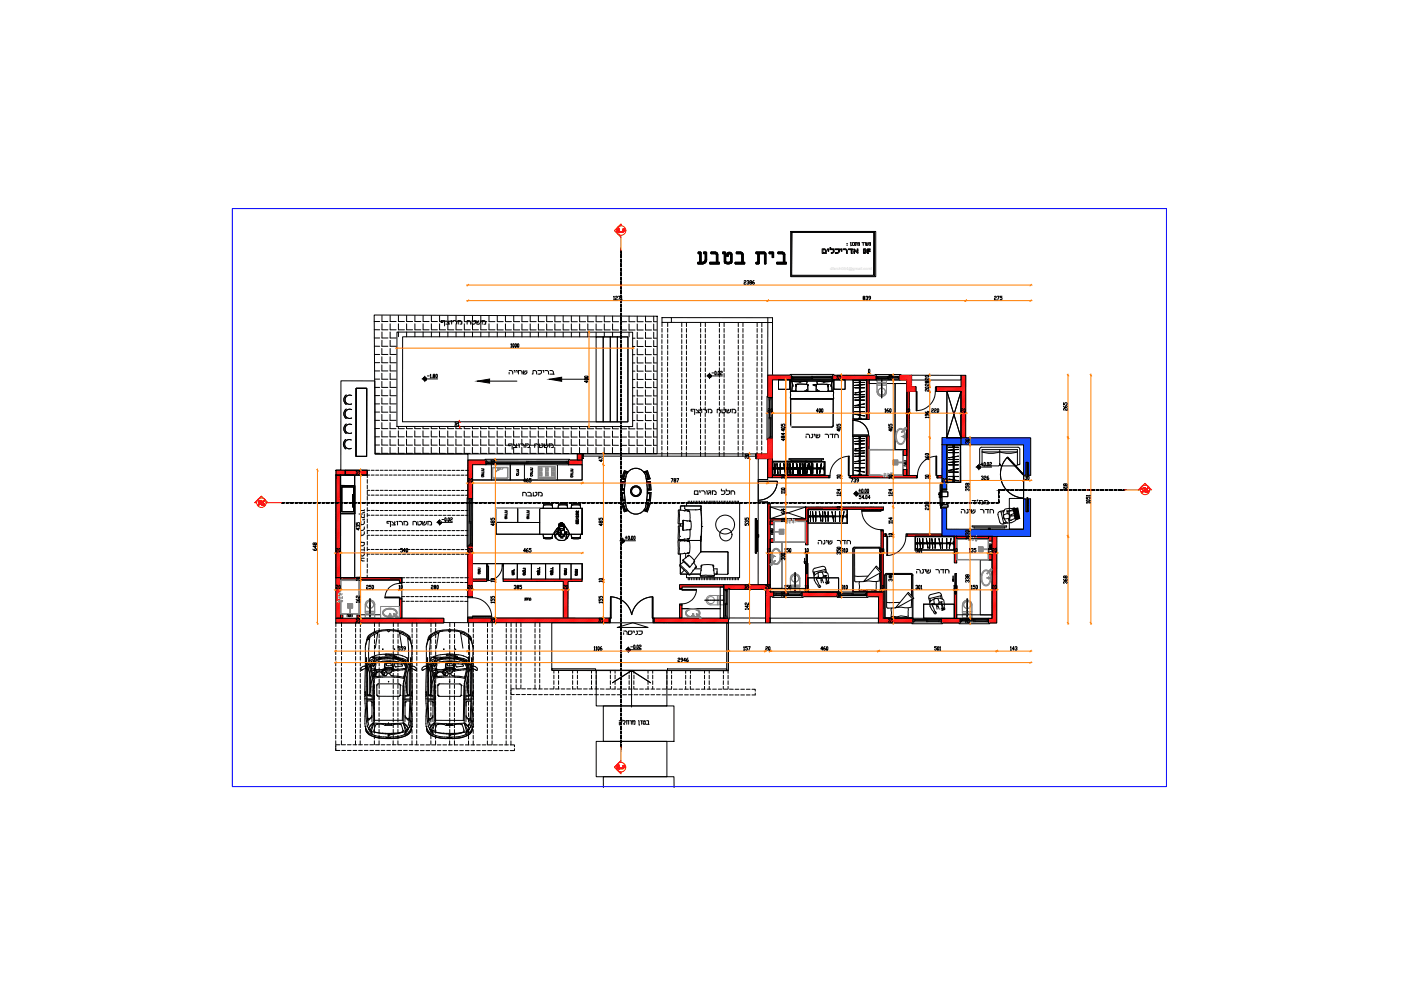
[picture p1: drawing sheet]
<svg xmlns="http://www.w3.org/2000/svg" width="594mm" height="420mm" viewBox="0 0 594 420" stroke-linecap="round" stroke-linejoin="round" font-family="sans-serif">
<defs><g id="words">
<text font-size="12.3" x="294.6" y="113.2">ch, cycg</text>
<g font-size="5.7">
<text x="347.1" y="108.7">FD tsrhfkho</text>
<text x="291.7" y="177.1">nayj nrum;</text>
</g>
<g font-size="5.3" fill="#ff0a0a">
<text x="260.7" y="100.2">c</text>
<text x="483" y="209.9">t</text>
<text x="108.3" y="215.5">t</text>
</g>
<g font-size="5.3">
<text x="185.9" y="139.3">nayj nrum;</text>
<text x="214.5" y="191.6">nayj nrum;</text>
<text x="163" y="224.4">nayj nrum;</text>
</g>
<g font-size="4.9">
<text x="340.4" y="187">jsr ahbv</text>
<text x="220.5" y="211.7">nycj</text>
<text x="411" y="214.8">nn&quot;s</text>
</g>
<text font-size="4.9" fill="#ff0a0a" x="260.7" y="327.4">c</text>
<g font-size="4.4">
<text x="358.1" y="105.5">: ‹ ƒ</text>
<text x="214.8" y="159.8">crhf, ajhhv</text>
<text x="406.4" y="218.7">jsr ahbv</text>
<text x="345.7" y="231.8">jsr ahbv</text>
<text x="387.3" y="244.1">jsr ahbv</text>
<text x="263.2" y="270.2">fbhxv</text>
</g>
</g></defs>
<!-- layer: 0-HIDDEN -->
<g fill="none" stroke="#000" stroke-width=".42">
<path d="M280.7 136.7v1.8M280.7 139.2v1.6M283.1 136.7v1.8M283.1 139.2v1.6M284.7 134.7h42.9v24.3M284.7 136.7h42.9M289.1 136.7v1.8M289.1 139.3v1.5M291.1 136.7v1.8M291.1 139.3v1.5M297.1 136.7v1.8M297.1 139.3v1.5"/>
<path d="M299.1 136.7v1.8M299.1 139.3v1.5M305.1 136.7v1.8M305.1 139.3v1.6M307 136.7v1.8M307 139.3v1.6M313.1 136.7v1.8M313.1 139.3v1.6M315 136.7v1.8M315 139.3v1.6M321.1 136.7v1.8M321.1 139.3v1.6"/>
<path d="M323 136.7v1.8M323 139.3v1.6M325.6 134.7l-.1 24.3M280.7 144v1.6M280.7 146.4v1.6M280.7 148.8v1.6M280.7 151.2v1.5M280.7 153.5v1.6M280.7 155.9v1.6M280.7 158.3v1.6M280.7 141.6v1.6M283.1 153.5v1.6"/>
<path d="M283.1 155.9v1.6M283.1 158.3v1.6M283.1 141.6v1.6M283.1 144v1.6M283.1 146.4v1.6M283.1 148.8v1.6M283.1 151.2v1.5M289.1 141.6v1.6M289.1 144v1.6M289.1 146.4v1.6M289.1 148.8v1.6M289.1 151.2v1.5"/>
<path d="M289.1 153.5v1.7M289.1 155.9v1.6M289.1 158.3v1.6M291.1 141.6v1.6M291.1 144v1.6M291.1 146.4v1.6M291.1 148.8v1.6M291.1 151.2v1.5M291.1 153.5v1.7M291.1 155.9v1.6M291.1 158.3v1.6M297.1 158.3v1.6"/>
<path d="M297.1 141.6v1.7M297.1 144v1.6M297.1 146.4v1.6M297.1 148.8v1.6M297.1 151.2v1.6M297.1 153.5v1.7M297.1 156v1.5M299.1 141.6v1.7M299.1 144v1.6M299.1 146.4v1.6M299.1 148.8v1.6M299.1 151.2v1.6"/>
<path d="M299.1 153.5v1.7M299.1 156v1.5M299.1 158.3v1.6M305.1 141.6v1.7M305.1 144.1v1.5M305.1 146.4v1.6M305.1 148.8v1.6M305.1 151.2v1.6M305.1 153.6v1.6M305.1 156v1.5M305.1 158.3v1.6M307 141.6v1.7"/>
<path d="M307 144.1v1.5M307 146.4v1.6M307 148.8v1.6M307 151.2v1.6M307 153.6v1.6M307 156v1.5M307 158.3v1.6M313.1 141.6v1.7M313.1 144.1v1.5M313.1 146.4v1.6M313.1 148.8v1.6M313.1 151.2v1.6"/>
<path d="M313.1 153.6v1.6M313.1 156v1.5M313.1 158.3v1.6M315 141.6v1.7M315 144.1v1.5M315 146.4v1.6M315 148.8v1.6M315 151.2v1.6M315 153.6v1.6M315 156v1.5M315 158.3v1.6M321 156v1.6"/>
<path d="M321 158.3v1.6M321.1 141.7v1.6M321.1 144.1v1.5M321.1 146.4v1.6M321.1 148.8v1.6M321.1 151.2v1.6M321.1 153.6l-.1 1.6M323 141.7v1.6M323 144.1v1.5M323 146.4v1.6M323 148.8v1.6M323 151.2v1.6"/>
<path d="M323 153.6v1.6M323 156v1.6M323 158.3v1.6M386.5 159.1h21v2h-21zM280.7 160.7v1.6M280.7 163.1v1.5M280.7 165.4v1.6M280.7 167.8v1.6M280.7 170.2v1.6M280.7 172.6v1.6M280.7 175v1.6M280.7 177.3v1.6"/>
<path d="M280.7 179.7v1.6M283.1 160.7v1.6M283.1 163.1v1.5M283.1 165.4v1.6M283.1 167.8v1.6M283.1 170.2v1.6M283.1 172.6v1.6M283.1 175v1.6M283.1 177.3v1.6M283.1 179.7v1.6M289.1 177.4v1.5M289.1 179.7v1.6"/>
<path d="M289.1 160.7v1.6M289.1 163.1v1.6M289.1 165.4v1.6M289.1 167.9v1.5M289.1 170.2v1.6M289.1 172.6v1.6M289.1 175v1.6M291.1 160.7v1.6M291.1 163.1v1.6M291.1 165.4v1.6M291.1 167.9v1.5M291.1 170.2v1.6"/>
<path d="M291.1 179.7v1.6M297.1 160.7v1.6M297.1 163.1v1.6M297.1 165.5v1.5M297.1 167.9v1.5M297.1 170.2v1.6M297.1 179.7v1.7M299 179.7v1.7M299.1 160.7v1.6M299.1 163.1v1.6M299.1 165.5v1.5M299.1 167.9v1.5"/>
<path d="M299.1 170.2l-.1 1.6M305 179.7v1.7M305.1 160.7v1.6M305.1 163.1v1.6M305.1 165.5v1.5M305.1 167.9v1.6M305.1 170.2v1.6M307 160.7v1.6M307 163.1v1.6M307 165.5v1.5M307 167.9v1.6M307 170.2v1.6"/>
<path d="M307 179.7v1.7M313 179.7v1.7M313.1 160.7v1.6M313.1 163.1v1.6M313.1 165.5v1.5M313.1 167.9v1.6M313.1 170.2v1.6M315 160.7v1.6M315 163.1v1.6M315 165.5v1.5M315 167.9v1.6M315 170.2v1.6"/>
<path d="M315 172.6v1.6M315 175v1.6M315 177.4v1.6M315 179.7v1.7M321 160.7v1.6M321 163.1v1.6M321 165.5v1.6M321 167.9v1.6M321 170.3v1.5M321 172.6v1.6M321 175v1.6M321 177.4v1.6"/>
<path d="M321 179.8v1.6M323 170.3v1.5M323 172.6v1.6M323 175v1.6M323 177.4v1.6M323 179.8v1.6M323 160.7v1.6M323 163.1v1.6M323 165.5v1.6M323 167.9v1.6M155.7 199.4h1.1M157.4 199.4h1.3"/>
<path d="M159.3 199.4h1.3M161.2 199.4h1.3M163.1 199.4h1.3M165 199.4h1.3M166.9 199.4h1.3M168.8 199.4h1.3M170.7 199.4h1.3M172.6 199.4h1.3M174.5 199.4h1.3M176.4 199.4h1.3M178.4 199.4h1.2M180.3 199.4h1.2"/>
<path d="M182.2 199.4h1.2M184.1 199.4h1.2M186 199.4h1.2M187.9 199.4h1.2M189.8 199.4h1.3M191.7 199.4h1.3M193.6 199.4h1.3M195.5 199.4h1.3M197.4 199.4h1M280.7 182.1v1.6M280.7 184.5v1.6M280.7 186.9v1.6"/>
<path d="M280.7 189.3v1.5M280.7 191.6v1.8M283.1 182.1v1.6M283.1 184.5v1.6M283.1 186.9v1.6M283.1 189.3v1.5M283.1 191.6v1.8M289.1 182.1v1.6M289.1 184.5v1.6M289.1 186.9v1.6M289.1 189.3v1.5M289.1 191.6v1.8"/>
<path d="M291 191.6v1.8M291.1 182.1v1.6M291.1 184.5v1.6M291.1 186.9v1.6M291.1 189.3l-.1 1.5M297.1 182.1v1.6M297.1 184.5v1.6M297.1 186.9v1.6M297.1 189.3v1.6M297.1 191.6v1.8M299 182.1v1.6M299 184.5v1.6"/>
<path d="M299 186.9v1.6M299 189.3v1.6M299 191.6v1.8M305 182.2v1.5M305 184.5v1.6M305 186.9v1.6M305 189.3v1.6M305 191.7v1.7M307 189.3v1.6M307 191.7v1.7M307 182.2v1.5M307 184.5v1.6"/>
<path d="M307 186.9v1.6M313 182.2v1.5M313 184.5v1.6M313 186.9v1.6M313 189.3v1.6M313 191.7v1.8M315 189.3v1.6M315 191.7v1.8M315 182.2v1.5M315 184.5v1.6M315 186.9v1.6M321 182.2v1.5"/>
<path d="M321 184.5v1.6M321 186.9v1.6M321 189.3v1.6M321 191.7v1.8M323 182.2v1.5M323 184.5v1.6M323 186.9v1.6M323 189.3v1.6M323 191.7v1.8M119.5 213.1v.2M155.7 203.3v1.6M155.7 205.7v1.6"/>
<path d="M155.7 208.1v1.6M155.7 210.5v1.5M155.7 212.9v1.5M155.7 215.2v1.6M155.7 217.6v1.6M155.7 207.9h1.1M155.7 209.9h1.1M155.7 216.4h1.1M155.7 218.4h1.1M156.8 201.4h-1.1v1.1M157.4 201.4h1.3M157.4 207.9h1.3"/>
<path d="M157.4 209.9h1.3M157.4 216.4h1.3M157.4 218.4h1.3M159.3 201.4h1.3M159.3 207.9h1.3M159.3 209.9h1.3M159.3 216.4l1.3 .1M159.3 218.4h1.3M161.2 201.4h1.3M161.2 207.9h1.3M161.2 209.9h1.3M161.2 216.5h1.3"/>
<path d="M163.1 201.4h1.3M163.1 207.9h1.3M163.1 209.9h1.3M163.1 216.5h1.3M165 201.4h1.3M165 207.9h1.3M165 209.9h1.3M165 216.5h1.3M166.9 201.4h1.3M166.9 207.9h1.3M166.9 209.9h1.3M166.9 216.5h1.3"/>
<path d="M168.8 201.4h1.3M168.8 207.9h1.3M168.8 209.9h1.3M168.8 216.5h1.3M170.7 201.4h1.3M170.7 207.9h1.3M170.7 209.9h1.3M170.7 216.5h1.3M172.6 201.4h1.3M172.6 207.9h1.3M172.6 209.9h1.3M172.6 216.5h1.3"/>
<path d="M174.5 201.4h1.3M174.5 207.9h1.3M174.5 209.9h1.3M174.5 216.5h1.3M176.4 201.4h1.3M176.4 207.9h1.3M176.4 209.9h1.3M176.4 216.5h1.3M178.4 201.4h1.2M178.4 207.9h1.2M178.4 209.9h1.2M178.4 216.5h1.2"/>
<path d="M180.3 201.4h1.2M180.3 207.9h1.2M180.3 209.9h1.2M180.3 216.5h1.2M182.2 201.4h1.2M182.2 207.9h1.2M182.2 209.9h1.2M182.2 216.5h1.2M184.1 201.4h1.2M184.1 207.9h1.2M184.1 209.9l1.2 .1M184.1 216.5h1.2"/>
<path d="M186 201.4h1.2M186 207.9h1.2M186 210h1.2M186 216.5h1.2M186 218.5h1.2M187.9 201.4l1.2 .1M187.9 207.9h1.2M187.9 210h1.2M187.9 216.5h1.2M187.9 218.5h1.2M189.8 201.5h1.3M189.8 207.9h1.3"/>
<path d="M189.8 210h1.3M189.8 216.5h1.3M189.8 218.5h1.3M191.7 201.5h1.3M191.7 207.9h1.3M191.7 210h1.3M191.7 216.5h1.3M191.7 218.5h1.3M193.6 201.5h1.3M193.6 207.9h1.3M193.6 210h1.3M193.6 216.5h1.3"/>
<path d="M193.6 218.5h1.3M195.5 201.5h1.3M195.5 207.9h1.3M195.5 210h1.3M195.5 216.5h1.3M195.5 218.5h1.3M197.4 201.5h1M197.4 207.9h1M197.4 210h1M197.4 216.5h1M197.4 218.5h1M423.4 213.1h.2"/>
<path d="M423.5 207.6v.3M155.7 220v1.6M155.7 222.4v1.5M155.7 224.7v1.7M155.7 227.1v1.6M155.7 229.5v1.6M155.7 231.9v1.6M155.7 234.3v1.6M155.7 236.6v1.7M155.7 239.1v1.5M155.7 224.9l1 .1M155.7 226.9h1"/>
<path d="M155.7 233h1M155.7 235h1M157.4 225h1.2M157.4 226.9h1.2M157.4 233h1.2M157.4 235h1.2M159.3 225h1.2M159.3 226.9h1.2M159.3 233h1.2M159.3 235h1.2M161.2 226.9h1.2M161.2 233h1.2"/>
<path d="M161.2 235h1.2M163.1 226.9h1.2M163.1 233h1.2M163.1 235h1.2M165 226.9h1.2M165 233h1.2M165 235h1.2M166.9 226.9h1.2M166.9 233h1.2M166.9 235h1.2M168.8 226.9h1.3M168.8 233h1.3"/>
<path d="M168.8 235h1.3M170.7 226.9h1.3M170.7 233h1.3M170.7 235h1.3M172.6 226.9h1.3M172.6 233h1.3M172.6 235h1.3M174.5 226.9l1.3 .1M174.5 233h1.3M174.5 235h1.3M176.4 227h1.3M176.4 233h1.3"/>
<path d="M176.4 235h1.3M178.3 227h1.3M178.3 233h1.3M178.3 235h1.3M180.2 227h1.3M180.2 233h1.3M180.2 235h1.3M182.1 227h1.3M182.1 233h1.3M182.1 235h1.3M184 227h1.3M184 233h1.3"/>
<path d="M184 235h1.3M185.9 225h1.3M185.9 227h1.3M185.9 233h1.3M185.9 235h1.3M187.8 225h1.3M187.8 227h1.3M187.8 233h1.3M187.8 235h1.3M189.7 225h1.3M189.7 227h1.3M189.7 233h1.3"/>
<path d="M189.7 235h1.3M191.6 225h1.3M191.6 227h1.3M191.6 233h1.3M191.6 235h1.3M193.5 225h1.3M193.5 227h1.3M193.5 233h1.3M193.5 235h1.3M195.5 225h1.2M195.5 227h1.2M195.5 233h1.2"/>
<path d="M195.5 235h1.2M197.4 225h1M197.4 227h1M197.4 233h1M197.4 235h1M155.7 243.8v1.1M155.7 241.4v1.6M170.4 244.9h1.3M170.4 246.9h1.3M170.4 252.9h1.3M170.4 254.9h1.3M172.3 244.9h1.3"/>
<path d="M172.3 246.9h1.3M172.3 252.9h1.3M172.3 254.9h1.3M174.2 244.9h1.3M174.2 246.9h1.3M174.2 252.9h1.3M174.2 254.9h1.3M176.1 244.9h1.3M176.1 246.9h1.3M176.1 252.9h1.3M176.1 254.9h1.3M178 244.9h1.3"/>
<path d="M178 246.9h1.3M178 252.9h1.3M178 254.9h1.3M179.9 244.9h1.3M179.9 246.9h1.3M179.9 252.9h1.3M179.9 254.9h1.3M181.8 244.9h1.3M181.8 246.9h1.3M181.8 252.9h1.3M181.8 254.9h1.3M183.7 244.9h1.3"/>
<path d="M183.7 246.9h1.3M183.7 252.9h1.3M183.7 254.9h1.3M185.6 244.9h1.3M185.6 246.9h1.3M185.6 252.9h1.3M185.6 254.9h1.3M187.5 244.9h1.3M187.5 246.9h1.3M187.5 252.9h1.3M187.5 254.9h1.3M189.4 244.9h1.3"/>
<path d="M189.4 246.9h1.3M189.4 252.9h1.3M189.4 254.9h1.3M191.3 244.9h1.3M191.3 246.9h1.3M191.3 252.9h1.3M191.3 254.9h1.3M193.3 244.9h1.2M193.3 246.9h1.2M193.3 252.9h1.2M193.3 254.9h1.2M195.2 244.9h1.2"/>
<path d="M195.2 246.9l1.2 .1M195.2 252.9h1.2M195.2 254.9h1.2M197.1 244.9h1.3M197.1 247h1.2M197.1 252.9h1.2M197.1 255h1.2M142.4 276v1.5M142.4 278.3v1.7M142.4 263.9v1.7M142.4 266.4v1.6M142.4 268.8v1.6"/>
<path d="M142.4 271.2v1.6M142.4 273.6v1.6M144.8 263.9v1.7M144.8 266.4v1.6M144.8 268.8v1.6M144.8 271.2v1.6M144.8 273.6v1.6M144.8 275.9v1.6M144.8 278.3v1.6M150.8 263.9v1.7M150.8 266.4v1.6M150.8 268.8v1.6"/>
<path d="M150.8 271.2v1.6M150.8 273.6v1.6M150.8 276v1.5M150.8 278.3v1.6M152.8 266.4v1.6M152.8 268.8v1.6M152.8 271.2v1.6M152.8 273.6v1.6M152.8 276v1.5M152.8 278.3v1.6M152.8 263.9v1.7M158.8 263.9v1.7"/>
<path d="M158.8 266.4v1.6M158.8 268.8v1.6M158.8 271.2v1.6M158.8 273.6v1.6M158.8 276v1.5M158.8 278.3v1.6M160.8 263.9v1.7M160.8 266.4v1.6M160.8 268.8v1.6M160.8 271.2v1.6M160.8 273.6v1.6M160.8 276v1.5"/>
<path d="M160.8 278.3v1.7M166.8 268.8v1.6M166.8 271.2v1.6M166.8 273.6v1.6M166.8 276v1.5M166.8 278.3v1.7M166.8 263.9v1.7M166.8 266.4v1.6M168.8 263.9v1.7M168.8 266.4v1.6M168.8 268.8v1.6M168.8 271.2v1.6"/>
<path d="M168.8 273.6v1.6M168.8 276v1.5M168.8 278.3l-.1 1.7M174.8 263.9v1.7M174.8 266.4v1.7M174.8 268.8v1.6M174.8 271.2v1.6M174.8 273.6v1.6M174.8 276v1.6M174.8 278.3v1.7M176.7 263.9v1.7M176.7 266.4v1.7"/>
<path d="M176.7 268.8v1.6M176.7 271.2v1.6M176.7 273.6v1.6M176.7 276v1.6M176.7 278.3v1.7M182.8 263.9v1.7M182.8 266.4v1.7M182.8 268.8v1.6M182.8 271.2v1.6M182.8 273.6v1.6M182.8 276v1.6M182.8 278.3v1.7"/>
<path d="M184.7 263.9v1.7M184.7 266.4v1.7M184.7 268.8v1.6M184.7 271.2v1.6M184.7 273.6v1.6M184.7 276v1.6M184.7 278.3v1.7M190.7 266.4v1.7M190.7 268.9v1.5M190.7 271.2v1.6M190.7 273.6v1.6M190.7 276v1.6"/>
<path d="M190.7 278.4v1.6M190.8 263.9v1.8M192.7 278.4v1.6M192.7 263.9v1.8M192.7 266.4v1.7M192.7 268.9v1.5M192.7 271.2v1.6M192.7 273.6v1.6M192.7 276v1.6M198.7 263.9v1.8M198.7 266.5v1.6M198.7 268.9v1.5"/>
<path d="M198.7 271.2v1.6M198.7 273.6v1.6M198.7 276v1.6M198.7 278.4v1.6M200.7 263.9v1.8M200.7 266.5v1.6M200.7 268.9v1.5M200.7 271.2v1.6M200.7 273.6v1.6M200.7 276v1.6M200.7 278.4v1.6M206.7 263.9v1.8"/>
<path d="M206.7 266.5v1.6M206.7 268.9v1.5M206.7 271.2v1.6M206.7 273.6v1.6M206.7 276v1.6M206.7 278.4v1.6M208.7 263.9v1.8M208.7 266.5v1.6M208.7 268.9v1.5M208.7 271.2v1.6M208.7 273.6v1.6M208.7 276v1.6"/>
<path d="M208.7 278.4v1.6M214.7 266.5v1.6M214.7 268.9v1.6M214.7 271.2v1.6M214.7 273.6v1.6M214.7 276v1.6M214.7 278.4v1.6M214.7 264v1.7M216.7 276v1.6M216.7 278.4v1.6M216.7 264v1.7M216.7 266.5v1.6"/>
<path d="M216.7 268.9v1.6M216.7 271.2v1.6M216.7 273.6v1.6M218.9 264v1.7M218.9 266.5v1.6M218.9 268.9v1.6M218.9 271.3v1.6M218.9 273.7v1.6M218.9 276.1v1.5M218.9 278.4v1.6M220.9 264v1.7M220.9 266.5v1.6"/>
<path d="M220.9 268.9v1.6M220.9 271.3v1.6M220.9 273.7v1.6M220.9 276.1v1.6M220.9 278.4v1.6M226.9 266.5v1.6M226.9 268.9v1.6M226.9 271.3v1.6M226.9 273.7v1.6M226.9 276.1v1.6M226.9 278.4v1.6M226.9 264v1.7"/>
<path d="M228.9 276.1v1.6M228.9 278.4v1.6M228.9 264v1.7M228.9 266.5v1.6M228.9 268.9v1.6M228.9 271.3v1.6M228.9 273.7v1.6M308.9 262h15.7v2.1h-15.7zM326.6 262.1h45.9v2h-45.9zM142.4 280.7v1.6M142.4 283.1v1.6M142.4 285.5v1.6"/>
<path d="M142.4 287.9v1.6M142.4 290.2v1.6M142.4 292.7v1.5M142.4 295v1.6M142.4 297.4v1.6M142.4 299.8v1.6M144.8 283.1v1.6M144.8 285.5v1.6M144.8 287.9v1.5M144.8 290.2v1.6M144.8 292.6v1.6M144.8 295v1.6"/>
<path d="M144.8 297.4v1.6M144.8 299.8v1.5M144.8 280.7v1.6M150.7 299.8v1.6M150.8 280.7v1.6M150.8 283.1v1.6M150.8 285.5v1.6M150.8 287.9v1.5M150.8 290.2v1.6M150.8 292.6v1.6M150.8 295v1.6M150.8 297.4v1.6"/>
<path d="M152.8 280.7v1.6M152.8 283.1v1.6M152.8 285.5v1.6M152.8 287.9v1.5M152.8 290.2v1.6M152.8 292.6v1.6M152.8 295v1.6M152.8 297.4v1.6M152.8 299.8v1.6M158.7 285.5v1.6M158.7 287.9v1.5M158.7 290.2v1.6"/>
<path d="M158.7 292.6v1.6M158.7 295v1.6M158.7 297.4v1.6M158.7 299.8v1.6M158.8 280.7v1.6M158.8 283.1l-.1 1.6M160.7 295v1.6M160.7 297.4v1.6M160.7 299.8v1.6M160.8 280.7v1.6M160.8 283.1v1.6M160.8 285.5v1.6"/>
<path d="M160.8 287.9v1.6M160.8 290.2v1.6M160.8 292.7v1.5M166.8 280.7v1.6M166.8 283.1v1.6M166.8 285.5v1.6M166.8 287.9v1.6M166.8 290.2v1.6M166.8 292.7v1.5M166.8 295v1.6M166.8 297.4v1.6M166.8 299.8v1.6"/>
<path d="M168.7 280.7v1.6M168.7 283.1v1.6M168.7 285.5v1.6M168.7 287.9v1.6M168.7 290.2v1.6M168.7 292.7v1.5M168.7 295v1.6M168.7 297.4v1.6M168.7 299.8v1.6M174.7 299.8v1.6M174.8 280.8v1.5M174.8 283.1v1.6"/>
<path d="M174.8 285.5v1.6M174.8 287.9v1.6M174.8 290.3v1.5M174.8 292.7v1.5M174.8 295v1.6M174.8 297.4l-.1 1.6M176.7 280.8v1.5M176.7 283.1v1.6M176.7 285.5v1.6M176.7 287.9v1.6M176.7 290.3v1.5M176.7 292.7v1.5"/>
<path d="M176.7 295v1.6M176.7 297.4v1.6M176.7 299.8v1.6M182.7 283.1v1.6M182.7 285.5v1.6M182.7 287.9v1.6M182.7 290.3v1.5M182.7 292.7v1.5M182.7 295v1.6M182.7 297.4v1.6M182.7 299.8v1.6M182.8 280.8l-.1 1.5"/>
<path d="M184.7 295v1.6M184.7 297.4v1.6M184.7 299.8v1.6M184.7 292.7v1.5M184.7 280.8v1.5M184.7 283.1v1.6M184.7 285.5v1.6M184.7 287.9v1.6M184.7 290.3v1.5M190.7 280.8v1.5M190.7 283.1v1.6M190.7 285.5v1.6"/>
<path d="M190.7 287.9v1.6M190.7 290.3v1.5M190.7 292.7v1.6M190.7 295v1.6M190.7 297.4v1.6M190.7 299.8v1.6M192.7 280.8v1.5M192.7 283.1v1.6M192.7 285.5v1.6M192.7 287.9v1.6M192.7 290.3v1.5M192.7 292.7v1.6"/>
<path d="M192.7 295v1.6M192.7 297.4v1.6M192.7 299.8v1.6M198.7 297.4v1.6M198.7 299.8v1.6M198.7 280.8v1.6M198.7 283.1v1.6M198.7 285.5v1.6M198.7 287.9v1.6M198.7 290.3v1.6M198.7 292.7v1.6M198.7 295.1v1.5"/>
<path d="M200.7 280.8v1.6M200.7 283.1v1.6M200.7 285.5v1.6M200.7 287.9v1.6M200.7 290.3v1.6M200.7 292.7v1.6M200.7 295.1v1.5M200.7 297.4v1.6M200.7 299.8v1.6M206.7 280.8v1.6M206.7 283.1v1.6M206.7 285.5v1.6"/>
<path d="M206.7 287.9v1.6M206.7 290.3v1.6M206.7 292.7v1.6M206.7 295.1v1.5M206.7 297.4v1.6M206.7 299.8v1.6M208.7 292.7v1.6M208.7 295.1v1.5M208.7 297.4v1.6M208.7 299.8v1.6M208.7 290.3v1.6M208.7 280.8v1.6"/>
<path d="M208.7 283.1v1.6M208.7 285.5v1.6M208.7 287.9v1.6M214.7 280.8v1.6M214.7 283.2v1.5M214.7 285.5v1.6M214.7 287.9v1.6M214.7 290.3v1.6M214.7 292.7v1.6M214.7 295.1v1.5M214.7 297.4v1.6M214.7 299.8v1.6"/>
<path d="M216.7 293.7v.8h1.4M216.7 280.8v1.6M216.7 283.2v1.5M216.7 285.5v1.6M216.7 287.9v1.6M216.7 290.3v1.6M216.7 292.7v1.6M216.7 295.1v1.5M216.7 297.4v1.6M216.7 299.8v1.6M218.1 292.1h-1.4v.8M218.9 294.5h1.5"/>
<path d="M218.9 290.3v1.8h1.5M218.9 283.2v1.6M218.9 285.6v1.5M218.9 288v1.6M218.9 280.8v1.6M220.9 290.4v1.7M220.9 280.8v1.6M220.9 283.2v1.6M220.9 285.6v1.6M220.9 288v1.6M221.2 294.5h1.6M221.2 292.1h1.6"/>
<path d="M223.6 294.5h1.6M223.6 292.1h1.6M226 294.5h1.6M226 292.1h1.6M226.9 280.8v1.6M226.9 283.2v1.6M226.9 285.6v1.6M226.9 288v1.6M226.9 290.4v1.7M228.4 294.5h1.6M228.4 292.1h1.6M228.9 280.8v1.6"/>
<path d="M228.9 283.2v1.6M228.9 285.6v1.6M228.9 288v1.6M228.9 290.4v1.7M230.8 294.5h1.5M230.8 292.1h1.5M233.1 294.5h1.6M233.1 292.1h1.6M234.9 284.3v1.1M234.9 286.2v1.6M234.9 288.6v1.6M234.9 291v1.1"/>
<path d="M235.5 294.5h1.6M235.5 292.1h1.6M236.9 284.3v1.1M236.9 286.2v1.6M236.9 288.6v1.6M236.9 291v1.1M237.9 294.5h1.6M237.9 292.1h1.6M240.3 294.5h1.6M240.3 292.1h1.6M242.7 294.5h1.6M242.7 292.1h1.6"/>
<path d="M242.8 284.3v1.1M242.8 286.2v1.6M242.8 288.6v1.6M242.8 291v1.1M244.8 291v1.1M244.9 284.3v1.1M244.9 286.2v1.6M244.9 288.6v1.6M245 294.5h1.6M245 292.1h1.6M247.4 294.5h1.6M247.4 292.1h1.6"/>
<path d="M249.8 294.5h1.6M249.8 292.1h1.6M250.8 284.3v1.1M250.8 286.2v1.6M250.8 288.6v1.6M250.8 291v1.1M252.2 294.5l1.6 .1M252.2 292.1h1.6M252.8 284.3v1.1M252.8 286.2v1.6M252.8 288.6v1.6M252.8 291v1.1"/>
<path d="M254.6 294.6h1.6M254.6 292.1h1.6M257 294.6h1.5M257 292.1h1.5M258.8 284.3v1.1M258.8 286.2v1.6M258.8 288.6v1.6M258.8 291v1.1M259.3 294.6h1.6M259.3 292.1h1.6M260.8 284.3v1.1M260.8 286.2v1.6"/>
<path d="M260.8 288.6v1.6M260.8 291v1.1M261.7 294.6h1.6M261.7 292.1h1.6M264.1 294.6h1.6M264.1 292.1h1.6M266.5 294.6h1.6M266.5 292.1h1.6M266.8 284.3v1.1M266.8 286.2v1.6M266.8 288.6v1.6M266.8 291v1.1"/>
<path d="M268.8 288.6v1.6M268.8 291v1.1M268.8 284.3v1.2M268.8 286.2v1.6M268.9 294.6h1.5M268.9 292.1h1.5M271.2 294.6h1.6M271.2 292.1h1.6M273.6 294.6h1.6M273.6 292.1h1.6M274.8 284.3v1.2M274.8 286.2v1.6"/>
<path d="M274.8 288.6v1.6M274.8 291v1.1M276 294.6h1.6M276 292.1h1.6M276.8 284.3v1.2M276.8 286.2v1.6M276.8 288.6v1.6M276.8 291v1.1M278.4 294.6h1.6M278.4 292.1h1.6M280.8 294.6h1.6M280.8 292.1h1.6"/>
<path d="M282.7 291v1.1M282.8 284.3v1.2M282.8 286.3v1.5M282.8 288.6v1.6M283.1 294.6h1.6M283.1 292.2h1.6M284.8 284.3v1.2M284.8 286.3v1.5M284.8 288.6v1.6M284.8 291v1.1M285.5 294.6h1.6M285.5 292.2h1.6"/>
<path d="M287.9 294.6h1.6M287.9 292.2h1.6M290.3 294.6h1.6M290.3 292.2h1.6M290.7 284.3v1.2M290.7 286.3v1.5M290.7 288.6v1.6M290.7 291v1.1M292.7 294.6h1.6M292.7 291v1.2h1.6M292.7 288.6v1.6M292.8 286.3l-.1 1.5"/>
<path d="M292.8 284.4v1.1M295.1 294.6h1.5M295.1 292.2h1.5M297.4 294.6h1.6M297.4 292.2h1.6M298.7 284.4v1.1M298.7 286.3v1.5M298.7 288.6v1.6M298.7 291v1.1M299.8 294.6h1.6M299.8 292.2h1.6M300.7 284.4v1.1"/>
<path d="M300.7 286.3v1.5M300.7 288.6v1.6M300.7 291v1.1M302.2 294.6h1.6M302.2 292.2h1.6M304.6 294.6h1.6M304.6 292.2h1.6M306.7 291v1.1M306.7 288.6v1.6M306.7 284.4v1.1M306.7 286.3v1.5M307 294.6h1.5"/>
<path d="M307 292.2h1.5M308.7 284.4v1.1M308.7 286.3v1.5M308.7 288.6v1.6M308.7 291v1.1M309.3 294.6h1.6M309.3 292.2h1.6M311.7 294.6h1.6M311.7 292.2h1.6M314.1 294.6h1.6M314.1 292.2h1.6M316.5 294.6h1.6"/>
<path d="M316.5 292.2h1.6M318.9 292.2h1.4v.8M320.3 293.8v.8h-1.4M142.4 317.4v.8h1.7M142.4 302.2v1.5M142.4 304.5v1.6M142.4 306.9v1.6M142.4 309.3v1.6M142.4 311.7v1.6M142.4 314.1v1.5M142.4 316.4v1.8M144.1 315.8h-1.7v.8"/>
<path d="M144.8 302.1v1.6M144.8 304.5v1.6M144.8 306.9v1.6M144.8 309.3v1.6M144.8 311.7v1.6M144.8 314v1.8M144.9 318.2h1.6M144.9 315.8h1.6M147.3 318.2h1.6M147.3 315.8h1.6M149.7 318.2h1.6M149.7 315.8h1.6"/>
<path d="M150.7 302.1v1.6M150.7 304.5v1.6M150.7 306.9v1.6M150.7 309.3v1.6M150.7 311.7v1.6M150.7 314.1v1.7M152.1 318.2h1.6M152.1 315.8h1.6M152.7 311.7v1.6M152.7 314.1v1.7M152.8 302.1v1.6M152.8 304.5v1.6"/>
<path d="M152.8 306.9v1.6M152.8 309.3l-.1 1.6M154.5 318.2h1.5M154.5 315.8h1.5M156.8 318.2h1.6M156.8 315.8h1.6M158.7 302.1v1.6M158.7 304.5v1.6M158.7 306.9v1.6M158.7 309.3v1.6M158.7 311.7v1.6M158.7 314.1v1.7"/>
<path d="M159.2 318.2h1.6M159.2 315.8h1.6M160.7 302.2v1.5M160.7 304.5v1.6M160.7 306.9v1.6M160.7 309.3v1.6M160.7 311.7v1.6M160.7 314.1v1.7M161.6 318.2h1.6M161.6 315.8h1.6M164 318.2h1.6M164 315.8h1.6"/>
<path d="M166.4 318.2h1.5M166.4 315.8h1.5M166.7 314.1v1.7M166.8 302.2v1.5M166.8 304.5v1.6M166.8 306.9v1.6M166.8 309.3v1.6M166.8 311.7l-.1 1.6M168.7 302.2v1.5M168.7 304.5v1.6M168.7 306.9v1.6M168.7 309.3v1.6"/>
<path d="M168.7 311.7v1.6M168.7 314.1v1.7h1.6M168.7 318.2h1.6M171.1 318.2h1.6M171.1 315.8h1.6M173.5 318.2h1.6M173.5 315.8h1.6M174.7 302.2v1.5M174.7 304.5v1.7M174.7 306.9v1.6M174.7 309.3v1.6M174.7 311.7v1.6"/>
<path d="M174.7 314.1v1.7M175.9 318.2h1.6M175.9 315.8h1.6M176.7 309.3v1.6M176.7 311.7v1.6M176.7 314.1v1.7M176.7 302.2v1.5M176.7 304.5v1.7M176.7 306.9v1.6M178.3 318.2h1.6M178.3 315.8h1.6M180.6 318.2h1.6"/>
<path d="M180.6 315.8h1.6M182.7 302.2v1.5M182.7 304.5v1.7M182.7 306.9v1.6M182.7 309.3v1.6M182.7 311.7v1.6M182.7 314.1v1.7M183 318.2h1.6M183 315.8h1.6M184.7 302.2v1.5M184.7 304.5v1.7M184.7 306.9v1.6"/>
<path d="M184.7 309.3v1.6M184.7 311.7v1.6M184.7 314.1v1.7M185.4 318.2h1.6M185.4 315.8h1.6M187.8 318.2h1.6M187.8 315.8h1.6M190.2 318.2h1.6M190.2 315.8h1.6M190.7 311.7v1.6M190.7 314.1v1.7M190.7 302.2v1.6"/>
<path d="M190.7 304.5v1.7M190.7 307v1.5M190.7 309.3v1.6M192.6 318.2h1.5M192.6 315.8h1.5M192.7 302.2v1.6M192.7 304.5v1.7M192.7 307v1.5M192.7 309.3v1.6M192.7 311.7v1.6M192.7 314.1v1.7M194.9 318.2h1.6"/>
<path d="M194.9 315.8h1.6M197.3 318.2h1.6M197.3 315.8h1.6M198.7 302.2v1.6M198.7 304.6v1.6M198.7 307v1.5M198.7 309.3v1.6M198.7 311.7v1.6M198.7 314.1v1.7M199.7 318.2h1.6M199.7 315.8h1.6M200.7 309.3v1.6"/>
<path d="M200.7 311.7v1.6M200.7 314.1v1.7M200.7 302.2v1.6M200.7 304.6v1.6M200.7 307v1.5M202.1 318.2h1.6M202.1 315.8h1.6M204.5 318.2h1.5M204.5 315.8h1.5M206.7 302.2v1.6M206.7 304.6v1.6M206.7 307v1.5"/>
<path d="M206.7 309.3v1.6M206.7 311.7v1.6M206.7 314.1v1.7M206.8 318.2h1.6M206.8 315.8h1.6M208.7 302.2v1.6M208.7 304.6v1.6M208.7 307v1.5M208.7 309.3v1.6M208.7 311.7v1.6M208.7 314.1v1.7M209.2 318.2h1.6"/>
<path d="M209.2 315.8h1.6M211.6 318.2h1.6M211.6 315.8h1.6M214 318.2h1.6M214 315.8h1.6M214.6 309.3v1.6M214.6 311.7v1.6M214.6 314.1v1.7M214.7 302.2v1.6M214.7 304.6v1.6M214.7 307v1.5M216.4 315.8h1.7v.8"/>
<path d="M216.7 302.2v1.6M216.7 304.6v1.6M216.7 307v1.6M216.7 309.3v1.6M216.7 311.7v1.6M216.7 314.1v1.7M218.1 317.4v.8h-1.7"/>
</g>
<!-- layer: 0-SANIT -->
<g fill="none" stroke="#858585" stroke-width=".42">
<path d="M371.9 160.6h4v1.5h-4zM371.9 163.3h4M371.9 166.1v-3.5h4v3.5M371.9 166.1a2.01 2.01 0 0 0 2 2 2.01 2.01 0 0 0 2-2M208.8 198.4l.2 4.4h6.1l.3-.3v-4.1M208.8 198.4l.3-.3h6l.3 .3M209.5 198.3h5.1M209.6 198.3l-.6 .4v3.5l.6 .4M210.3 199.8l.1 .1M210.6 198.3l.5 .3v.6M211 199.2l-.8 .8 1-.7M211.1 199.2l.1 .1"/>
<path d="M211.1 198.9v.3M211.1 199.2h.1M211.5 198.6l-.4 .3M211.5 198.7l-.4 .4M211.6 199.3h-.4M211.6 198.4l-.5 .5M211.7 198.8l-.5 .5M211.9 198.9l-.7 .3M212.1 198.8l-.6 .5M213.7 198.3l-.6 .6h-1.1M214.7 198.3l.5 .4v3.5l-.5 .4M228.2 197.8h7.2v5.2h-7.2z"/>
<path d="M228.5 197.9h6.7M228.5 197.9l-.1 4.3 6.8 .1M228.7 198.3l.3 .6zM228.8 198.6v1M228.9 198.6v.9M228.9 199.6h.7l-.3 .2zM229 199.3l-.3 .5zM229 198.4l.6 .2h-.7zM229.4 199.3l.4 .4zM229.4 198.8v.1M229.7 198.6v.9M229.7 198.6v1"/>
<path d="M229.7 198.3l-.3 .5zM231.3 198.4l.4 .4zM231.4 198.6v1M231.5 198.6v.9M231.5 199.6h.8zM231.6 199.3l-.2 .5zM231.7 198.4l.5 .2h-.7zM232 198.8l.1 .1M232.1 199.3l.3 .5zM232.3 198.6v.9M232.3 198.6v1M232.4 198.3l-.4 .5z"/>
<path d="M233.9 198.3l.4 .5zM234 198.6v1M234.1 198.6v.9M234.2 199.3l-.3 .5zM234.3 198.8l-.1 .1M234.6 199.3l.4 .4zM234.8 199.6h-.7h.8M234.8 198.6h-.7a.64 .64 0 0 1 .9 .1 .64 .64 0 0 1-.1 .9v-1M234.9 198.3l-.3 .5zM235.2 197.9v4.4M368.5 190.5l14.5 .1v10.9h-14.5zM368.7 190.8h14.1v10.6l-14.1-.1z"/>
<path d="M378.8 195h1.9v2.1h-1.9zM380.7 196l2.3 .2zM382.1 185.1h.1M382.3 185.1h.1M382.4 185.1h.1M382.5 185.1h.1M382.6 185.1h.1M382.8 185.1h.1M382.9 185.1h.1M382.9 182.5a1.46 1.46 0 0 0-1.6-.4 1.46 1.46 0 0 0-1 1.4 3.4 3.4 0 0 0 1.6 4.6 3.7 3.7 0 0 0 1.1-5.3M383 185.5h.1M383 185.2h.1"/>
<path d="M383 185v.1M383 184.9h.1M383 184.7v.2M383 184.7h.1M383 184.5v.1M383 185.3v.1M383 185.5v.2M383 185.1h.2M383.1 185.1h.1M383.1 185.1h.2M383.2 182.3a1.8 1.8 0 0 0-2-.6 1.8 1.8 0 0 0-1.2 1.7 3.7 3.7 0 0 0 1.9 5.1 3.8 3.8 0 0 0 1.6-5.7l-.2-.3M383.2 182.3l-.9 .8"/>
<path d="M383.2 185.1h.1M383.2 182.4h.1M383.3 185.1h.1M383.3 182.4h.4M383.3 182.3h.1M383.4 182.5l-1.1 .7h.3M383.7 181.5l-.4 .8M383.8 181.7l-.6 .5M383.8 181.3l-.6 .7 .1 .3M383.9 181.9l-.5 .5M384.3 181.8l-.9 .5M209.5 202.6h5.1"/>
<path d="M228.3 202.4h7.1v.5h-7.1zM228.7 200.3l.3 .6zM228.7 200.3l-.1 .1M228.8 200.6v.9M228.9 200.6l-.2 .6 .4 .5 .7-.5-.1-.6M228.9 201.6h.8M228.9 200.5h.8M228.9 200.6h.7M229 201.3l-.3 .5zM229.3 202.4h5v.5h-5zM229.4 201.3l.3 .5zM229.6 202.6v.1"/>
<path d="M229.7 202.6v.1M229.7 200.6v.9M229.7 200.3l-.3 .5zM229.9 202.5l.1 .3zM230.1 202.6v.1M230.3 202.5l.2 .3zM230.5 202.6v.1M231.3 200.4l.4 .4zM231.4 200.3l-.1 .1M231.4 200.6v.9M231.5 200.6l-.1 .6 .4 .5 .6-.5-.1-.6M231.5 201.6h.8"/>
<path d="M231.5 200.5h.8M231.5 200.6h.7M231.6 201.3l-.2 .5zM232.1 201.3l.3 .5zM232.3 200.6v.9M232.4 200.3l-.3 .6zM233.8 202.7h.1M233.8 202.6v.1M233.8 200.4l.4 .5zM233.9 200.3l-.1 .1M234 200.6v.9M234.1 200.6v1h.7"/>
<path d="M234.1 201.6h.8M234.1 200.5h.8M234.3 202.7h.1M234.1 200.6h.7M234.2 202.6v.1M234.2 201.3l-.3 .5zM234.6 201.3l.3 .5zM234.9 200.6v.9v-.9M234.9 200.3l-.3 .5zM374.5 201.2l1 .1zM374.8 201h.4zM374.8 200.9l.3-.2 .2 .3z"/>
<path d="M374.8 200.9h.5v1.1h-.5zM374.8 201h.1M374.8 201l.5 .2zM374.8 201.3h.5v.7h-.5zM374.8 201h.5M374.8 201.2h.4M375.2 201h.1M376 201.2l1 .1zM376.3 200.9l.3-.2 .2 .3zM376.3 200.9h.5v1.1h-.5zM376.3 201l.5 .2zM376.3 201.3h.5v.7h-.5z"/>
<path d="M376.3 201h.5M376.3 201h.5zM376.3 201h.1M376.3 201.2h.5M376.8 201h.1M377.8 200.5h.5v1.5v-1.5h-.5v1.5h.5h-.5zM327.2 238.6l-.6 .6M327.2 238.6h.5M327.3 238.7l-.4 .4M327.3 238.7h.3M327.6 235.9h.3M327.7 238.5a4.6 4.6 0 0 1 .9-5.9 2.53 2.53 0 0 1 2.6 3 2.89 2.89 0 0 1-2.6 3.7l-.8-.6-.1 .4"/>
<path d="M327.7 239.1l-.5 .4M327.7 239l-.1-.3-.6 .4M327.7 235.9h.1M327.7 239.1l-.5 .6M327.7 238.8l-.5 .5M327.7 238.6h.1M327.7 235.9h.6M327.9 235.3v.2M327.9 235.6h.1M327.9 235.6v.2M327.9 235.9v.2M327.9 236.3v.2"/>
<path d="M327.9 238.3a4.2 4.2 0 0 1 .8-5.4 2.23 2.23 0 0 1 2.2 2.7l-.1 1.3a1.64 1.64 0 0 1-.8 1.8 1.64 1.64 0 0 1-2-.3M327.9 236.1v.1M328.1 225.3l2.4 .3zM328.1 220.9h13.5v9.1h-13.5zM328.3 221.1h13.1v8.6h-13.1zM328.4 235.9h.5M328.4 237.8l.3-.1-.1 .2M328.5 237.7l-.9 .8M328.5 237.7l.1 .1M328.6 237.9l-.8 .8M330.5 224.4h1.9v2.1h-1.9zM333.2 220.4h.5v1.5h-.5v-1.5v1.5h.5v-1.5z"/>
<path d="M334.4 221.1l1 .1zM334.7 221.4l.5 .1-.3 .2zM334.7 220.4h.5l-.2 1.3-.3-.2zM334.7 221.2l.5 .2zM334.7 220.4h.5v.7h-.5zM334.7 221.4h.5M334.7 221.4h.5zM334.7 221.4h.1M334.7 221.2h.5M335.2 221.4h.1M336 221.1l.9 .1zM336.2 221.4l.5 .1-.3 .2z"/>
<path d="M336.2 220.4h.5l-.2 1.3-.3-.2zM336.2 221.2l.5 .2zM336.2 220.4h.5v.7h-.5zM336.2 221.4h.5M336.2 221.4h.5zM336.2 221.4h.1M336.2 221.2h.5M336.7 221.4h.1M405.7 228.4h13.5v9h-13.5zM405.9 228.6h13.1v8.6h-13.1zM410.4 228.6l1 .1zM410.6 228.8l.5 .1-.3 .3z"/>
<path d="M410.6 227.8h.5l-.2 1.4-.3-.3zM410.6 228.7l.5 .1zM410.6 227.8h.5v.8h-.5zM410.6 228.8h.5M410.6 228.8h.5zM410.6 228.8h.1M410.6 228.7h.5M411.1 228.8h.1M411.9 228.6l1 .1zM412.1 228.8l.5 .1zM412.1 228.9l.5 .1-.3 .2zM412.1 227.9h.5l-.2 1.3-.3-.2z"/>
<path d="M412.1 228.9h.5M412.1 228.7l.5 .1zM412.1 227.9h.5v.7h-.5zM412.1 228.7h.5M412.6 228.8v.1M413.6 227.9v1.5h.5v-1.5v1.5h-.5v-1.5h.5zM414.9 231.9h2v2h-2zM416.9 232.8l2.3 .2zM143.8 253.1h1.1l.2 .3-1.3 .2zM143.8 253.1h.7v.5h-.7zM143.8 254.6h1.4v.5h-1.4h1.4v-.5h-1.4v.5zM143.8 251.5h1.1l.1 .3-1.2 .3z"/>
<path d="M143.8 251.5h.7v.6h-.7zM144.4 245.9h8v14.5h-8zM144.5 252.8l.1 1zM144.5 251.3l.1 1zM144.6 246.1h7.6v14.1h-7.6zM144.6 251.5l.1 .6zM144.6 251.6v.5M144.6 253.1l.1 .5zM144.6 253.1v.4M144.7 251.6v.5zM144.7 252.1h.1M144.7 251.6h.1"/>
<path d="M144.7 253.1v.4zM144.7 253.1l.4 .2-.2 .3zM144.7 253.5h.1M144.7 253.1h.1M144.7 251.5l.3 .3-.1 .3zM144.7 251.5v.6M144.7 253.1v.5M147.4 255.9h2.1v2h-2.1zM148.4 257.9l.2 2.3zM154.9 259.2h4M155.5 255a2.01 2.01 0 0 1 2.2-.5 2.01 2.01 0 0 1 1.2 1.9v3.5h-4v-3.5zM161.4 257.1h8v5.1l-8-.1z"/>
<path d="M301.4 252.4a2.01 2.01 0 0 0-2 2 2.01 2.01 0 0 0 2 2.1h3.5v-4h-3.5M304.2 252.5v4M305.4 252.5h1.5v4h-1.5zM335.2 249.3h3.9v1.5h-3.9zM335.2 248.1h3.9M335.7 243.9a2.01 2.01 0 0 1 2.2-.5 2.01 2.01 0 0 1 1.3 1.9l-.1 3.5h-3.9v-3.5zM408.1 259.3h4M408.1 256.5v3.5h4v-3.5M408.1 256.5a2.01 2.01 0 0 1 2-2 2.01 2.01 0 0 1 2.1 2M418.3 245h.2M418.5 245h.1M418.5 245h.2"/>
<path d="M418.6 243.1l.1 .1M418.6 243v.2h.2M418.8 245h.1M418.8 245h.2M419.1 245h.1M419.1 245h.2M419.1 242.5a1.48 1.48 0 0 0-1.6-.4 1.48 1.48 0 0 0-.9 1.4 3.5 3.5 0 0 0 1.5 4.6 3.7 3.7 0 0 0 1.2-5.4M419.3 245.4v.2M419.3 245.4h.1M419.3 245.2v.1M419.3 245.1h.1M419.3 244.9v.2"/>
<path d="M419.3 244.4v.4M419.3 245h.1M419.4 245h.1M419.4 242.3a1.8 1.8 0 0 0-2-.6 1.8 1.8 0 0 0-1.2 1.7 3.7 3.7 0 0 0 1.9 5.1 3.8 3.8 0 0 0 1.6-5.7l-.2-.4M419.5 245h.1M419.5 242.3v.1M419.6 245h.1M419.6 242.2v.1M419.6 242.4l-.9 .8M419.9 241.5l-.3 .7M420 241.6l-.5 .5M420.1 241.3l-.6 .6v.4l-1 .8"/>
<path d="M420.2 241.8l-.5 .5M420.3 241.9l-.7 .3M420.6 241.8l-.8 .6-.3-.1M154.9 260.4h4v1.5h-4zM164.8 260.9h.1M165 260.9h.1M165 260.9h.2M165.3 260.9h.2M165.3 261h.1M165.3 261.1v.1M165.3 261.2h.1M165.3 260.9h.1"/>
<path d="M165.3 260.6v.2M165.3 260.6h.1M165.3 260.4v.2M165.3 260.4h.1M165.3 260.1v.2M165.3 260v.1M165.3 260.9v.2M165.5 260.9h.4M167 260.2l1.4 1.3M167.1 260.2l-.2 .1M167.1 260.2h-.3l.9 .9a1.77 1.77 0 0 0 .5-2.1 1.77 1.77 0 0 0-2-1 2.75 2.75 0 0 0-3.9 2.3 3.9 3.9 0 0 0 5.3 .8M167.6 260.7a1.33 1.33 0 0 0 .4-1.4 1.33 1.33 0 0 0-1.3-.9 3 3 0 0 0-4.1 1.4 3.3 3.3 0 0 0 4.8 1.1"/>
<path d="M167.7 261.2l.5 .5M167.7 261v.3l.6 .7M167.8 261.1h.1M167.8 261l.3-.1 .6 .7M167.8 261.1l.3 .7M167.8 261.1l.7 .4M293.2 261h.2M293.4 261h.1M293.5 261h.2M293.7 261h.2M293.8 261.2h.1M293.8 261.2v.1"/>
<path d="M293.8 261.3h.1M293.8 261h.1M293.8 260.8h.1M293.8 260.5v.2M293.8 260.5h.1M293.8 260.3v.1M293.8 260.2h.1M293.8 260.1v.1M293.8 260.8v.4M294 261h.3M295.5 260.4l1.3 1.2M295.5 260.3l1.1 1.5"/>
<path d="M295.6 260.4l-.3-.1 .1 .2M296 260.9a1.33 1.33 0 0 0 .4-1.5 1.33 1.33 0 0 0-1.3-.9 3 3 0 0 0-4.1 1.4 3.3 3.3 0 0 0 4.8 1.1M296.2 261.2l-.1 .3 .6 .6M296.2 261.2l.4-.1 .5 .6M296.2 261.2l.4 .7M296.2 261.1a1.74 1.74 0 0 0 .4-2.1 1.74 1.74 0 0 0-1.9-.9 2.76 2.76 0 0 0-4 2.3 3.9 3.9 0 0 0 5.4 .8M296.3 261.2h.3M296.5 261.2l.4 .4M408.1 260.5h4v1.5h-4z"/>
<circle cx="373.9" cy="166.1" r="1.5"/>
<circle cx="211.9" cy="198.6" r=".3"/>
<circle cx="379.1" cy="196.4" r=".11"/>
<circle cx="379.1" cy="195.3" r=".11"/>
<circle cx="379.1" cy="196.1" r=".11"/>
<circle cx="379.1" cy="196.8" r=".11"/>
<circle cx="379.1" cy="195.7" r=".11"/>
<circle cx="379.5" cy="195.3" r=".11"/>
<circle cx="379.5" cy="196.1" r=".11"/>
<circle cx="379.5" cy="196.4" r=".11"/>
<circle cx="379.5" cy="196.8" r=".11"/>
<circle cx="379.5" cy="195.7" r=".11"/>
<circle cx="379.9" cy="196.1" r=".11"/>
<circle cx="379.9" cy="195.3" r=".11"/>
<circle cx="379.9" cy="195.7" r=".11"/>
<circle cx="380" cy="196.4" r=".11"/>
<circle cx="380" cy="196.8" r=".11"/>
<circle cx="380.4" cy="195.3" r=".11"/>
<circle cx="380.4" cy="196.1" r=".11"/>
<circle cx="380.4" cy="195.7" r=".11"/>
<circle cx="380.4" cy="196.4" r=".11"/>
<circle cx="380.4" cy="196.8" r=".11"/>
<circle cx="383.1" cy="185.1" r=".19"/>
<circle cx="384.1" cy="181.5" r=".36"/>
<circle cx="378" cy="200.8" r=".18"/>
<circle cx="378.1" cy="200.8" r=".19"/>
<circle cx="326.9" cy="239.4" r=".36"/>
<circle cx="327.9" cy="235.9" r=".19"/>
<circle cx="330.8" cy="226.1" r=".11"/>
<circle cx="330.8" cy="224.7" r=".11"/>
<circle cx="330.8" cy="225" r=".11"/>
<circle cx="330.8" cy="225.7" r=".11"/>
<circle cx="330.8" cy="225.4" r=".11"/>
<circle cx="331.2" cy="226.1" r=".11"/>
<circle cx="331.2" cy="225.7" r=".11"/>
<circle cx="331.2" cy="225.4" r=".11"/>
<circle cx="331.2" cy="224.7" r=".11"/>
<circle cx="331.2" cy="225" r=".11"/>
<circle cx="331.7" cy="225.4" r=".11"/>
<circle cx="331.7" cy="224.7" r=".11"/>
<circle cx="331.7" cy="225.7" r=".11"/>
<circle cx="331.7" cy="226.1" r=".11"/>
<circle cx="331.7" cy="225" r=".11"/>
<circle cx="332" cy="225.7" r=".11"/>
<circle cx="332" cy="224.7" r=".11"/>
<circle cx="332" cy="226.1" r=".11"/>
<circle cx="332" cy="225.4" r=".11"/>
<circle cx="332" cy="225" r=".11"/>
<circle cx="333.4" cy="221.6" r=".18"/>
<circle cx="333.5" cy="221.6" r=".19"/>
<circle cx="413.8" cy="229.1" r=".18"/>
<circle cx="413.9" cy="229" r=".19"/>
<circle cx="415.3" cy="232.1" r=".11"/>
<circle cx="415.3" cy="233.2" r=".11"/>
<circle cx="415.3" cy="233.6" r=".11"/>
<circle cx="415.3" cy="232.9" r=".11"/>
<circle cx="415.3" cy="232.5" r=".11"/>
<circle cx="415.7" cy="232.9" r=".11"/>
<circle cx="415.7" cy="232.1" r=".11"/>
<circle cx="415.7" cy="233.6" r=".11"/>
<circle cx="415.7" cy="232.5" r=".11"/>
<circle cx="415.7" cy="233.2" r=".11"/>
<circle cx="416.1" cy="233.6" r=".11"/>
<circle cx="416.1" cy="232.9" r=".11"/>
<circle cx="416.1" cy="233.2" r=".11"/>
<circle cx="416.1" cy="232.1" r=".11"/>
<circle cx="416.1" cy="232.5" r=".11"/>
<circle cx="416.5" cy="233.2" r=".11"/>
<circle cx="416.5" cy="232.9" r=".11"/>
<circle cx="416.5" cy="233.6" r=".11"/>
<circle cx="416.6" cy="232.1" r=".11"/>
<circle cx="416.6" cy="232.5" r=".11"/>
<circle cx="144.9" cy="254.8" r=".18"/>
<circle cx="145" cy="254.8" r=".19"/>
<circle cx="147.8" cy="256.7" r=".11"/>
<circle cx="147.8" cy="257.1" r=".11"/>
<circle cx="147.8" cy="257.5" r=".11"/>
<circle cx="147.8" cy="256.3" r=".11"/>
<circle cx="148.1" cy="256.7" r=".11"/>
<circle cx="148.1" cy="257.1" r=".11"/>
<circle cx="148.1" cy="257.5" r=".11"/>
<circle cx="148.1" cy="256.3" r=".11"/>
<circle cx="148.5" cy="257.1" r=".11"/>
<circle cx="148.5" cy="256.3" r=".11"/>
<circle cx="148.5" cy="256.6" r=".11"/>
<circle cx="148.5" cy="257.5" r=".11"/>
<circle cx="148.8" cy="256.6" r=".11"/>
<circle cx="148.8" cy="257.1" r=".11"/>
<circle cx="148.8" cy="257.5" r=".11"/>
<circle cx="148.8" cy="256.3" r=".11"/>
<circle cx="149.2" cy="256.6" r=".11"/>
<circle cx="149.2" cy="257.1" r=".11"/>
<circle cx="149.2" cy="257.5" r=".11"/>
<circle cx="149.2" cy="256.3" r=".11"/>
<circle cx="156.9" cy="256.4" r="1.5"/>
<circle cx="301.4" cy="254.4" r="1.5"/>
<circle cx="337.2" cy="245.3" r="1.5"/>
<circle cx="410.1" cy="256.5" r="1.5"/>
<circle cx="419.3" cy="245" r=".19"/>
<circle cx="420.3" cy="241.5" r=".36"/>
<circle cx="165.3" cy="260.8" r=".15"/>
<circle cx="168.5" cy="261.8" r=".32"/>
<circle cx="293.8" cy="261" r=".15"/>
<circle cx="296.9" cy="261.9" r=".32"/>
</g>
<!-- layer: HOL-tip-I$0$CL -->
<g fill="none" stroke="#000" stroke-width=".42">
<path d="M373.9 160.4v1.8M373.9 162.3v.9M373.9 163.2v.5M373.9 163.7v.6M373.9 164.4v.9M373.9 165.4v.4M373.9 165.9v.9M373.9 166.8v1.1M373.9 168v.7M156.9 259.8v.3M156.9 258.8v1M156.9 257.7v1.1"/>
<path d="M156.9 256.7v.9M156.9 256.2v.5M156.9 255.2v1M156.9 254.6v.6M156.9 254.1v.5M156.9 253.8v.2M298.8 254.5h.4M299.3 254.5h2M301.4 254.5h.2M301.7 254.5h.9M302.6 254.5h.5M303.1 254.5h.6"/>
<path d="M303.8 254.5h.9M304.8 254.5h.4M305.3 254.5h.9M306.2 254.5h.9M337.1 250.1v.9M337.1 249.6v.5M337.1 248.7v.9M337.1 247.7v.9M337.1 247.1v.6M337.1 246.5v.5M337.1 245.6v.9M337.1 245.3v.2"/>
<path d="M337.1 243.2v2M337.1 242.7v.4M410.1 258.7v2.1M410.1 257.8v.9M410.1 257.3v.4M410.1 256.6v.6M410.1 256.3v.3M410.1 255.7v.5M410.1 255.1v.5M410.1 254.2v.9M410.1 253.9v.2M156.9 261.1v1.1"/>
<path d="M156.9 260.1v.9M410.1 261.8v.3M410.1 261.7v.1M410.1 262.1v.2M410.1 260.9v.7z"/>
</g>
<!-- layer: 0-HATCH BETON -->
<g fill="none" stroke="#0544ff" stroke-width=".42">
<path d="M399.5 185.5v.1M399.9 185.5l-.4 .6M400.4 185.6l-.9 .9M400.9 185.6l-1.4 1.3M401.3 185.6l-1.8 1.8M401.4 189.9l-1.9 2M401.4 190.8l-1.9 2M401.4 196.6l-1.9 2M401.4 197.5l-1.9 2M401.4 198l-1.9 2M401.4 189l-1.9 2M401.4 189.4l-1.9 2"/>
<path d="M401.4 190.3l-1.9 2.1M401.4 191.3l-1.9 2M401.4 191.7l-1.9 2M401.4 192.2l-1.9 1.9M401.4 192.6l-1.9 2M401.4 193l-1.9 2M401.4 193.5l-1.9 2M401.4 193.9l-1.9 2M401.4 194.4l-1.9 2M401.4 194.8l-1.9 2.1M401.4 195.3l-1.9 2M401.4 195.7l-1.9 2"/>
<path d="M401.4 196.2l-1.9 2M401.4 197.1l-1.9 2M401.4 198.4l-1.9 2M401.4 198.9l-2 2M401.4 199.3l-2 2M401.4 199.8l-2 2M401.7 185.6l-2.2 2.3M402.2 185.6l-2.7 2.7M402.6 185.6l-3.1 3.2M403.1 185.6l-3.6 3.6M403.5 185.6l-4 4.1M404 185.6l-4.5 4.5"/>
<path d="M404.4 185.6l-4.9 4.9M404.9 185.6l-3 3M405.3 185.6l-3 3M405.8 185.6l-3 3M406.2 185.6l-3 3M406.7 185.6l-3 3M407.1 185.6l-3 3M407.6 185.6l-3 3M408 185.6l-3 3M408.5 185.6l-3 3M408.9 185.6l-3 3M409.4 185.6l-3 3"/>
<path d="M409.8 185.6l-3 3M410.3 185.6l-3 3M410.7 185.6l-3 3M411.2 185.6l-3 3M411.6 185.6l-3 3M412.1 185.6l-3 3M412.5 185.6l-3 3M413 185.6l-3 3M413.4 185.6l-3 3M413.9 185.6l-3.1 3M414.3 185.6l-3 3M414.7 185.6l-2.9 3"/>
<path d="M415.2 185.6l-3 3M415.7 185.6l-3 3M416.1 185.6l-3 3M416.6 185.6l-3 3M417 185.6l-3 3M417.4 185.6l-3 3M417.9 185.6l-3 3M418.3 185.6l-3 3M418.8 185.6l-3 3M419.2 185.6l-2.9 3M419.7 185.6l-3 3M420.2 185.6l-3 3"/>
<path d="M420.6 185.6l-3 3M421 185.6l-3 3M421.5 185.6l-3 3M421.9 185.6l-3 3M422.4 185.6l-3 3M422.8 185.6l-3 3M423.3 185.6l-3 3M423.7 185.6l-2.9 3M424.2 185.6l-3 3M424.6 185.6l-3 3M425.1 185.6l-3 3M425.5 185.6l-3 3"/>
<path d="M426 185.6l-3 3M426.4 185.6l-3 3M426.9 185.6l-3 3M427.3 185.6l-3 3M427.8 185.6l-3 3M428.2 185.6l-3 3M428.7 185.6l-3 3M429.1 185.6l-3 3M429.6 185.6l-3 3M430 185.6l-3 3M430.4 185.6l-2.9 3M430.9 185.6l-3 3"/>
<path d="M431.4 185.6l-3 3M431.8 185.6l-3 3M432.3 185.6l-3 3M432.7 185.6l-3 3M433.2 185.6l-3.1 3M433.6 185.6l-3 3M434 185.6l-3 3M434.5 185.6l-3 3M434.9 185.6l-2.9 3M435 199l-1 1M435 199.4l-1 1M435 199.9l-1 1"/>
<path d="M435.1 196.3l-1.1 1M435.1 196.7l-1.1 1M435.1 197.2l-1.1 1M435.1 197.7l-1.1 .9M435.1 198.1l-1.1 1M435.1 198.5l-1.1 1M435.4 185.6l-3 3M435.9 185.6l-3 3M436.3 185.6l-3 3M436.8 185.6l-3.1 3M437 185.8l-3 3M437 186.2l-3 3"/>
<path d="M437 186.6l-3 3.1M437 187.1l-3 3M437 187.5l-3 3M437 188l-3 3M437 188.5l-3 2.9M437 188.9l-3 3M437 189.4l-3 3M437 189.8l-3 3M437 190.2l-3 3.1M437 190.7l-3 3M437 191.1l-3 3M437 191.6l-3 3"/>
<path d="M437 192.1l-3 2.9M437 192.5l-3 3M437 193l-3 3M437 193.4l-3 3M437 193.8l-3 3.1M437 194.3l-1.7 1.7M437 194.7l-1.2 1.3M437 195.2l-1 1M437 195.6l-1 1M437 196.1l-1 1M437 196.6l-1 .9M437 197l-1 1"/>
<path d="M437 197.4l-1 1M437 197.9l-1 1M437 198.3l-1 1M437 198.8l-1 1M437 199.2l-1 1M437 199.7l-1 1M399.8 215.4l-.4 .3M400.2 215.4l-.8 .8M400.6 215.4l-1.2 1.2M401.1 215.4l-1.7 1.6M401.4 215.5l-2 2M401.4 215.9l-2 2"/>
<path d="M401.4 216.4l-2 2M401.4 216.8l-2 2M401.4 217.3l-2 2M401.4 217.7l-2 2.1M401.4 218.2l-2 2M401.4 218.7l-2 1.9M401.4 219.1l-2 2M401.4 219.5l-2 2M401.4 220l-2 2M401.4 207l-.4 .4M401.4 200.2l-2 2M401.4 200.7l-2 2"/>
<path d="M401.4 201.1l-2 2M401.4 201.6l-2 2M401.4 202l-2 2M401.4 202.5l-2 2M401.4 202.9l-2 2M401.4 203.4l-2 2M401.4 203.8l-2 2M401.4 204.3l-2 1.9M401.4 204.7l-2 2M401.4 205.1l-2 2.1M401.4 205.6l-1.7 1.8M401.4 206.1l-1.3 1.3"/>
<path d="M401.4 206.5l-.8 .9M434.2 211.5l-.2 .2M434.6 211.5l-.6 .6M435 200.3l-1 1M435 200.8l-.7 .7M435 201.2l-.2 .3M435 211.5l-1 1.1M435 212l-1 1M435 212.5l-1 .9M435 212.9l-1 1M435 213.4l-1 .9M435 213.8l-1 1"/>
<path d="M435 214.2l-1 1.1M435 214.7l-1 1M435 215.1l-1 1.1M435 215.6l-1 1M435 216l-1 1M435 216.5l-1 1M435 217l-1 .9M435.4 217l-1.4 1.4M435.9 217l-1.9 1.8M436.4 211.5l-.4 .4M436.9 211.5l-.9 .8M437 211.8l-1 1"/>
<path d="M437 212.3l-1 .9M437 212.7l-1 1M437 213.1l-1 1.1M437 213.6l-1 1M437 214l-1 1.1M437 214.5l-1 1M437 214.9l-1 1M437 215.4l-1 1M437 215.9l-1 .9M437 216.3l-3 3M437 216.7l-3 3.1M437 217.2l-3 3"/>
<path d="M437 217.6l-3 3M437 218.1l-3 3M437 218.5l-3 3M437 219l-3 3M437 219.4l-3 3M437 219.9l-3 3M437 200.1l-1 1M437 200.6l-.9 .9M437 201l-.5 .5M437 201.5h.1M401.4 220.4l-2 2M401.4 220.9l-2 2"/>
<path d="M401.4 221.3l-2 2M401.4 221.8l-2 2M401.4 222.2l-2 2M401.4 222.7l-2 2M401.4 223.1l-2 2M401.4 223.6l-2 2M401.4 224l-2 2M401.5 224.4l-2.1 2.1M402 224.4l-2.6 2.5M402.4 224.4l-3 3M402.8 224.4l-3 3M403.3 224.4l-3 3"/>
<path d="M403.7 224.4l-3 3M404.2 224.4l-3 3M404.7 224.4l-3 3M405.1 224.4l-3 3M405.6 224.4l-3.1 3M406 224.4l-3 3M406.4 224.4l-3 3M406.9 224.4l-3 3M407.3 224.4l-3 3M407.8 224.4l-3 3M408.2 224.4l-2.9 3M408.7 224.4l-3 3"/>
<path d="M409.2 224.4l-3.1 3M409.6 224.4l-3 3M410 224.4l-3 3M410.5 224.4l-3 3M410.9 224.4l-3 3M411.4 224.4l-3 3M411.8 224.4l-3 3M412.3 224.4l-3 3M412.7 224.4l-3 3M413.2 224.4l-3 3M413.6 224.4l-3 3M414.1 224.4l-3 3"/>
<path d="M414.5 224.4l-3 3M415 224.4l-3 3M415.4 224.4l-3 3M415.9 224.4l-3 3M416.3 224.4l-3 3M416.8 224.4l-3 3M417.2 224.4l-3 3M417.7 224.4l-3 3M418.1 224.4l-3 3M418.5 224.4l-3 3M419 224.4l-3 3M419.5 224.4l-3 3"/>
<path d="M419.9 224.4l-3 3M420.4 224.4l-3 3M420.8 224.4l-3 3M421.3 224.4l-3 3M421.7 224.4l-3 3M422.1 224.4l-3 3M422.6 224.4l-3 3M423 224.4l-2.9 3M423.5 224.4l-3 3M424 224.4l-3 3M424.4 224.4l-3 3M424.9 224.4l-3 3"/>
<path d="M425.3 224.4l-3 3M425.7 224.4l-3 3M426.2 224.4l-3 3M426.6 224.4l-3 3M427.1 224.4l-3 3M427.6 224.4l-3 3M428 224.4l-3 3M428.5 224.4l-3.1 3M428.9 224.4l-3 3M429.3 224.4l-3 3M429.8 224.4l-3 3M430.2 224.4l-3 3"/>
<path d="M430.7 224.4l-3 3M431.1 224.4l-3 3M431.6 224.4l-3 3M432.1 224.4l-3.1 3M432.5 224.4l-3 3M432.9 224.4l-3 3M433.4 224.4l-3 3M433.8 224.4l-3 3M437 220.3l-3 3M437 220.8l-3 3M437 221.2l-3 3M437 221.7l-5.7 5.7"/>
<path d="M437 222.1l-5.3 5.3M437 222.6l-4.8 4.8M437 223l-4.4 4.4M437 223.5l-3.9 3.9M437 223.9l-3.5 3.5M437 224.4l-3 3M437 224.8l-2.6 2.6M437 225.3l-2.1 2.1M437 225.7l-1.7 1.7M437 226.2l-1.2 1.2M437 226.6l-.8 .8M437 227.1l-.3 .3"/>
</g>
<!-- layer: 0-WALL -->
<g fill="none" stroke="#000" stroke-width=".42">
<path d="M325.5 159h10.1v2h-8l-.1 7.5h-2zM353.1 159.1h18.5v2h-18.5zM381.6 159.1h4.9v4.9h1.6v2h-3.5v-4.9h-3zM367.5 161.1h1.1v16.7h-1.1zM368.6 161.1h16v1.5h-16zM384.6 166h1l-.1 35.6h-1zM397 164h10.5v-4.9h2v26.5h27.5v15.9h-1v-5.5h-.9l-.1 5.5h-1v-12.9h-26.5v-22.6h-10.5zM142.5 199.4h3.9v2h-3.9zM146.4 199.4h9.3v2h-9.3zM198.4 195h7.7v2h-5.7v14.5h-2zM241.1 195h5.7v2.1h-5.7zM244.8 192.4h2.1l-.1 2.6h-2z"/>
<path d="M320.5 194.4h7v-8.3h-2v6.3h-4.5v2M325.5 194.4h2v8.1h-2zM367.5 184.8h1.1l-.1 16.8h-1zM383 190.6h1.6v2.5h-1.6zM383 199.1h1.5v2.5h-1.5zM399.5 185.5l8 .1v3h-8zM399.5 188.6l-.1 20.1M401.4 188.6v18.8h-2M407.5 185.6h2M142.5 201.4h1.9v43.5h-2zM325.5 213.5h1.1v34.4h-1.1zM325.5 213.5h1.1"/>
<path d="M326.6 219.9l15 .1v-5h33v1l-32-.1v5h-16M327.5 201.5h24v1.1l-24-.1zM360.5 201.6h28.1v1h-28.1zM397.6 201.6h1.8v1h-1.8zM399.4 215.4h2v9h32.6v-12.9h1v5.5h1v-5.5h1v15.9h-14.3v36.8h-3.6v-2h1.6v-34.8h-21.3zM198.4 231.5h2v21.5h-2.1zM326.6 228.4h1.5v1.6h-1.5zM326.6 220.9h1.5v1.6h-1.5zM341.6 220.9h1v10.1h-1zM341.6 239h1v12h-1zM373.6 225h1v26h-1.1zM375.6 226.4v1h-1v-1h1v1"/>
<path d="M384.6 226.4h14.8v1h-14.8zM404.7 227.4h1v11.2h-1zM405.7 227.4h13.5v1h-13.5zM419.2 234.9h1.5v2.5h-1.5zM419.2 227.4h1.5v2h-1.5zM420.7 227.4h2M142.4 244.9h2v17.2h-2zM144.4 244.9h26v2h-1v-1h-25zM169.4 253.9h1v8.2h-1zM200.4 245.5h6v1h-6M288.2 247.9h18.7v1h-17.7v.6h-1zM288.2 256.5h1v5.5h-1z"/>
<path d="M305.4 248.9h1.5v13.2h-1.5zM306.9 247.9v2h17.8l-.1 14.2h2v-11.1h1.5v-2M306.9 247.9h19.7v3.1h1.5M326.6 249.5h15v1.5h-15zM340.1 251h15.5v2h-15.5zM367.5 251h7.1l-.1 11.1h12.6v2.1l-14.6-.1v-11.1h-5zM404.7 248.6h1v13.6h-1zM142.4 262.1h45.8v2.1h-45.8zM144.4 260.6h1v1.5h-1zM151.4 260.6h1v1.5h-1zM152.4 260.6h9v1.6l-9-.1zM198.3 262h60.1v2h-60.1z"/>
<path d="M238.8 262v-15.5h-25.4v-1h33.4v1h-5.9l-.1 15.5M277.3 262l31.6 .1v2l-31.6-.1zM399.2 262.2h8v2h-8zM405.7 260.6l15 .1v1.5h-15z"/>
</g>
<!-- layer: 0-HATCH BLOCK -->
<g fill="none" stroke="#ff0a0a" stroke-width=".42">
<path d="M263.3 100.6v5.8M263.3 120.7v.9M325.8 159l-.3 .3M326.2 159l-.7 .7M326.7 159l-1.2 1.1M327.1 159l-1.6 1.6M327.6 159l-2.1 2.1M328 159l-2.5 2.5M328.5 159l-3 3M328.9 159l-3.4 3.4M329.4 159l-3.9 3.9M329.8 159l-2 2"/>
<path d="M330.3 159l-2 2M330.7 159l-2 2M331.2 159l-2 2M331.6 159l-2 2M332.1 159l-2 2M332.5 159l-2 2M333 159l-2 2M333.4 159l-2 2M333.8 159l-1.9 2M334.3 159l-2 2M334.8 159l-2.1 2M335.2 159l-2 2"/>
<path d="M335.6 159.2l-1.9 1.8M335.6 159.6l-1.5 1.4M353.2 159.1l-.1 .1M353.6 159.1l-.5 .5M354.1 159.1l-1 1M354.5 159.1l-1.4 1.4M355 159.1l-1.9 1.9M355.4 159.1l-2 2M355.9 159.1l-2 1.9M356.3 159.1l-1.9 1.9M356.7 159.1l-1.9 1.9M357.2 159.1l-1.9 1.9"/>
<path d="M357.7 159.1l-2 1.9M358.1 159.1l-1.9 1.9M358.6 159.1l-2 1.9M359 159.1l-1.9 1.9M359.5 159.1l-2 1.9M359.9 159.1l-1.9 1.9M360.3 159.1l-1.9 1.9M360.8 159.1l-1.9 1.9M361.2 159.1l-1.9 1.9M361.7 159.1l-2 1.9M362.2 159.1l-2 1.9M362.6 159.1l-2 1.9"/>
<path d="M363.1 159.1l-2 1.9M363.5 159.1l-2 1.9M363.9 159.1l-1.9 1.9M364.4 159.1l-2 1.9M364.8 159.1l-1.9 1.9M365.3 159.1l-2 1.9M365.7 159.1l-1.9 1.9M366.2 159.1l-2 1.9M366.6 159.1l-1.9 1.9M367.1 159.1l-2 1.9M367.5 159.1l-2 1.9M368 159.1l-2 1.9"/>
<path d="M368.4 159.1l-2 2M368.9 159.1l-2 2M369.3 159.1l-1.9 2M369.8 159.1l-2.3 2.3M370.2 159.1l-2.7 2.7M370.7 159.1l-2 2M371.1 159.1l-2 2M371.6 159.1l-2 2M371.6 159.6l-1.6 1.5M371.6 160l-1.1 1.1M381.9 159.1l-.3 .3M382.4 159.1l-.8 .8"/>
<path d="M382.8 159.1l-1.2 1.2M383.2 159.1l-1.6 1.7M383.7 159.1l-2 2M384.1 159.1l-2 2M384.6 159.1l-2 2M385.1 159.1l-2.1 2M385.5 159.1l-2 2M386 159.1l-2.1 2M386.4 159.1l-2 2M386.5 159.4l-1.9 2M386.5 159.8l-1.9 2M408 159.1l-.5 .5"/>
<path d="M408.5 159.1l-1 .9M408.9 159.1l-1.4 1.4M409.4 159.1l-1.9 1.8M409.5 159.4l-2 2M409.5 159.9l-2 1.9M194.5 178.5l.7 .7M194.9 178.1v.7M327.5 164.9l-2 2M327.5 164l-2 2M327.5 164.5l-2 2M327.5 165.4l-2 1.9M327.5 165.8l-2 2"/>
<path d="M327.5 166.2l-2 2M327.5 166.7l-1.8 1.8M327.5 167.1l-1.4 1.4M327.5 167.6l-.9 .9M327.5 168.1l-.4 .4M327.5 168.5h.1M327.6 161.3l-2.1 2M327.6 161.8l-2.1 1.9M327.6 162.2l-2.1 2M327.6 162.6l-2.1 2M327.6 163.1l-2.1 2M327.6 163.5l-2.1 2.1"/>
<path d="M335.6 160.1l-1 .9M335.6 160.5l-.6 .5M335.6 161h-.2M361.7 177.8v.5M368.6 161.7l-1.1 1M368.6 162.6l-1.1 1M368.6 163.1l-1.1 1M368.6 164l-1.1 1M368.6 177l-.9 .8M368.6 161.3l-1.1 1M368.6 162.2l-1.1 1M368.6 163.5l-1.1 1"/>
<path d="M368.6 164.4l-1.1 1M368.6 164.8l-1.1 1.1M368.6 165.3l-1.1 1M368.6 165.8l-1.1 1M368.6 166.2l-1.1 1M368.6 166.7l-1.1 .9M368.6 167.1l-1.1 1M368.6 167.6l-1.1 1M368.6 168l-1.1 1M368.6 168.4l-1.1 1.1M368.6 168.9l-1.1 1M368.6 169.3l-1.1 1"/>
<path d="M368.6 169.8l-1.1 1M368.6 170.3l-1.1 .9M368.6 170.7l-1.1 1M368.6 171.2l-1.1 .9M368.6 171.6l-1.1 1M368.6 172l-1.1 1.1M368.6 172.5l-1.1 1M368.6 172.9l-1.1 1M368.6 173.4l-1.1 1M368.6 173.8l-1.1 1M368.6 174.3l-1.1 1M368.6 174.8l-1.1 .9"/>
<path d="M368.6 175.2l-1.1 1M368.6 175.6l-1.1 1.1M368.6 176.1l-1.1 1M368.6 176.5l-1.1 1M368.6 177.4l-.5 .4M371.6 160.4l-.7 .7M371.6 160.9l-.2 .2M385 166l-.4 .4M385.4 166l-.8 .8M385.5 179.7l-.9 1.1M385.6 175.7l-1 1M385.6 176.1l-1 1.1"/>
<path d="M385.6 177l-1 1.1M385.6 177.5l-1 1M385.6 171.2l-1 1M385.6 176.6l-1 1M385.6 178l-1 .9M385.6 178.9l-1 .9M385.6 167.2l-1 1M385.6 168.1l-1 1M385.6 169.4l-1 1M385.6 171.7l-1 1M385.6 172.6l-1 1M385.6 173.9l-1 1"/>
<path d="M385.6 174.8l-1 1M385.6 178.4l-1 1M385.6 179.3l-1 1M385.6 166.3l-1 1M385.6 166.7l-1 1M385.6 167.6l-1 1M385.6 168.5l-1 1M385.6 169l-1 1M385.6 169.9l-1 1M385.6 170.3l-1 1M385.6 170.8l-1 .9M385.6 172.1l-1 1"/>
<path d="M385.6 173l-1 1M385.6 173.4l-1 1.1M385.6 174.4l-1 .9M385.6 175.3l-1 .9M386.5 163l-1.9 2M386.5 163.9l-1.9 2M386.5 160.3l-1.9 2M386.5 160.7l-1.9 2M386.5 161.6l-1.9 2M386.5 161.2l-1.9 2M386.5 162.1l-1.9 2M386.5 162.5l-1.9 2"/>
<path d="M386.5 163.4l-1.9 2M386.9 164l-2 2M387.3 164l-1.9 2M387.8 164l-2 2M388.1 165.1l-1 .9M388.1 165.5l-.5 .5M388.1 165.9l-.1 .1M388.1 164.2l-1.9 1.8M388.1 164.6l-1.4 1.4M397.3 164l-.3 .2M397.8 164l-.8 .7M398.2 164l-1.2 1.1"/>
<path d="M398.7 164l-1.7 1.6M399.1 164l-2 2M399.5 164l-1.9 2M400 164l-2 2M400.5 164l-2.1 2M400.9 164l-2 2M401.4 164l-2.1 2M401.8 164l-2 2M402.3 164l-2 2M402.7 164l-2 2M403.1 164l-1.9 2M403.6 164l-2 1.9"/>
<path d="M404 164l-1.9 1.9M404.5 164l-2 1.9M405 164l-2 1.9M405.4 164l-2 1.9M405.8 164l-1.9 1.9M406.3 164l-2 1.9M406.7 164l-2 1.9M407.2 164l-2 1.9M409.5 174.7l-2 2M409.5 175.1l-2 2M409.5 175.6l-2 1.9M409.5 176l-2 2"/>
<path d="M409.5 176.4l-2 2.1M409.5 176.9l-2 2M409.5 177.4l-2 2M409.5 177.8l-2 2M409.5 178.3l-2 2M409.5 178.7l-2 2M409.5 179.2l-2 1.9M409.5 179.6l-2 2M409.5 168.4l-2 2M409.5 169.3l-2 2M409.5 172.4l-2 2M409.5 172.9l-2 2"/>
<path d="M409.5 160.3l-2 2M409.5 160.7l-2 2M409.5 161.2l-2 2M409.5 161.6l-2 2M409.5 162.1l-3.9 3.8M409.5 162.6l-3.4 3.3M409.5 163l-2.9 2.9M409.5 163.4l-2.5 2.5M409.5 163.9l-2 2M409.5 164.3l-2 2M409.5 164.8l-2 2M409.5 165.2l-2 2"/>
<path d="M409.5 165.7l-2 2M409.5 166.1l-2 2M409.5 166.6l-2 2M409.5 167l-2 2M409.5 167.5l-2 2M409.5 167.9l-2 2M409.5 168.8l-2 2M409.5 169.7l-2 2M409.5 170.2l-2 2M409.5 170.6l-2 2M409.5 171.1l-2 2M409.5 171.5l-2 2"/>
<path d="M409.5 172l-2 2M409.5 173.3l-2 2M409.5 173.8l-2 2M409.5 174.2l-2 2M142.5 199.4v.1M143 199.4l-.5 .5M143.4 199.4l-.9 1M143.9 199.4l-1.4 1.4M144.3 199.4l-1.8 1.9M144.8 199.4l-2.3 2.3M145.2 199.4l-2.7 2.7M145.7 199.4l-3.2 3.2"/>
<path d="M146.1 199.4l-3.6 3.7M146.6 199.4l-2 2M147 199.4l-2 2M147.4 199.4l-1.9 2M147.9 199.4l-2 2M148.4 199.4l-2.1 2M148.8 199.4l-2 2M149.3 199.4l-2.1 2M149.7 199.4l-2 2M150.2 199.4l-2.1 2M150.6 199.4l-2 2M151 199.4l-1.9 2"/>
<path d="M151.5 199.4l-2 2M152 199.4l-2.1 2M152.4 199.4l-2 2M152.9 199.4l-2.1 2M153.3 199.4l-2 2M153.8 199.4l-2.1 2M154.2 199.4l-2 2M154.6 199.4l-1.9 2M155.1 199.4l-2 2M155.5 199.4l-2 2M155.7 199.6l-1.7 1.8M194.5 180.5l.7 .6"/>
<path d="M194.9 180.8v.7M198.5 195l-.1 .1M198.9 195l-.5 .5M199.3 195l-.9 1M199.8 195l-1.4 1.4M200.2 195l-1.8 1.9M200.4 197.1l-2 2M200.4 197.6l-2 2M200.4 198l-2 2M200.4 198.5l-2 1.9M200.4 198.9l-2 2M200.4 199.3l-2 2"/>
<path d="M200.4 199.8l-2 2M200.7 195l-2.3 2.3M201.1 195l-2.7 2.7M201.6 195l-3.2 3.2M202.1 195l-3.7 3.7M202.5 195l-2 2M202.9 195l-1.9 2M203.4 195l-2 2M203.8 195l-2 2M204.3 195l-2 2M204.7 195l-2 2M205.2 195l-2 2"/>
<path d="M205.6 195l-2 2M206.1 195l-2 2M206.1 196.3l-.7 .7M206.1 196.8l-.2 .2M206.1 195.5l-1.6 1.5M206.1 195.9l-1.1 1.1M241.5 195l-.4 .5M242 195l-.9 .9M242.4 195l-1.3 1.3M242.9 195l-1.8 1.8M243.3 195l-2 2.1M243.8 195l-2 2.1"/>
<path d="M244.2 195l-2 2.1M244.6 195l-1.9 2.1M245 192.4l-.2 .3M245.4 192.4l-.6 .7M245.9 192.4l-1.1 1.2M246.4 192.4l-1.6 1.6M246.8 192.4l-2 2.1M246.8 193.7l-3.3 3.4M246.8 194.2l-2.8 2.9M246.8 194.6l-2.4 2.5M246.8 195.1l-1.9 2M246.8 195.5l-1.4 1.6"/>
<path d="M246.8 196l-1 1.1M246.8 196.4l-.5 .7M246.8 196.9l-.1 .2M246.9 193.3l-3.8 3.8M246.9 192.8l-2.1 2.1M321.1 192.4l-.1 .1M321.5 192.4l-.5 .6M322 192.4l-1 1M322.4 192.4l-1.4 1.5M322.9 192.4l-1.9 1.9M323.3 192.4l-1.9 2M323.8 192.4l-2 2"/>
<path d="M324.2 192.4l-2 2M324.7 192.4l-2 2M325.1 192.4l-2 2M325.7 186.1l-.2 .1M326.1 186.1l-.6 .5M326.6 186.1l-1.1 1M327.1 186.1l-1.6 1.5M327.5 186.1l-2 1.9M327.5 191.4l-3 3M327.5 192.3l-2.1 2.1M327.5 193.6l-2 2.1M327.5 186.5l-2 2"/>
<path d="M327.5 188.3l-2 1.9M327.5 190.5l-3.9 3.9M327.5 191.9l-2.5 2.5M327.5 192.7l-2 2.1M327.5 193.2l-2 2M327.5 194.1l-2 2M327.5 194.6l-2 2M327.5 195.5l-2 2M327.5 196.4l-2 2M327.5 196.9l-2 1.9M327.5 197.7l-2 2M327.5 200l-2 2"/>
<path d="M327.5 195l-2 2.1M327.5 196l-2 2M327.5 197.3l-2 2M327.5 198.2l-2 2M327.5 198.6l-2 2.1M327.5 199.1l-2 2M327.5 199.6l-2 1.9M327.5 186.9l-2 2M327.5 187.4l-2 2M327.5 187.8l-2 2M327.5 188.7l-2 2M327.5 189.1l-2 2"/>
<path d="M327.5 189.6l-2 2M327.5 190l-2 2.1M327.5 191l-3.5 3.4M367.9 184.8l-.4 .4M368.3 184.8l-.8 .8M368.5 193.2l-1 .9M368.5 194.1l-1 .9M368.5 198.5l-1 1M368.5 199.9l-1 1M368.5 198.1l-1 1M368.5 188.7l-1 1M368.5 189.1l-1 1"/>
<path d="M368.5 189.6l-1 .9M368.5 190l-1 1M368.5 190.5l-1 1M368.5 190.9l-1 1M368.5 191.3l-1 1.1M368.5 191.8l-1 1M368.5 192.2l-1 1.1M368.5 192.7l-1 1M368.5 193.6l-1 1M368.5 194.5l-1 1M368.5 194.9l-1 1.1M368.5 195.4l-1 1"/>
<path d="M368.5 195.8l-1 1.1M368.5 196.3l-1 1M368.5 196.7l-1 1M368.5 197.2l-1 1M368.5 197.7l-1 .9M368.5 199l-1 1M368.5 199.4l-1 1M368.6 186l-1.1 .9M368.6 185.1l-1.1 1M368.6 185.5l-1.1 1M368.6 186.4l-1.1 1M368.6 186.9l-1.1 1"/>
<path d="M368.6 187.3l-1.1 1M368.6 187.7l-1.1 1.1M368.6 188.2l-1.1 1M383.2 190.6l-.2 .2M383.2 199.1l-.2 .2M383.7 190.6l-.7 .6M383.7 199.1l-.7 .7M384.1 199.1l-1.1 1.1M384.1 190.6l-1.1 1.1M385.5 199.5l-3.1 3.1M385.5 199.9l-2.6 2.7M385.5 198.6l-2.5 2.5"/>
<path d="M385.5 181.1l-.9 1M385.5 182.5l-.9 .9M385.5 183.3l-.9 1M385.5 184.7l-.9 1M385.5 185.6l-.9 1M385.5 186.9l-.9 1M385.5 187.8l-.9 1M385.5 193.7l-.9 .9M385.5 195.9l-.9 1M385.5 199.1l-3.5 3.5M385.5 180.6l-.9 1.1M385.5 181.5l-.9 1"/>
<path d="M385.5 182.9l-.9 1M385.5 183.8l-.9 1M385.5 185.1l-.9 1M385.5 197.7l-1 1M385.5 189.2l-.9 1M385.5 189.6l-2.5 2.5M385.5 190.1l-2.5 2.5M385.5 190.5l-2.5 2.5M385.5 191l-2 2.1M385.5 191.4l-1.6 1.7M385.5 191.9l-1.2 1.2M385.5 198.2l-2.5 2.5"/>
<path d="M385.5 180.2l-.9 1M385.5 182l-.9 1M385.5 184.2l-.9 1.1M385.5 186l-.9 1M385.5 186.5l-.9 1M385.5 187.4l-.9 1M385.5 188.3l-.9 1M385.5 188.7l-.9 1M385.5 192.3l-.9 1M385.5 192.8l-.9 1M385.5 193.2l-.9 1M385.5 194.1l-.9 1"/>
<path d="M385.5 194.6l-.9 1M385.5 195l-.9 1M385.5 195.5l-.9 1M385.5 196.3l-.9 1.1M385.5 196.8l-.9 1M385.5 197.3l-1 .9M409.5 180l-2 2M409.5 180.5l-2 2M409.5 181l-2 2M409.5 181.4l-2 2M409.5 181.9l-2 2M409.5 182.3l-2 2"/>
<path d="M409.5 182.8l-2 1.9M409.5 183.2l-2 2M409.5 183.6l-1.9 2M409.5 184.1l-1.5 1.5M409.5 184.5l-1 1.1M409.5 185l-.6 .6M409.5 185.5l-.1 .1M112.8 213.1h6.7M144.4 201.6l-1.9 1.9M144.4 202l-1.9 2M144.4 202.5l-1.9 1.9M144.4 202.9l-1.9 2"/>
<path d="M144.4 203.4l-1.9 1.9M144.4 203.8l-1.9 1.9M144.4 204.3l-1.9 1.9M144.4 204.7l-1.9 1.9M144.4 205.2l-1.9 1.9M144.4 205.6l-1.9 2M144.4 206.1l-1.9 1.9M144.4 206.5l-1.9 1.9M144.4 207l-1.9 1.9M144.4 207.4l-1.9 1.9M144.4 207.9l-1.9 1.9M144.4 208.3l-1.9 1.9"/>
<path d="M144.4 208.7l-1.9 2M144.4 209.2l-1.9 1.9M144.4 209.7l-1.9 1.9M144.4 210.1l-1.9 1.9M144.4 210.6l-1.9 1.9M144.4 211l-1.9 1.9M144.4 211.5l-1.9 1.9M144.4 211.9l-1.9 1.9M144.4 212.3l-1.9 2M144.4 212.8l-1.9 1.9M144.4 213.2l-1.9 2M144.4 213.7l-1.9 1.9"/>
<path d="M144.4 214.2l-1.9 1.9M144.4 214.6l-1.9 1.9M144.4 215.1l-1.9 1.9M144.4 215.5l-1.9 1.9M144.4 215.9l-1.9 2M144.4 216.4l-1.9 1.9M144.4 216.8l-1.9 2M144.4 217.3l-1.9 1.9M144.4 217.8l-1.9 1.9M144.4 218.2l-1.9 1.9M144.4 218.7l-1.9 1.9M144.4 219.1l-1.9 1.9"/>
<path d="M144.4 219.5l-1.9 1.9M144.4 220l-1.9 1.9M155.7 200.1l-1.3 1.3M155.7 200.5l-.8 .9M155.7 201l-.4 .4M200.4 211.5h.1M200.4 200.2l-2 2.1M200.4 200.7l-2 2M200.4 201.1l-2 2.1M200.4 201.6l-2 2M200.4 202.1l-2 1.9M200.4 202.5l-2 2"/>
<path d="M200.4 202.9l-2 2M200.4 203.4l-2 2M200.4 203.8l-2 2M200.4 204.3l-2 2M200.4 204.7l-2 2.1M200.4 205.2l-2 2M200.4 205.7l-2 1.9M200.4 206.1l-2 2M200.4 206.5l-2 2M200.4 207l-2 2M200.4 207.4l-2 2M200.4 207.9l-2 2"/>
<path d="M200.4 208.3l-2 2.1M200.4 208.8l-2 2M200.4 209.3l-2 1.9M200.4 209.7l-1.8 1.8M200.4 210.1l-1.3 1.4M200.4 210.6l-.9 .9M200.4 211l-.5 .5M325.6 213.5l-.1 .2M326.1 213.5l-.6 .6M326.5 213.5l-1 1M326.6 213.9l-1.1 1.1M326.6 214.8l-1.1 1.1"/>
<path d="M326.6 215.7l-1.1 1.1M326.6 216.2l-1.1 1.1M326.6 217l-1.1 1.1M326.6 217.5l-1.1 1.1M326.6 217.9l-1.1 1.1M326.6 218.4l-1.1 1.1M326.6 219.3l-1.1 1.1M326.6 219.8l-1.1 1.1M326.6 214.4l-1.1 1.1M326.6 215.3l-1.1 1.1M326.6 216.6l-1.1 1.1M326.6 218.9l-1.1 1.1"/>
<path d="M326.9 220l-1.4 1.3M327.3 220l-1.8 1.7M327.5 200.4l-2 2M327.5 200.9l-1.6 1.6M327.5 201.3l-1.2 1.2M327.7 220l-2.2 2.2M327.7 201.5l-.9 1M328.2 220l-2.7 2.6M328.2 201.5l-1 1M328.6 220l-3.1 3.1M328.7 201.5l-1 1M329.1 220l-3.6 3.5"/>
<path d="M329.1 201.5l-1 1M329.6 220l-1.3 1.1M329.6 201.5l-1.1 1.1M330 220l-1.2 1.1M330 201.5l-1 1.1M330.5 201.5l-1.1 1.1M330.5 220l-1.2 1.1M330.9 220l-1.2 1.1M330.9 201.5l-1 1.1M331.3 220l-1.1 1.1M331.3 201.5l-.9 1.1M331.8 220l-1.2 1.1"/>
<path d="M331.8 201.5l-1 1.1M332.2 220l-1.2 1.1M332.3 201.5l-1 1.1M332.7 220l-1.2 1.1M332.7 201.5l-1 1.1M333.2 220l-1.3 1.1M333.2 201.5l-1.1 1.1M333.6 220l-1.2 1.1M333.6 201.5l-1 1.1M334.1 220l-1.3 1.1M334.1 201.5l-1.1 1.1M334.5 220l-1.2 1.1"/>
<path d="M334.5 201.5l-1 1.1M334.9 220l-1.1 1.1M334.9 201.5l-.9 1.1M335.4 220l-1.2 1.1M335.4 201.5l-1 1.1M335.8 220l-1.2 1.1M335.8 201.5l-.9 1.1M336.3 220l-1.2 1.1M336.3 201.5l-1 1.1M336.7 220l-1.2 1.1M336.8 201.5l-1.1 1.1M337.2 220l-1.2 1.1"/>
<path d="M337.2 201.5l-1 1.1M337.7 220l-1.3 1.1M337.7 201.5l-1.1 1.1M338.1 220l-1.2 1.1M338.1 201.5l-1 1.1M338.5 220l-1.2 1.1M338.5 201.5l-1 1.1M339 220l-1.2 1.1M339 201.5l-1 1.1M339.4 220l-1.2 1.1M339.4 201.5l-.9 1.1M339.9 220l-1.2 1.1"/>
<path d="M339.9 201.5l-1 1.1M340.3 220l-1.2 1.1M340.3 201.5l-1 1.1M340.8 220l-1.2 1.1M340.8 201.5l-1 1.1M341.2 220l-1.2 1.1M341.2 201.5l-1 1.1M341.7 201.5l-1 1.1M341.8 215l-.2 .1M342.1 201.5l-1 1.1M342.2 215l-.6 .5M342.6 201.5l-1 1.1"/>
<path d="M342.6 219l-2.1 2.1M342.6 219.5l-1.7 1.6M342.6 219.9l-1.2 1.2M342.6 218.1l-1 1M342.6 216.3l-1 1M342.6 216.8l-1 1M342.6 217.2l-1 1M342.6 217.7l-1 1M342.6 218.6l-1 1M342.6 215l-1 1M343 201.5l-1 1.1M343.1 215l-1.5 1.5"/>
<path d="M343.5 201.5l-1 1.1M343.5 215l-1.9 1.9M343.9 201.5l-1 1.1M344 215l-1 .9M344.4 201.5l-1 1.1M344.4 215l-.9 .9M344.8 201.5l-1 1.1M344.9 215l-1 .9M345.3 201.5l-1 1.1M345.3 215l-1 .9M345.7 201.5l-1 1.1M345.8 215l-1 .9"/>
<path d="M346.2 201.5l-1 1.1M346.2 215l-1 .9M346.6 201.5l-1 1.1M346.7 215l-1 .9M347.1 201.5l-1 1.1M347.1 215l-1 .9M347.5 201.5l-1 1.1M347.6 215l-1 .9M348 201.5l-1 1.1M348 215l-1 .9M348.4 201.5l-1 1.1M348.5 215l-1 .9"/>
<path d="M348.9 201.5l-1 1.1M348.9 215l-1 .9M349.3 201.5l-1 1.1M349.4 215l-1 .9M349.8 201.5l-1 1.1M349.8 215l-1 .9M350.2 201.5l-1 1.1M350.3 215l-1 .9M350.6 201.5l-.9 1.1M350.7 215l-1 .9M351.1 201.5l-1 1.1M351.2 215l-1 .9"/>
<path d="M351.5 201.6l-.9 1M351.5 202.1l-.5 .5M351.5 202.5v.1M351.6 215l-1 .9M352.1 215l-1 1M352.5 215l-1 1M353 215l-1 1M353.4 215l-1 1M353.9 215l-1.1 1M354.3 215l-1 1M354.8 215l-1 1M355.2 215l-1 1"/>
<path d="M355.6 215l-.9 1M356.1 215l-1 1M356.6 215l-1 1M357 215l-1 1M357.5 215l-1.1 1M357.9 215l-1 1M358.4 215l-1.1 1M358.8 215l-1 1M359.2 215l-.9 1M359.7 215l-1 1M360.1 215l-.9 1M360.5 201.6h.1"/>
<path d="M360.6 215l-1 1M361 201.6l-.5 .5M361.1 215l-1.1 1M361.4 201.6l-.9 .9M361.5 215l-1 1M361.9 201.6l-1 1M361.9 215l-1 1M362.3 201.6l-.9 1M362.4 215l-1 1M362.8 201.6l-1 1M362.8 215l-1 1M363.2 201.6l-1 1"/>
<path d="M363.3 215l-1 1M363.7 201.6l-1 1M363.7 215l-.9 1M364.2 201.6l-1.1 1M364.2 215l-1 1M364.6 201.6l-1 1M364.7 215l-1.1 1M365 201.6l-1 1M365.1 215l-1 1M365.5 201.6l-1 1M365.5 215l-1 1M365.9 201.6l-1 1"/>
<path d="M366 215l-1 1M366.4 201.6l-1 1M366.4 215l-1 1M366.8 201.6l-1 1M366.9 215l-1 1M367.3 201.6l-1 1M367.3 215l-.9 1M367.8 215l-1 1M368.2 215l-1 1M368.5 200.8l-1.8 1.8M368.5 201.2l-1.3 1.4M368.5 200.3l-1 1"/>
<path d="M368.6 201.6l-1 1M368.7 215l-1 1M369.1 201.6l-1 1M369.1 215l-1 1M369.5 201.6l-1 1M369.6 215l-1 1M370 201.6l-1 1M370 215l-1 1M370.4 201.6l-1 1M370.5 215l-1 1M370.9 201.6l-1 1M370.9 215l-1 1"/>
<path d="M371.3 201.6l-1 1M371.4 215l-1 1M371.8 201.6l-1 1M371.8 215l-1 1M372.2 201.6l-1 1M372.3 215l-1 1M372.7 201.6l-1.1 1M372.7 215l-1 1M373.1 201.6l-1 1M373.2 215l-1 1M373.5 201.6l-.9 1M373.6 215l-1 1"/>
<path d="M374 201.6l-1 1M374.1 215l-1 1M374.5 201.6l-1 1M374.5 215l-1 1M374.6 215.8l-.2 .2M374.6 215.3l-.6 .7M374.8 201.7l-.9 .9M374.9 202l-.5 .6M375.4 201.6l-.1 .1M375.8 201.6l-1 1M376.3 201.6l-1.1 1M376.3 202l-.6 .6"/>
<path d="M377.1 201.6l-.9 1M377.6 201.6l-1 1M377.8 201.8l-.7 .8M378.1 202l-.6 .6M378.5 201.6l-.2 .2M379 201.6l-1 1M379.4 201.6l-1 1M379.9 201.6l-1.1 1M380.3 201.6l-1 1M380.7 201.6l-1 1M381.2 201.6l-1 1M381.6 201.6l-.9 1"/>
<path d="M382.1 201.6l-1 1M382.5 201.6l-.9 1M385.5 200.4l-2.2 2.2M385.5 200.8l-1.7 1.8M385.5 201.3l-1.3 1.3M385.7 201.6l-1 1M386.1 201.6l-1 1M386.6 201.6l-1 1M387.1 201.6l-1.1 1M387.5 201.6l-1 1M387.9 201.6l-1 1M388.4 201.6l-1 1"/>
<path d="M388.6 201.8l-.8 .8M388.6 202.2l-.3 .4M397.8 201.6l-.2 .2M398.3 201.6l-.7 .6M398.7 201.6l-1 1M399.2 201.6l-1.1 1M399.4 202.2l-.4 .4M399.4 201.8l-.8 .8M460.8 207.7h.8M476.8 207.7h6.7M144.4 220.4l-1.9 2M144.4 220.9l-1.9 1.9"/>
<path d="M144.4 221.3l-1.9 2M144.4 221.8l-1.9 1.9M144.4 222.2l-2 2M144.4 222.7l-2 1.9M144.4 223.1l-2 1.9M144.4 223.6l-2 1.9M144.4 224l-2 1.9M144.4 224.5l-2 1.9M144.4 224.9l-2 2M144.4 225.4l-2 1.9M144.4 225.8l-2 2M144.4 226.3l-2 1.9"/>
<path d="M144.4 226.7l-2 1.9M144.4 227.2l-2 1.9M144.4 227.6l-2 1.9M144.4 228l-2 2M144.4 228.5l-2 2M144.4 228.9l-2 2M144.4 229.4l-2 2M144.4 229.8l-2 2M144.4 230.3l-2 1.9M144.4 230.8l-2 1.9M144.4 231.2l-2 1.9M144.4 231.6l-2 2"/>
<path d="M144.4 232.1l-2 1.9M144.4 232.5l-2 2M144.4 233l-2 2M144.4 233.4l-2 2M144.4 233.9l-2 1.9M144.4 234.3l-2 2M144.4 234.8l-2 1.9M144.4 235.2l-2 2M144.4 235.7l-2 1.9M144.4 236.1l-2 2M144.4 236.6l-2 1.9M144.4 237l-2 2"/>
<path d="M144.4 237.4l-2 2M144.4 237.9l-2 2M144.4 238.4l-2 1.9M144.4 238.8l-2 1.9M144.4 239.3l-2 1.9M144.4 239.7l-2 2M198.5 231.5l-.1 .1M198.9 231.5l-.5 .5M199.3 231.5l-.9 1M199.8 231.5l-1.4 1.4M200.2 231.5l-1.8 1.9M200.4 231.8l-2 2"/>
<path d="M200.4 232.3l-2 2M200.4 232.7l-2 2M200.4 233.2l-2 2M200.4 233.6l-2 2M200.4 234.1l-2 2M200.4 234.5l-2 2M200.4 235l-2 1.9M200.4 235.4l-2 2M200.4 235.9l-2 2M200.4 236.3l-2 2M200.4 236.8l-2 2M200.4 237.2l-2 2"/>
<path d="M200.4 237.7l-2 1.9M200.4 238.1l-2 2M200.4 238.5l-2 2M200.4 239l-2 2M200.4 239.4l-2 2.1M200.4 239.9l-2 2M326.6 222.9l-1.1 1.1M326.6 223.4l-1.1 1.1M326.6 223.8l-1.1 1.1M326.6 224.2l-1.1 1.1M326.6 224.7l-1.1 1.1M326.6 225.1l-1.1 1.1"/>
<path d="M326.6 225.6l-1.1 1.1M326.6 226.5l-1.1 1.1M326.6 226.9l-1.1 1.1M326.6 227.4l-1.1 1.1M326.6 227.8l-1.1 1.1M326.6 230.1l-1.1 1.1M326.6 231l-1.1 1.1M326.6 231.9l-1.1 1.1M326.6 232.3l-1.1 1.1M326.6 233.2l-1.1 1.1M326.6 234.1l-1.1 1.1M326.6 234.6l-1.1 1.1"/>
<path d="M326.6 235.5l-1.1 1.1M326.6 235.9l-1.1 1.1M326.6 236.3l-1.1 1.1M326.6 236.8l-1.1 1.1M326.6 237.2l-1.1 1.1M326.6 237.7l-1.1 1.1M326.6 238.6l-1.1 1.1M326.6 239.1l-1.1 1.1M326.6 239.5l-1.1 1.1M326.6 239.9l-1.1 1.1M326.6 226l-1.1 1.1M326.6 228.3l-1.1 1.1"/>
<path d="M326.6 230.5l-1.1 1.1M326.6 231.4l-1.1 1.1M326.6 232.7l-1.1 1.1M326.6 233.7l-1.1 1.1M326.6 235l-1.1 1.1M326.6 238.2l-1.1 1.1M326.9 228.4l-1.4 1.4M327.3 228.4l-1.8 1.9M327.8 228.4l-2.3 2.3M328.1 229.9v.1M328.3 221.7l-.8 .8M328.3 222.5l-.2 .2"/>
<path d="M328.3 223.9l-.2 .2M328.3 224.8l-.2 .2M328.3 225.7l-.2 .2M328.3 227.5l-.2 .2M328.3 229.3l-.7 .7M328.3 221.2l-1.2 1.3M328.3 222.1l-.3 .4M328.3 223l-.2 .2M328.3 223.4l-.2 .2M328.3 224.3l-.2 .2M328.3 225.2l-.1 .1M328.3 226.1l-.2 .2"/>
<path d="M328.3 226.6l-.2 .2M328.3 227l-.2 .2M328.3 227.9l-.2 .2M328.3 228.4l-1.6 1.6M328.3 228.8l-1.1 1.2M328.3 229.7l-.2 .2M328.7 229.7l-.2 .3M329.2 229.7l-.2 .3M329.6 229.7l-.2 .3M330.1 229.7l-.2 .3M330.5 229.7l-.2 .3M331 229.7l-.2 .3"/>
<path d="M331.4 229.7l-.2 .3M331.9 229.7l-.2 .3M332.3 229.7l-.2 .3M332.8 229.7l-.2 .3M333.2 229.7l-.2 .3M333.7 229.7l-.2 .3M334.1 229.7l-.2 .3M334.6 229.7l-.3 .3M335 229.7l-.2 .3M335.4 229.7l-.1 .3M335.9 229.7l-.2 .3M336.3 229.7l-.1 .3"/>
<path d="M336.8 229.7l-.2 .3M337.3 229.7l-.2 .3M337.7 229.7l-.2 .3M338.2 229.7l-.3 .3M338.6 229.7l-.2 .3M339 229.7l-.2 .3M339.5 229.7l-.2 .3M339.9 229.7l-.1 .3M340.4 229.7l-.2 .3M340.9 229.7l-.2 .3M341.3 229.7l-.2 .3M341.9 239.5l-.3 .3"/>
<path d="M341.9 239.9l-.3 .3M341.9 239l-.3 .4M342.4 239h.1M342.6 220.4l-1.2 1.2M342.6 220.8l-1.2 1.2M342.6 221.3l-1.2 1.2M342.6 221.7l-1.2 1.2M342.6 222.2l-1.2 1.2M342.6 222.6l-1.2 1.2M342.6 223.1l-1.2 1.2M342.6 223.5l-1.2 1.2M342.6 223.9l-1.2 1.3"/>
<path d="M342.6 224.4l-1.2 1.2M342.6 224.9l-1.2 1.2M342.6 225.3l-1.2 1.2M342.6 225.8l-1.2 1.1M342.6 226.2l-1.2 1.2M342.6 226.7l-1.2 1.1M342.6 227.1l-1.2 1.2M342.6 227.5l-1.2 1.3M342.6 228l-1.2 1.2M342.6 228.5l-1.2 1.2M342.6 228.9l-1.1 1.1M342.6 229.8l-1 1"/>
<path d="M342.6 230.3l-.7 .7M342.6 239.2l-.2 .2M342.6 239.7l-.2 .2M342.6 229.4l-1 .9M342.6 230.7l-.3 .3M373.9 225l-.3 .3M374.4 225l-.8 .8M374.6 225.3l-1 .9M374.6 227.5l-1 1M374.6 228.9l-1 .9M374.6 229.7l-1 1M374.6 231.1l-1 1"/>
<path d="M374.6 232l-1 1M374.6 233.3l-1 1M374.6 233.8l-1.1 1M374.6 236.9l-1.1 1M374.6 237.4l-1.1 1M374.6 239.1l-1.1 1.1M374.6 225.7l-1 1M374.6 226.1l-1 1.1M374.6 227.9l-1 1M374.6 228.4l-1 1M374.6 229.3l-1 1M374.6 230.2l-1 1"/>
<path d="M374.6 230.6l-1 1M374.6 231.5l-1 1M374.6 232.4l-1 1M374.6 232.9l-1 1M374.6 234.2l-1.1 1M374.6 234.7l-1.1 1M374.6 235.1l-1.1 1M374.6 235.6l-1.1 1M374.6 236l-1.1 1M374.6 236.5l-1.1 .9M374.6 237.8l-1.1 1M374.6 238.3l-1.1 1"/>
<path d="M374.6 238.7l-1.1 1M374.6 239.6l-1.1 1M374.8 226.4l-1.2 1.2M375.2 226.4l-1.6 1.6M375.6 226.5l-.9 .9M375.6 226.9l-.4 .5M384.7 226.4h-.1M385.1 226.4l-.5 .5M385.6 226.4l-1 .9M386 226.4l-1 1M386.5 226.4l-1 1M386.9 226.4l-1 1"/>
<path d="M387.4 226.4l-1 1M387.8 226.4l-1 1M388.3 226.4l-1 1M388.7 226.4l-1 1M389.2 226.4l-1 1M389.6 226.4l-1 1M390.1 226.4l-1 1M390.5 226.4l-1 1M391 226.4l-1 1M391.4 226.4l-1 1M391.9 226.4l-1 1M392.3 226.4l-1 1"/>
<path d="M392.8 226.4l-1 1M393.2 226.4l-1 1M393.7 226.4l-1 1M394.1 226.4l-1 1M394.5 226.4l-.9 1M395 226.4l-1 1M395.5 226.4l-1 1M395.9 226.4l-1 1M396.4 226.4l-1 1M396.8 226.4l-1 1M397.3 226.4l-1.1 1M397.7 226.4l-1 1"/>
<path d="M398.1 226.4l-.9 1M398.6 226.4l-1 1M399 226.4l-.9 1M399.4 226.5l-.9 .9M399.4 226.9l-.5 .5M404.8 227.4l-.1 .1M405.3 227.4l-.6 .5M405.7 227.4l-1 1M405.7 227.8l-1 1M405.7 228.3l-1 1M405.7 228.7l-1 1M405.7 229.2l-1 1"/>
<path d="M405.7 229.6l-1 1M405.7 230.1l-1 1M405.7 230.5l-1 1M405.7 231l-1 1M405.7 231.4l-1 1M405.7 231.9l-1 1M405.7 232.3l-1 1M405.7 232.8l-1 1M405.7 233.2l-1 1M405.7 233.7l-1 1M405.7 234.1l-1 1M405.7 234.6l-1 1"/>
<path d="M405.7 235l-1 1M405.7 235.5l-1 1M405.7 235.9l-1 1M405.7 236.3l-1 1.1M405.7 236.8l-1 1M405.7 237.3l-1 1M405.7 237.7l-1 .9M405.7 238.2l-.5 .4M405.7 238.6h.1M405.9 227.4l-.2 .2M406.4 227.4l-.7 .7M406.8 227.4l-1 1"/>
<path d="M407.3 227.4l-1 1M407.7 227.4l-1 1M408.2 227.4l-1 1M408.6 227.4l-1 1M409.1 227.4l-1 1M409.5 227.4l-1 1M410 227.4l-1 1M410.4 227.4l-1 1M410.6 228.1l-.3 .3M410.8 227.4l-.9 1M411.3 227.4l-.4 .4M411.8 227.4l-.7 .6"/>
<path d="M412.2 227.4l-1 1M412.7 227.4l-1 1M413.1 227.4l-.5 .5M413.6 227.4l-1 .9M413.6 228.2l-.1 .2M414 227.4l-1 1M414.4 227.4l-.4 .5M414.9 227.4l-.8 .8M415.4 227.4l-1 1M415.8 227.4l-1 1M416.3 227.4l-1.1 1M416.7 227.4l-1 1"/>
<path d="M417.2 227.4l-1 1M417.6 227.4l-1 1M418 227.4l-.9 1M418.5 227.4l-1 1M419 227.4l-1 1M419.2 227.6l-.8 .8M419.2 228l-.4 .4M419.3 234.9l-.1 .1M419.6 227.4l-.4 .4M419.7 234.9l-.5 .6M420.1 227.4l-.9 .9M420.2 234.9l-1 1"/>
<path d="M420.5 227.4l-1.3 1.3M421 227.4l-1.8 1.8M421.4 227.4l-2 2M421.9 227.4l-2 2M422.3 227.4l-2 2M422.7 234.7l-2.8 2.7M422.7 235.1l-2.3 2.3M422.7 227.5l-2 1.9M422.7 227.9l-2 2M422.7 228.3l-2 2M422.7 228.8l-2 2M422.7 229.3l-2 2"/>
<path d="M422.7 229.7l-2 2M422.7 230.2l-2 2M422.7 230.6l-2 2M422.7 231.1l-2 1.9M422.7 231.5l-2 2M422.7 231.9l-2 2M422.7 232.4l-2 2M422.7 232.8l-3.5 3.5M422.7 233.3l-3.5 3.5M422.7 233.8l-3.5 3.4M422.7 234.2l-3.2 3.2M422.7 235.5l-2 2"/>
<path d="M422.7 236l-2 2M422.7 236.4l-2 2M422.7 236.9l-2 2M422.7 237.3l-2 2.1M422.7 237.8l-2 2M422.7 238.3l-2 1.9M422.7 238.7l-2 2M422.7 239.1l-2 2M422.7 239.6l-2 2M143.8 253.3l-1.4 1.4M143.8 252l-1.4 1.3M143.8 254.7l-1.4 1.3"/>
<path d="M143.8 255.1l-1.4 1.4M144 253.6l-1.6 1.5M144.1 252.1l-1.7 1.7M144.3 255.1l-1.9 1.8M144.4 252.7l-.4 .4M144.4 257.2l-2 2M144.4 258.6l-2 1.9M144.4 250.9l-2 2M144.4 251.4l-.2 .1M144.4 252.3l-2 2M144.4 253.6l-2 2M144.4 254.1l-.5 .5"/>
<path d="M144.4 254.5l-.1 .1M144.4 255.4l-2 2M144.4 255.9l-2 2M144.4 256.3l-2 2M144.4 256.8l-2 1.9M144.4 257.6l-2 2M144.4 258.1l-2 2M144.4 259l-2 2M144.4 259.5l-2 1.9M144.4 259.9l-2 2M144.4 243.3l-2 2M144.4 243.8l-2 1.9"/>
<path d="M144.4 244.2l-2 2M144.4 244.6l-2 2M144.4 250l-2 2M144.4 240.2l-2 1.9M144.4 240.6l-2 2M144.4 241l-2 2M144.4 241.5l-2 2M144.4 241.9l-2 2M144.4 242.4l-2 1.9M144.4 242.9l-2 1.9M144.4 246l-2 1.9M144.4 246.4l-2 2"/>
<path d="M144.4 246.9l-2 1.9M144.4 247.4l-2 1.9M144.4 247.8l-2 2M144.4 248.2l-2 2M144.4 248.7l-2 2M144.4 249.1l-2 2M144.4 249.6l-2 1.9M144.4 250.5l-2 1.9M144.6 244.9l-2.2 2.2M145 244.9l-2.6 2.6M145.5 244.9l-1 1M145.9 244.9l-1 1"/>
<path d="M146.3 244.9l-.9 1M146.8 244.9l-1 1M147.3 244.9l-1 1M147.7 244.9l-1 1M148.2 244.9l-1 1M148.6 244.9l-1 1M149.1 244.9l-1.1 1M149.5 244.9l-1 1M149.9 244.9l-.9 1M150.4 244.9l-1 1M150.8 244.9l-.9 1M151.3 244.9l-1 1"/>
<path d="M151.8 244.9l-1.1 1M152.2 244.9l-1 1M152.7 244.9l-1.1 1M153.1 244.9l-1 1M153.5 244.9l-1 1M154 244.9l-1 1M154.4 244.9l-.9 1M154.9 244.9l-1 1M155.3 244.9l-1 1M155.8 244.9l-1 1M156.3 244.9l-1.1 1M156.7 244.9l-1 1"/>
<path d="M157.1 244.9l-1 1M157.6 244.9l-1 1M158 244.9l-1 1M158.5 244.9l-1 1M158.9 244.9l-1 1M159.4 244.9l-1 1M159.9 244.9l-1.1 1M160.3 244.9l-1 1M160.7 244.9l-1 1M161.2 244.9l-1 1M161.6 244.9l-1 1M162.1 244.9l-1 1"/>
<path d="M162.5 244.9l-1 1M163 244.9l-1 1M163.4 244.9l-1 1M163.9 244.9l-1 1M164.3 244.9l-1 1M164.8 244.9l-1 1M165.2 244.9l-1 1M165.7 244.9l-1 1M166.1 244.9l-1 1M166.6 244.9l-1 1M167 244.9l-1 1M167.5 244.9l-1 1"/>
<path d="M167.9 244.9l-1 1M168.4 244.9l-1.1 1M168.8 244.9l-1 1M169.2 244.9l-.9 1M169.7 253.9l-.3 .3M169.7 244.9l-1 1M170.1 253.9l-.7 .8M170.2 244.9l-1 1M170.4 245.2l-1 .9M170.4 245.6l-1 1M170.4 246l-.9 .9M170.4 246.5l-.4 .4"/>
<path d="M170.4 254.1l-1 1M170.4 254.6l-1 1M170.4 255l-1 1M170.4 255.5l-1 1M170.4 255.9l-1 1M170.4 256.4l-1 1M170.4 256.8l-1 1M170.4 257.3l-1 1M170.4 257.7l-1 1M170.4 258.1l-1 1.1M170.4 258.6l-1 1M170.4 259.1l-1 1"/>
<path d="M170.4 259.5l-1 1M170.4 260l-1 .9M200.3 252.9h.1M200.4 240.4l-2 2M200.4 240.8l-2 2M200.4 241.3l-2 1.9M200.4 241.7l-2 2M200.4 242.1l-2 2M200.4 242.6l-2 2M200.4 243l-2 2M200.4 243.5l-2 2M200.4 244l-2 2"/>
<path d="M200.4 244.4l-2 2M200.4 244.9l-2 1.9M200.4 245.3l-2 2M200.4 246.2l-2.1 2M200.4 246.6l-2.1 2M200.4 247.1l-2.1 2M200.4 247.5l-2.1 2M200.4 248l-2.1 2M200.4 248.5l-2.1 1.9M200.4 248.9l-2.1 2M200.4 249.3l-2.1 2M200.4 249.8l-2.1 2"/>
<path d="M200.4 250.2l-2.1 2M200.4 250.7l-2.1 2M200.4 251.1l-1.9 1.8M200.4 251.6l-1.4 1.3M200.4 252l-1 .9M200.4 252.5l-.5 .4M200.6 245.5l-2.3 2.2M201 245.5l-.6 .7M201.5 245.5l-1 1M202 245.5l-1 1M202.4 245.5l-1 1M202.9 245.5l-1.1 1"/>
<path d="M203.3 245.5l-1 1M203.8 245.5l-1.1 1M204.2 245.5l-1 1M204.6 245.5l-.9 1M205.1 245.5l-1 1M205.5 245.5l-.9 1M206 245.5l-1 1M206.4 245.6l-1 .9M206.4 246l-.5 .5M206.4 246.5h-.1M213.6 245.5l-.2 .3M214.1 245.5l-.7 .7"/>
<path d="M214.5 245.5l-1 1M215 245.5l-1 1M215.4 245.5l-1 1M215.9 245.5l-1 1M216.3 245.5l-1 1M216.8 245.5l-1 1M217.2 245.5l-1 1M217.7 245.5l-1 1M218.1 245.5l-1 1M218.6 245.5l-1 1M219 245.5l-1 1M219.5 245.5l-1 1"/>
<path d="M219.9 245.5l-1 1M220.3 245.5l-.9 1M220.8 245.5l-1 1M221.3 245.5l-1 1M221.7 245.5l-1 1M222.2 245.5l-1.1 1M222.6 245.5l-1 1M223.1 245.5l-1.1 1M223.5 245.5l-1 1M223.9 245.5l-.9 1M224.4 245.5l-1 1M224.9 245.5l-1 1"/>
<path d="M225.3 245.5l-1 1M225.8 245.5l-1.1 1M226.2 245.5l-1 1M226.7 245.5l-1.1 1M227.1 245.5l-1 1M227.5 245.5l-.9 1M228 245.5l-1 1M228.4 245.5l-.9 1M228.9 245.5l-1 1M229.4 245.5l-1.1 1M229.8 245.5l-1 1M230.3 245.5l-1.1 1"/>
<path d="M230.7 245.5l-1 1M231.1 245.5l-1 1M231.6 245.5l-1 1M232 245.5l-.9 1M232.5 245.5l-1 1M232.9 245.5l-1 1M233.4 245.5l-1 1M233.8 245.5l-1 1M234.3 245.5l-1 1M234.7 245.5l-1 1M235.2 245.5l-1 1M235.6 245.5l-1 1"/>
<path d="M236.1 245.5l-1 1M236.5 245.5l-1 1M237 245.5l-1 1M237.4 245.5l-1 1M237.9 245.5l-1 1M238.3 245.5l-1 1M238.8 245.5l-1 1M239.2 245.5l-1 1M239.7 245.5l-1 1M240.1 245.5l-1.3 1.3M240.6 245.5l-1.8 1.7M240.8 247.9l-2 2"/>
<path d="M240.8 248.4l-2 2M240.8 248.8l-2 2M240.8 249.3l-2 2M240.8 249.7l-2 2M240.8 250.2l-2 2M240.8 250.6l-2 2M240.8 251.1l-2 2M240.8 251.5l-2 2M240.8 252l-2 2M240.8 252.4l-2 2M240.8 252.9l-2 1.9M240.8 253.3l-2 2"/>
<path d="M240.8 253.7l-2 2.1M240.8 254.2l-2 2M240.8 254.7l-2 2M240.8 255.1l-2 2M240.8 255.6l-2 2M240.8 256l-2 2M240.8 256.5l-2 1.9M240.8 256.9l-2 2M240.8 257.3l-2 2M240.8 257.8l-2 2M240.8 258.2l-2 2.1M240.8 258.7l-2 2"/>
<path d="M240.8 259.2l-2 2M240.8 259.6l-2 2M240.9 246.6l-2.1 2M240.9 247l-2.1 2M240.9 247.5l-2.1 2M241 245.5l-2.2 2.2M241.5 245.5l-2.7 2.6M241.9 245.5l-1 1M242.4 245.5l-1 1M242.8 245.5l-1 1M243.2 245.5l-.9 1M243.7 245.5l-1 1"/>
<path d="M244.2 245.5l-1 1M244.6 245.5l-1 1M245.1 245.5l-1 1M245.5 245.5l-1 1M246 245.5l-1.1 1M246.4 245.5l-1 1M246.8 245.5l-.9 1M246.8 246l-.5 .5M246.8 246.4v.1M288.5 256.5l-.3 .3M288.5 247.9l-.3 .3M288.9 256.5l-.7 .7"/>
<path d="M289 247.9l-.8 .8M289.2 249l-.4 .5M289.2 256.7l-1 1M289.2 257.1l-1 1M289.2 257.6l-1 1M289.2 258l-1 1M289.2 258.5l-1 1M289.2 258.9l-1 1M289.2 259.4l-1 1M289.2 259.8l-1 1M289.5 247.9l-1.3 1.2M289.9 247.9l-1.6 1.6"/>
<path d="M290.4 247.9l-1.1 1M290.8 247.9l-1 1M291.3 247.9l-1.1 1M291.7 247.9l-1 1M292.1 247.9l-.9 1M292.6 247.9l-1 1M293 247.9l-.9 1M293.5 247.9l-1 1M294 247.9l-1.1 1M294.4 247.9l-1 1M294.9 247.9l-1.1 1M295.3 247.9l-1 1"/>
<path d="M295.7 247.9l-1 1M296.2 247.9l-1 1M296.6 247.9l-.9 1M297.1 247.9l-1 1M297.5 247.9l-1 1M298 247.9l-1 1M298.4 247.9l-1 1M298.9 247.9l-1 1M299.3 247.9l-1 1M299.8 247.9l-1 1M300.2 247.9l-1 1M300.7 247.9l-1 1"/>
<path d="M301.1 247.9l-1 1M301.6 247.9l-1 1M302 247.9l-1 1M302.5 247.9l-1 1M302.9 247.9l-1 1M303.4 247.9l-1 1M303.8 247.9l-1 1M304.3 247.9l-1 1M304.7 247.9l-1 1M305.2 247.9l-1 1M305.6 247.9l-1 1M306.1 247.9l-1 1"/>
<path d="M306.5 247.9l-1 1M307 247.9l-1 1M307.4 247.9l-1 1M307.8 247.9l-.9 .9M308.3 247.9l-1.4 1.4M308.8 247.9l-1.9 1.8M309.2 247.9l-2 2M309.7 247.9l-2.1 2M310.1 247.9l-2 2M310.6 247.9l-2 2M311 247.9l-2 2M311.4 247.9l-1.9 2"/>
<path d="M311.9 247.9l-2 2M312.3 247.9l-2 2M312.8 247.9l-2 2M313.3 247.9l-2.1 2M313.7 247.9l-2 2M314.2 247.9l-2 2M314.6 247.9l-2 2M315 247.9l-1.9 2M315.5 247.9l-2 2M315.9 247.9l-2 2M316.4 247.9l-2 2M316.9 247.9l-2.1 2"/>
<path d="M317.3 247.9l-2 2M317.8 247.9l-2.1 2M318.2 247.9l-2 2M318.6 247.9l-1.9 2M319.1 247.9l-2 2M319.5 247.9l-2 2M320 247.9l-2 2M320.4 247.9l-2 2M320.9 247.9l-2 2M321.4 247.9l-2.1 2M321.8 247.9l-2 2M322.2 247.9l-2 2"/>
<path d="M322.7 247.9l-2 2M323.1 247.9l-2 2M323.6 247.9l-2 2M324 247.9l-2 2M324.5 247.9l-2 2M324.9 247.9l-2 2M325.4 247.9l-2 2M326.6 254.3l-2 2M326.6 254.8l-2 1.9M326.6 255.2l-2 2M326.6 255.7l-2 1.9M326.6 256.1l-2 2"/>
<path d="M326.6 256.5l-2 2M326.6 257l-2 2M326.6 257.5l-2 1.9M326.6 257.9l-2 1.9M326.6 258.4l-2 1.9M326.6 258.8l-2 2M326.6 259.2l-2 2M326.6 259.7l-2 2M326.6 240.8l-1.1 1.1M326.6 241.3l-1.1 1.1M326.6 242.2l-1.1 1.1M326.6 242.7l-1.1 1.1"/>
<path d="M326.6 243.1l-1.1 1.1M326.6 243.5l-1.1 1.1M326.6 244l-1.1 1.1M326.6 244.4l-1.1 1.1M326.6 244.9l-1.1 1.1M326.6 245.3l-1.1 1.1M326.6 245.8l-1.1 1.1M326.6 246.3l-1.1 1.1M326.6 246.7l-1.1 1.1M326.6 247.1l-2.8 2.8M326.6 247.6l-2.3 2.3M326.6 248l-2 2"/>
<path d="M326.6 248.5l-2 1.9M326.6 248.9l-2 2M326.6 249.4l-2 1.9M326.6 249.8l-2 2M326.6 250.3l-2 1.9M326.6 250.7l-2 2M326.6 253.4l-2 2M326.6 253.9l-2 1.9M326.6 240.4l-1.1 1.1M326.6 241.7l-1.1 1.2M326.8 251l-2.2 2.1M327.2 251l-2.6 2.6"/>
<path d="M327.7 251l-3.1 3M328.1 251l-3.5 3.5M328.1 251.5l-3.5 3.4M328.1 251.9l-1.1 1.1M328.1 252.3l-.6 .7M328.1 252.8l-.2 .2M340.3 251l-.2 .2M340.7 251l-.6 .6M341.2 251l-1.1 1.1M341.9 240.4l-.3 .3M341.9 240.8l-.3 .3M341.9 241.7l-.3 .3"/>
<path d="M341.9 242.2l-.3 .3M341.9 242.6l-.3 .3M341.9 243.1l-.3 .3M341.9 241.3l-.3 .3M342.3 243.2l-.7 .6M342.6 240.1l-.2 .2M342.6 241.5l-.2 .2M342.6 241.9l-.2 .2M342.6 242.4l-.2 .2M342.6 242.8l-.2 .2M342.6 243.7l-1 1M342.6 244.6l-1 1"/>
<path d="M342.6 245.1l-1 1M342.6 246l-1 1M342.6 246.8l-1 1.1M342.6 250l-2.5 2.5M342.6 250.4l-2.5 2.5M342.6 250.9l-2.1 2.1M342.6 240.6l-.2 .2M342.6 241l-.2 .3M342.6 243.3l-1 1M342.6 244.2l-1 1M342.6 245.5l-1 1M342.6 246.4l-1 1"/>
<path d="M342.6 247.3l-1 1M342.6 247.8l-1 1M342.6 248.2l-1 1M342.6 248.7l-1 .9M342.6 249.1l-1 1M342.6 249.6l-1 1M342.9 251l-1.9 2M343.4 251l-2 2M343.9 251l-2.1 2M344.3 251l-2 2M344.8 251l-2 2M345.2 251l-2 2"/>
<path d="M345.7 251l-2 2M346.1 251l-2 2M346.5 251l-1.9 2M347 251l-2 2M347.4 251l-2 2M347.9 251l-2 2M348.4 251l-2.1 2M348.8 251l-2 2M349.2 251l-1.9 2M349.7 251l-2 2M350.1 251l-2 2M350.6 251l-2 2"/>
<path d="M351 251l-2 2M351.5 251l-2 2M352 251l-2.1 2M352.4 251l-2 2M352.8 251l-1.9 2M353.3 251l-2 2M353.7 251l-2 2M354.2 251l-2 2M354.6 251l-2 2M355.1 251l-2 2M355.5 251l-2 2M355.6 251.4l-1.6 1.6"/>
<path d="M355.6 251.8l-1.1 1.2M355.6 252.3l-.7 .7M355.6 252.8l-.3 .2M367.7 251l-.2 .1M368.1 251l-.6 .5M368.6 251l-1.1 1M369 251l-1.5 1.4M369.5 251l-2 1.9M369.9 251l-2 2M370.4 251l-2.1 2M370.8 251l-2 2M371.3 251l-2.1 2"/>
<path d="M371.7 251l-2 2M372.2 251l-2.1 2M372.6 251l-2 2M373 251l-1.9 2M374.5 254.4l-2 2.1M374.5 254.9l-2 2M374.5 255.4l-2 1.9M374.5 255.8l-2 2M374.5 256.2l-2 2M374.5 256.7l-2 2M374.5 257.1l-2 2.1M374.5 257.6l-2 2"/>
<path d="M374.5 258l-2 2.1M374.5 258.5l-2 2M374.5 259l-2 1.9M374.5 259.4l-2 2M374.5 259.8l-2 2M374.6 241l-1.1 1M374.6 241.4l-.9 .9M374.6 242.7l-1.1 1.1M374.6 243.2l-1.1 1M374.6 245l-1.1 1M374.6 246.3l-1.1 1.1M374.6 247.2l-1.1 1"/>
<path d="M374.6 247.7l-1.1 1M374.6 248.6l-1.1 1M374.6 249.9l-3.1 3.1M374.6 250.4l-2.7 2.6M374.6 250.8l-2.2 2.2M374.6 251.3l-2.1 2M374.6 251.8l-2.1 1.9M374.6 252.2l-2.1 2M374.6 252.6l-2.1 2M374.6 253.1l-2.1 2M374.6 253.5l-2.1 2M374.6 254l-2.1 2"/>
<path d="M374.6 240.1l-1.1 .9M374.6 240.5l-1.1 1M374.6 241.9l-1.1 1M374.6 242.3l-1.1 1M374.6 243.7l-1.1 .9M374.6 244.1l-1.1 1M374.6 244.6l-1.1 .9M374.6 245.4l-1.1 1.1M374.6 245.9l-1.1 1M374.6 246.8l-1.1 1M374.6 248.2l-1.1 .9M374.6 249l-1.1 1"/>
<path d="M374.6 249.5l-1.1 1M405 248.8l-.3 .2M405 249.2l-.3 .3M405 249.6l-.3 .3M405 250.1l-.3 .3M405 250.5l-.3 .3M405 251l-.3 .3M405 251.5l-.3 .2M405 251.8l-.3 .4M405.6 248.6l-.2 .1M405.7 248.9l-.3 .3M405.7 249.4l-.3 .2"/>
<path d="M405.7 249.9l-.3 .2M405.7 250.3l-.3 .2M405.7 250.7l-.3 .3M405.7 251.2l-.3 .2M405.7 251.6l-1 1M405.7 252.1l-1 1M405.7 252.5l-1 1M405.7 253l-1 1M405.7 253.4l-1 1M405.7 253.9l-1 1M405.7 254.3l-1 1M405.7 254.8l-1 1"/>
<path d="M405.7 255.2l-1 1M405.7 255.7l-1 1M405.7 256.1l-1 1M405.7 256.6l-1 1M405.7 257l-1 1M405.7 257.5l-1 .9M405.7 257.9l-1 1M405.7 258.4l-1 1M405.7 258.8l-1 1M405.7 259.2l-1 1.1M405.7 259.7l-1 1M422.7 241.4l-2 2"/>
<path d="M422.7 241.8l-2 2M422.7 242.3l-2 2M422.7 242.7l-2 2M422.7 243.2l-2 2M422.7 243.6l-2 2M422.7 244.1l-2 2M422.7 244.5l-2 2M422.7 245l-2 2M422.7 245.4l-2 2M422.7 245.9l-2 2M422.7 246.3l-2 2M422.7 246.8l-2 2"/>
<path d="M422.7 247.2l-2 2M422.7 247.7l-2 2M422.7 248.1l-2 2M422.7 248.6l-2 2M422.7 249l-2 2M422.7 249.5l-2 2M422.7 249.9l-2 2M422.7 250.4l-2 1.9M422.7 250.8l-2 2M422.7 251.2l-2 2M422.7 251.7l-2 2M422.7 252.1l-2 2.1"/>
<path d="M422.7 252.6l-2 2M422.7 253.1l-2 2M422.7 253.5l-2 2M422.7 254l-2 1.9M422.7 254.4l-2 2M422.7 254.8l-2 2M422.7 255.3l-2 2M422.7 255.7l-2 2M422.7 256.2l-2 2M422.7 256.6l-2 2.1M422.7 257.1l-2 2M422.7 257.6l-2 1.9"/>
<path d="M422.7 258l-2 2M422.7 258.4l-2 2M422.7 258.9l-2 2M422.7 259.3l-2 2M422.7 259.8l-2 2M422.7 240l-2 2M422.7 240.9l-2 2M422.7 240.5l-2 2M144.4 260.4l-2 1.9M144.5 260.6l-2.1 2.2M145 260.6l-2.6 2.6M145.4 260.7l-3 3"/>
<path d="M145.4 262l-2.1 2.2M145.4 261.2l-3 2.9M145.4 261.6l-2.6 2.6M145.7 262.1l-2 2.1M146.2 262.1l-2.1 2.1M146.6 262.1l-2 2.1M147.1 262.1l-2.1 2.1M147.5 262.1l-2 2.1M148 262.1l-2.1 2.1M148.4 262.1l-2 2.1M148.9 262.1l-2 2.1M149.3 262.1l-2 2.1"/>
<path d="M149.8 262.1l-2.1 2.1M150.2 262.1l-2 2.1M150.7 262.1l-2.1 2.1M151.1 262.1l-2 2.1M151.7 260.6l-.3 .4M152.2 260.6l-.8 .9M152.4 261.3l-2.9 2.9M152.4 261.8l-2.4 2.4M152.4 260.9l-1 1M152.5 262.1l-2 2.1M152.9 262.1l-2 2.1M153.4 262.1l-2.1 2.1"/>
<path d="M153.8 262.1l-2 2.1M154.3 262.1l-2.1 2.1M154.7 262.1l-2 2.1M155.2 262.1l-2.1 2.1M155.6 262.1l-2 2.1M156 262.1l-1.9 2.1M156.5 262.1l-2 2.1M157 262.1l-2.1 2.1M157.4 262.1l-2 2.1M157.9 262.1l-2.1 2.1M158.3 262.1l-2 2.1M158.7 262.1l-2 2.1"/>
<path d="M159.2 262.1l-2 2.1M159.6 262.1l-2 2.1M160.1 262.1l-2 2.1M160.6 262.1l-2.1 2.1M161 262.1l-2 2.1M161.5 262.1l-2.1 2.1M161.9 262.1l-2 2.1M162.3 262.1l-2 2.1M162.8 262.1l-2 2.1M163.2 262.1l-2 2.1M163.7 262.1l-2 2.1M164.2 262.1l-2.1 2.1"/>
<path d="M164.6 262.1l-2 2.1M165.1 262.1l-2.1 2.1M165.5 262.1l-2 2.1M165.9 262.1l-2 2.1M166.4 262.1l-2 2.1M166.8 262.1l-2 2.1M167.3 262.1l-2 2.1M167.7 262.1l-2 2.1M168.2 262.1l-2 2.1M168.6 262.2l-2 2M169.1 262.1l-2.1 2.1M170.4 261.3l-2.9 2.9"/>
<path d="M170.4 260.4l-1 1M170.4 260.9l-1 1M170.4 261.7l-2.4 2.5M170.4 262.2l-2 2M170.9 262.2l-2 2M171.3 262.2l-2 2M171.8 262.2l-2 2M172.2 262.2l-2 2M172.7 262.2l-2.1 2M173.1 262.2l-2 2M173.6 262.2l-2 2M174 262.2l-2 2"/>
<path d="M174.5 262.2l-2 2M174.9 262.2l-2 2M175.3 262.2l-1.9 2M175.8 262.2l-2 2M176.2 262.2l-2 2M176.7 262.2l-2 2M177.1 262.2l-1.9 2M177.6 262.2l-2 2M178 262.2l-1.9 2M178.5 262.2l-2 2M178.9 262.2l-1.9 2M179.4 262.2l-2 2"/>
<path d="M179.8 262.2l-2 2M180.3 262.2l-2 2M180.7 262.2l-1.9 2M181.1 262.2l-1.9 2M181.6 262.2l-1.9 2M182 262.2l-1.9 2M182.5 262.2l-1.9 2M183 262.2l-2 2M183.4 262.2l-2 2M183.9 262.2l-2 2M184.3 262.2l-1.9 2M184.7 262.2l-1.9 2"/>
<path d="M185.2 262.3l-1.9 1.9M185.6 262.3l-1.9 1.9M186.1 262.3l-2 1.9M186.5 262.3l-1.9 1.9M187 262.3l-2 1.9M187.4 262.3l-1.9 1.9M187.9 262.3l-1.9 1.9M188.2 263.3l-.9 .9M188.2 262.4l-1.8 1.8M188.2 262.8l-1.3 1.4M188.2 263.7l-.5 .5M198.5 262l-.2 .1"/>
<path d="M198.9 262l-.6 .6M199.3 262l-1 1M199.8 262l-1.5 1.4M200.3 262l-2 1.9M200.7 262l-2 2M201.2 262l-2.1 2M201.6 262l-2 2M202.1 262l-2 2M202.5 262l-2 2M202.9 262l-1.9 2M203.4 262l-2 2M203.8 262l-2 2"/>
<path d="M204.3 262l-2 2M204.8 262l-2.1 2M205.2 262l-2 2M205.7 262l-2 2M206.1 262l-2 2M206.5 262l-1.9 2M207 262l-2 2M207.4 262l-2 2M207.9 262l-2 2M208.3 262l-2 2M208.8 262l-2 2M209.3 262l-2.1 2"/>
<path d="M209.7 262l-2 2M210.1 262l-1.9 2M210.6 262l-2 2M211 262l-2 2M211.5 262l-2 2M211.9 262l-2 2M212.4 262l-2 2M212.9 262l-2.1 2M213.3 262l-2 2M213.7 262l-2 2M214.2 262l-2 2M214.6 262l-2 2"/>
<path d="M215.1 262l-2 2M215.5 262l-2 2M216 262l-2 2M216.4 262l-2 2M216.9 262l-2 2M217.3 262l-2 2M217.8 262l-2 2M218.2 262l-2 2M218.7 262l-2 2M219.1 262l-2 2M219.6 262l-2 2M220 262l-2 2"/>
<path d="M220.5 262l-2 2M220.9 262l-2 2M221.4 262l-2 2M221.8 262l-2 2M222.2 262l-1.9 2M222.7 262l-2 2M223.1 262l-2 2M223.6 262l-2 2M224.1 262l-2 2M224.5 262l-2 2M225 262l-2 2M225.4 262l-2 2"/>
<path d="M225.8 262l-1.9 2M226.3 262l-2 2M226.7 262l-2 2M227.2 262l-2 2M227.7 262l-2 2M228.1 262l-2 2M228.6 262l-2 2M229 262l-2 2M229.4 262l-1.9 2M229.9 262l-2 2M230.3 262l-2 2M230.8 262l-2 2"/>
<path d="M231.2 262l-2 2M231.7 262l-2 2M232.2 262l-2 2M232.6 262l-2 2M233 262l-1.9 2M233.5 262l-2 2M233.9 262l-2 2M234.4 262l-2 2M234.8 262l-2 2M235.3 262l-2 2M235.7 262l-2 2M236.2 262l-2 2"/>
<path d="M236.6 262l-1.9 2M237.1 262l-2 2M237.5 262l-2 2M238 262l-2 2M238.4 262l-2 2M240.8 260.1l-3.9 3.9M240.8 260.5l-3.5 3.5M240.8 260.9l-3 3.1M240.8 261.4l-2.6 2.6M240.8 261.8l-2.1 2.2M241.1 262l-2 2M241.6 262l-2 2"/>
<path d="M242 262l-2 2M242.5 262l-2 2M242.9 262l-2 2M243.4 262l-2 2M243.8 262l-2 2M244.3 262l-2 2M244.7 262l-2 2M245.2 262l-2 2M245.6 262l-2 2M246 262l-1.9 2M246.5 262l-2 2M247 262l-2.1 2"/>
<path d="M247.4 262l-2 2M247.9 262l-2 2M248.3 262l-2 2M248.8 262l-2 2M249.2 262l-2 2M249.6 262l-2 2M250.1 262l-2 2M250.5 262l-2 2M251 262l-2 2M251.5 262l-2.1 2M251.9 262l-2 2M252.3 262l-1.9 2"/>
<path d="M252.8 262l-2 2M253.2 262l-2 2M253.7 262l-2 2M254.1 262l-2 2M254.6 262l-2 2M255.1 262l-2.1 2M255.5 262l-2 2M255.9 262l-1.9 2M256.4 262l-2 2M256.8 262l-2 2M257.3 262l-2 2M257.7 262l-2 2"/>
<path d="M258.2 262l-2 2M258.4 262.3l-1.8 1.7M258.4 262.8l-1.3 1.2M258.4 263.2l-.9 .8M258.4 263.7l-.4 .3M277.5 262l-.2 .2M277.9 262l-.6 .6M278.4 262l-1.1 1.1M278.8 262l-1.5 1.5M279.3 262l-2 2M279.7 262l-2 2M280.2 262l-2 2"/>
<path d="M280.6 262l-2 2.1M281.1 262l-2 2.1M281.5 262l-2 2.1M282 262l-2 2.1M282.4 262l-2 2.1M282.9 262l-2 2.1M283.3 262l-2 2.1M283.8 262l-2 2.1M284.2 262l-2 2.1M284.7 262l-2 2.1M285.1 262l-2 2.1M285.6 262l-2.1 2.1"/>
<path d="M286 262l-2 2.1M286.5 262l-2 2.1M286.9 262l-2 2.1M287.4 262l-2 2.1M287.8 262l-2 2.1M289.2 260.3l-1 1M289.2 260.7l-1 1M289.2 261.2l-2.9 2.9M289.2 261.6l-2.5 2.5M289.2 262l-2.1 2.1M289.6 262l-2 2.1M290.1 262l-2.1 2.1"/>
<path d="M290.5 262l-2 2.1M291 262l-2 2.1M291.4 262l-2 2.1M291.8 262l-1.9 2.1M292.3 262l-2 2.1M292.7 262l-2 2.1M293.2 262l-2 2.1M293.7 262l-2.1 2.1M294.1 262l-2 2.1M294.6 262.1l-2 2M295 262.1l-2 2M295.4 262.1l-1.9 2"/>
<path d="M295.9 262.1l-2 2M296.3 262.1l-2 2M296.8 262.1l-2 2M297.3 262.1l-2.1 2M297.7 262.1l-2 2M298.2 262.1l-2.1 2M298.6 262.1l-2 2M299 262.1l-1.9 2M299.5 262.1l-2 2M299.9 262.1l-2 2M300.4 262.1l-2 2M300.8 262.1l-2 2"/>
<path d="M301.3 262.1l-2 2M301.8 262.1l-2.1 2M302.2 262.1l-2 2M302.6 262.1l-2 2M303.1 262.1l-2 2M303.5 262.1l-2 2M304 262.1l-2 2M304.4 262.1l-2 2M304.9 262.1l-2 2M305.3 262.1l-2 2M305.8 262.1l-2 2M306.2 262.1l-2 2"/>
<path d="M306.7 262.1l-2 2M307.1 262.1l-2 2M307.6 262.1l-2 2M308 262.1l-2 2M308.5 262.1l-2 2M308.9 262.1l-2 2M308.9 262.6l-1.5 1.5M308.9 263l-1.1 1.1M308.9 263.4l-.6 .7M308.9 263.9l-.2 .2M326.6 260.1l-2 2M326.6 260.6l-2 2"/>
<path d="M326.6 261.1l-2 1.9M326.6 261.5l-2 1.9M326.6 262l-2 1.9M326.6 262.4l-1.7 1.7M326.6 262.8l-1.3 1.3M326.6 263.3l-.8 .8M326.6 263.7l-.4 .4M374.5 260.3l-2 2M374.5 260.7l-2 2.1M374.5 261.2l-2 2M374.5 261.7l-2 2M374.5 262.1l-2 2"/>
<path d="M374.9 262.1l-2 2M375.4 262.1l-2 2M375.8 262.1l-2 2M376.3 262.1l-2 2M376.7 262.1l-2 2M377.2 262.1l-2 2M377.6 262.1l-2 2M378.1 262.1l-2.1 2M378.5 262.1l-2 2M379 262.1l-2 2M379.4 262.1l-2 2M379.9 262.1l-2 2"/>
<path d="M380.3 262.1l-2 2M380.7 262.1l-1.9 2M381.2 262.1l-2 2M381.7 262.1l-2.1 2M382.1 262.1l-2 2M382.6 262.1l-2.1 2M383 262.1l-2 2M383.5 262.1l-2 2M383.9 262.1l-2 2.1M384.3 262.1l-1.9 2.1M384.8 262.1l-2 2.1M385.2 262.1l-2 2.1"/>
<path d="M385.7 262.1l-2 2.1M386.2 262.1l-2.1 2.1M386.6 262.1l-2 2.1M387.1 262.1l-2 2.1M387.1 262.5l-1.6 1.7M387.1 262.9l-1.1 1.3M387.1 263.4l-.7 .8M387.1 263.8l-.3 .4M399.6 262.2l-.4 .4M400 262.2l-.8 .9M400.5 262.2l-1.3 1.3M401 262.2l-1.8 1.7"/>
<path d="M401.4 262.2l-2 2M401.9 262.2l-2 2M402.3 262.2l-2 2M402.8 262.2l-2 2M403.2 262.2l-2 2M403.6 262.2l-1.9 2M404.1 262.2l-2 2M404.6 262.2l-2.1 2M405.7 260.2l-1 1M405.7 260.6l-1 1M405.7 261.1l-1 .9M405.7 261.5l-2.7 2.7"/>
<path d="M405.7 262l-2.3 2.2M405.9 262.2l-2 2M406.4 262.2l-2 2M406.8 262.2l-2 2M407.2 262.3l-1.9 1.9M407.2 262.7l-1.5 1.5M407.2 263.1l-1.1 1.1M407.2 263.6l-.6 .6M407.2 264l-.2 .2M419.4 262.2l-.3 .2M419.8 262.2l-.7 .6M420.3 262.2l-1.2 1.1"/>
<path d="M422.7 260.2l-3.6 3.5M422.7 260.7l-3.5 3.5M422.7 261.2l-3.1 3M422.7 261.6l-2.6 2.6M422.7 262l-2.2 2.2M422.7 262.5l-1.7 1.7M422.7 262.9l-1.3 1.3M422.7 263.4l-.8 .8M422.7 263.8l-.4 .4M263.3 316.6v6.7"/>
</g>
<!-- layer: 0-FURN -->
<g fill="none" stroke="#000" stroke-width=".42">
<path d="M330.1 161h4.8v4.1h-4.8zM335.2 166.1l18.2-.1 .1 3-18.2 .1zM335.3 161l18 .1v4.9l-18-.1zM335.3 161.5l18 .1M336.2 163.2l-.4 2.7 1.6-.1M337.4 163v.4M337.4 163h.1M337.4 163.4l.1 .6M337.5 163h-.1M337.5 165.4l-.1 .5M337.7 163.2l-.2 2.7M337.8 163a7.9 7.9 0 0 1 4.9 .4l-.2 .3"/>
<path d="M338.5 162.9l-1.1 .1M339 161.9l3.3-.2-.3 1.3M339.5 162l-3.8-.3 .6 2M341.4 165.7l-.3 .3M342 165.2l-.5 .8M342.4 163.4l.1 2.6M342.5 165.8l.1 .2M344.8 163.2l1.4 .5M346.1 165.8v.2M346.2 163.3v2.6M346.6 165.2l.6 .8M347.2 165.7l.4 .3"/>
<path d="M349.1 162l3.7-.3-.5 2M349.6 161.9l-3.2-.2 .2 1.3M350.2 162.9l1 .1M350.8 163.1l-3-.2-3 .3M351 163.2l.1 2.8M351.2 163h.1M351.2 165.4v.6M351.3 163l-.2 1M352.4 163.2l.4 2.7-1.6-.1M353.6 161h4.8v4.1l-4.8-.1zM361.7 177.6h5.8M361.7 161.3h5.8"/>
<path d="M361.7 178.4l-.1 6.5M361.7 178.3a6.3 6.3 0 0 1 6.6 6.1h-6.7M361.9 161.3l-.1 16.3M362.5 174.5l1.8 .1zM362.5 162.1l1.8 .1zM362.5 172.6l1.8 .1zM362.5 163.4l1.8-.2zM362.5 164.4l1.8 .1zM362.5 167.3l1.8 .1zM362.5 168.6l1.8-.2zM362.5 169.6l1.8 .1zM362.5 171.9l1.8-.3z"/>
<path d="M362.5 166.6l1.8-.3zM362.5 175.6l1.8 .4zM364 177.3h1.3v.3h-1.3zM364.2 161.3l.7 .2zM364.3 174.4l.6 .2zM364.3 162.1l.6 .1zM364.3 172.6l.6 .2zM364.3 163.2l.6 .1zM364.3 171.6l.6 .1zM364.3 164.3l.6 .2zM364.3 167.3l.6 .1zM364.3 166.2l.6 .1z"/>
<path d="M364.3 168.4l.6 .1zM364.3 169.5l.6 .2zM364.3 175.9l.6 .2zM364.4 175.9v-1.3v1.3M364.4 161.5v.8v-.8M364.4 163.3v1v-1M364.4 168.5v1v-1M364.4 161.5v12.9M364.4 176.1v1.2M364.7 174.6v1.3v-1.3M364.7 162.1v-.6v.8M364.7 163.3v1"/>
<path d="M364.7 168.5v1M364.7 161.5v12.9M364.7 176.1v1.2M364.9 174.5l1.8 .1zM364.9 162.1l1.8 .1zM364.9 172.6l1.8 .1zM364.9 163.2l1.8-.2zM364.9 171.5l1.8-.3zM364.9 164.4l1.8 .1zM364.9 167.3l1.8 .1zM364.9 166.2l1.8-.3zM364.9 168.4l1.8-.2z"/>
<path d="M364.9 169.6l1.8 .1zM364.9 176l1.8 .4zM367.4 161.3l-.1 16.3M367.5 161.1v16.7h-5.8h5.8v-16.7h-5.8l-.1 23.8M379.6 162.6h5l-.1 28h-5zM401.5 165.9l6 19.7M407.5 165.9l-6 19.7h6v-19.7h-6v19.7M208.4 197v6.5M216.4 197v6.5M222.4 197v6.5M236.4 197.1l-.1 6.4M246.8 197.1v6.4h-46.4"/>
<path d="M327.5 195.6l16.7 .1v5.8v-5.8l-16.7-.1v5.9h22.2M327.7 198.2l.2 .8zM327.7 195.6v5.9M327.7 195.8h21.8M327.7 198.5v.3M327.9 198.8h.8h-.8M327.9 198.8h18.5M327.9 198.5h18.5M328.5 198.3l.2 .6zM328.5 198.5h-.6h.8M328.5 196.5l.1 1.8zM328.5 198.9l.1 1.8z"/>
<path d="M329.4 196.5l.3 1.8zM329.6 198.3l.2 .6zM329.6 198.9l.3 1.8zM329.7 198.5h1.1M329.8 198.8h1h-1M330.8 198.3l.2 .6zM330.8 196.5l.1 1.8zM330.8 198.9l.1 1.8zM332.3 196.5l.4 1.8zM332.6 198.3l.3 .6zM332.7 198.9l.3 1.8zM333 195.6l16.7 .1v5.8v-5.8l-16.7-.1v5.9"/>
<path d="M333.2 198.3l.2 .7zM333.2 195.6v5.9M333.4 198.8h.8h-.8M333.7 198.3l.2 .6zM333.8 196.5v1.8zM333.8 198.9v1.8zM334 198.3l.2 .6zM334 198.5h-.6h.8M334 196.5l.1 1.8zM334 198.9l.1 1.8zM334.6 194.4h14.6v.5h-14.6zM334.6 196.5l.3 1.8z"/>
<path d="M334.8 198.3l.2 .6zM334.9 198.9l.2 1.8zM334.9 196.5l.3 1.8zM334.9 198.5h1.1M335 198.8h1h-1M335 198.3l.3 .6zM335.1 198.9l.3 1.8zM335.2 198.5h1.1M335.3 180.6v-11.5l18 .1v11.4M335.3 198.8h1h-1M335.4 194.9v.4l13 .1v-.5M336 198.3l.2 .6z"/>
<path d="M336 196.5l.1 1.8zM336 198.9l.1 1.8zM336.3 198.3l.2 .6zM336.3 196.5l.1 1.8zM336.3 198.9l.1 1.8zM337.7 196.5l.3 1.8zM337.8 196.5l.3 1.8zM337.9 198.3l.3 .6zM338 198.3l.3 .6zM338.1 198.9l.3 1.8zM338.2 198.9l.3 1.8zM339 198.3l.2 .6z"/>
<path d="M339.1 196.5l.1 1.8zM339.1 198.9l.1 1.8zM339.2 198.3l.2 .6zM339.2 196.5l.1 1.8zM339.2 198.9l.1 1.8zM340.1 196.5l.3 1.8zM340.2 198.3l.3 .6zM340.3 198.9l.3 1.8zM340.4 198.5h1.1M340.5 198.8h1h-1M340.9 198.3l.2 .6zM340.9 196.5l.1 1.8z"/>
<path d="M340.9 198.9l.1 1.8zM341.1 198.5h1.3h-1.3M341.4 195.8h1M341.5 198.3l.2 .6zM341.5 196.5l.1 1.8zM341.5 198.9l.1 1.8zM341.7 195.4v.3M342.1 195.4v.3M342.3 198.8h-1.2h1.2M342.3 198.9l-.2 1.8zM342.4 198.3l.1 .6zM342.8 196.5l-.4 1.8z"/>
<path d="M343.1 196.5l.4 1.8zM343.4 198.3l.3 .6zM343.5 198.9l.4 1.8zM343.7 198h.3v1.2h-.3zM344 195.7v5.8M344.5 198.3l.2 .6zM344.6 196.5l.1 1.8zM344.6 198.9l.1 1.8zM346.4 198.3l.1 .6zM346.4 196.5l.1 1.8zM346.4 198.9l.1 1.8zM346.5 198.5h1.4h-1.4"/>
<path d="M347.8 198.8h-1.3h1.3M347.9 198.9l-.3 1.8zM347.9 198.3l-.1 .6zM348 198.8h1.2M348.1 198.5h1.1M348.2 196.5l-.2 1.8zM349.2 198h.3v1.2h-.3zM349.5 195.7v5.8M353.3 180.5l-.5 .5-17 .1M361.6 184.9h5.9v16.7h-5.9h5.9v-16.7M361.6 185.1h5.9M361.6 184.9v16.7"/>
<path d="M361.8 185.1v16.3M362.5 198.3l1.8 .1zM362.5 185.9l1.8 .1zM362.5 196.4l1.8 .1zM362.5 187.2l1.8-.1zM362.5 188.2l1.8 .1zM362.5 191.1l1.8 .1zM362.5 192.4l1.8-.1zM362.5 193.4l1.8 .1zM362.5 199.4l1.8 .3zM362.5 195.7l1.8-.2zM362.5 190.4l1.8-.2z"/>
<path d="M364.2 185.1l.7 .2zM364.2 186.9l.7 .2zM364.2 192.2l.7 .1zM364.3 198.2l.6 .2zM364.3 185.8l.6 .2zM364.3 196.4l.6 .2zM364.3 195.4l.6-.2zM364.3 188.1l.6 .2zM364.3 191.1l.6 .1zM364.3 190l.6 .1zM364.3 193.3l.6 .2zM364.3 199.6l.6 .3z"/>
<path d="M364.4 199.7v-1.3v1.3M364.4 185.3v.8v-.8M364.4 187.1v1v-1M364.4 192.3v1v-1M364.4 185.3v12.9M364.4 199.9v1.2M364.7 198.4v1.3v-1.3M364.7 185.8v-.5v.8M364.7 187.1v1M364.7 192.3v1M364.7 185.3v12.9M364.7 199.9v1.2"/>
<path d="M364.8 186.9l1.8-.1zM364.8 192.2l1.8-.2zM364.9 199.8l1.8 .3zM364.9 198.3l1.8 .1zM364.9 185.9l1.8 .1zM364.9 196.4l1.8 .1zM364.9 195.3l1.8-.2zM364.9 188.2l1.8 .1zM364.9 191.1l1.8 .1zM364.9 189.9l1.8-.2zM364.9 193.4l1.8 .1zM367.3 185.1v16.3"/>
<path d="M416.4 196.7l-.7 .3M416.4 197l.5 .5h6.5l.6-.5 .4 .5h6.5l.5-.5M416.4 197v-6.4h15v6.4M416.4 191.6h15a11.1 11.1 0 0 1-7.5 0 11.1 11.1 0 0 1-7.5 0zM423.9 196.7v.3zM423.9 190.6v6.1M431.4 196.7l.3 .3M431.7 197l.7-.3v-6.3l-.4-.7-15.8-.1-.5 .2-.2 .6-.1 6.3 .3 .3M263.7 209.2l.4 2.8M263.8 207.5l1 .1M263.9 209.4l.2 2.3M264 207.2l.8 .1"/>
<path d="M264.1 213.8l1 2.6 1-.2M264.1 204.8l-.2 2.3M264.2 211.7v.1M264.2 204.7l.7 .1M264.5 213.9l.7 2.3M264.8 208.7l-1.6 .1 .2 3.6 1.6-.1M264.8 209h-1M264.8 209.3h-.8M264.9 211.8h-.7M265 204.6h-1.1l-.2 2.7M265 212l-1 .1M265 204.3l-1.6-.2-.2 3.6 1.6 .2"/>
<path d="M265.1 213l-1.5 .6 1.1 3.4 1.6-.5M265.2 213.3l-1 .5M265.2 200.4l-.7 2.2 .7 .4M265.3 200.4l.7 .2M266 216l-.7 .2M266.1 200.4l-1-.3-.9 2.6 1 .5M266.3 200.1l-1.5-.5-1.2 3.4 1.5 .5M272.9 200.1l1.6-.5 1.2 3.4-1.6 .5M273.1 200.4l1.1-.3 .9 2.6-1 .5M273.3 216l.6 .2M273.8 201.9a27.8 27.8 0 0 1-.5 14.1 4.5 4.5 0 0 1-5.2 1.7 4.5 4.5 0 0 1-2.9-4.7l-.4-4.8M273.9 201.9a4.4 4.4 0 0 0-5.1-3.3 4.4 4.4 0 0 0-3.6 4.9l-.4 4.8"/>
<path d="M273.9 200.4l-.6 .2M274 213.6l.8 .3-.8 2.3M274 200.4l.8 2.2M274.1 213.3l1 .4-.9 2.7-1.1-.2M274.1 213l1.6 .6-1.2 3.4-1.6-.5M274.2 204.3l1.6-.2 .3 3.6-1.6 .2M274.3 204.6h1.1l.2 2.7M274.3 212l.9 .1M274.3 211.8h.7M274.5 208.7l1.6 .1-.3 3.6-1.6-.1M274.5 209l.9 .1M274.5 209.3h.8"/>
<path d="M274.7 202.7l-.7 .3M274.8 202.6l-.1 .1M275 204.8h-.7M275.1 204.8h.1M275.1 211.7v.1M275.1 204.8l.2 2.4M275.3 207.3h-.8M275.4 207.5l-.9 .1M275.6 209.3l-.4 2.7M288 216.2l-.4 .2-.1 5.5 .6 .3M288.5 214.8v1.4M288.5 214.7l.3-.2h8.5v.3"/>
<path d="M289.4 214.5l.8 .1M289.7 214.5l-1 .1-.1 1.7M290 216.5l1.7 .3M290.1 214.5l7.1 .2M290.2 214.6l.2 .9M290.3 215.5l.5 .5M290.4 216.7l-2.5-.5 .3 2.1-.3 3.9 1.6-.2M290.8 216.1v.4M291.1 214.5v-1.2h22.5v31.6h-22.5v-1.4M291.4 216.6l1 .2M291.6 216.6l.4-.1 .4 .4 .1 3.9M291.8 212.4v.9"/>
<path d="M292.1 216.5l.2 .4M292.5 212.4v.9M293.2 212.4v.9M294 212.4v.9M294.7 212.4l-.1 .9M295.4 212.4v.9M296 212.4v.9M296.6 212.4v.9M296.7 215.9l.4 .1 .2 .5 .3 6.7M297.2 214.8v.7M297.2 216.3l.2 6.9M297.3 214.8v1.6"/>
<path d="M297.3 215.2a.93 .93 0 0 1-1.4 .9l-5.1-.1M297.4 212.4v.9M298.1 212.4v.9M298.7 212.4v.9M299.5 212.4v.9M300.1 212.4v.9M300.8 212.4v.9M301.4 212.4v.9M301.9 212.4v.9M302.4 212.4v.9M303 212.4v.9M303.7 212.4v.9"/>
<path d="M304.4 212.4v.9M305.1 212.4v.9M305.9 212.4v.9M306.6 212.4v.9M307.2 212.4v.9M307.8 212.4v.9M308.6 212.4v.9M309.3 212.4v.9M309.9 212.4v.9M310.7 212.4v.9M311.3 212.4v.9M312 212.4v.9"/>
<path d="M312.6 212.4v.9M313.1 212.4v.9M320.3 219.9h.5v14.6h-.5zM325.5 203.3v-8.9h-4v53.5h4v-35.2h-4v-9.4h4.1M326.6 214.9l15 .1v5l-15-.1zM327.7 201.3l21.8 .1M342.6 215.9l16.7 .1v5.9v-5.9l-16.7-.1v6h16.7M342.8 218.6l.2 .7zM342.8 215.9v6M342.8 216.2h16.3M343 219.1h.8h-.8M343 219.1h13"/>
<path d="M343 218.8h13M343.6 218.7l.1 .5zM343.6 218.8h-.6h.8M343.6 216.8l.1 1.9zM343.6 219.2l.1 1.8zM344.5 216.8l.3 1.9zM344.6 218.7l.3 .5zM344.7 219.2l.3 1.9zM344.8 219.1h1.1h-1.1M344.8 218.8h1.1M345.9 218.7l.2 .5zM345.9 216.8l.1 1.9z"/>
<path d="M345.9 219.2l.1 1.8zM347.4 216.8l.4 1.8zM347.6 218.7l.3 .5zM347.8 219.2l.4 1.8zM348.8 218.7l.2 .5zM348.8 216.8l.1 1.9zM348.8 219.2l.1 1.8zM349.7 216.8l.3 1.9zM349.8 218.7l.3 .5zM349.9 219.2l.3 1.9zM350.1 219.1h1h-1M350.1 218.8h1"/>
<path d="M351.1 218.7l.2 .5zM351.1 216.8l.1 1.9zM351.1 219.2l.1 1.8zM352.7 216.8l.4 1.8zM353 218.7l.3 .5zM353.1 219.2l.5 1.8zM354.1 218.7l.2 .5zM354.2 216.8l.1 1.9zM354.2 219.2l.1 1.8zM356 218.7l.2 .5zM356 216.8l.1 1.9zM356 219.2l.1 1.8z"/>
<path d="M356.2 218.8h1.3h-1.3M357.4 219.2l-.3 1.8zM357.4 219.1h-1.2h1.2M357.5 218.6l-.1 .6zM357.6 219.1h1.2M357.7 218.8h1.1M357.8 216.8l-.3 1.8zM358.8 218.3h.3v1.2h-.3zM359.1 216v5.9M361.6 201.4h5.9M363.9 201.1h1.4v.3h-1.4zM423.1 218.2l1 3.5 1.2 .4"/>
<path d="M424 216.9l-.6 .3-.2 1M424.4 216.7l1.3 5.4M425.7 218.2l1.4-.4a1.42 1.42 0 0 1 1.1 1.7l-2.2 .5-.5-.8zM425.7 216.9l-1.2 .3M425.8 216.4l-1.8 .4M427 216.3l.1 1.4M427.1 216.7l.4 .3v.9M427.6 219.9l.3 1.2M428 211.3h6v13h-6zM428.1 219.6l.2 .7-.3 .4M428.2 218.6v.3M428.4 216.4l.1 .2"/>
<path d="M428.5 216.6h1.3l.3 .4M428.5 216.6l-1.2 .2M428.9 218.1l.1 .6M429.7 215.9l.5 .4a4.2 4.2 0 0 0-3.1 .4M429.9 215.9l1.1-.2 .2 .8-1.2 .2zM430.1 217l1.1-.3 .6 3M430.1 217l.5 2.9M430.1 215.9l.1 .8M430.1 217.7l-1.9 .7M430.1 218.7l-1.7 .1M430.2 217l.6 2.9M430.2 215.8l.2 .8"/>
<path d="M430.4 215.8l.2 .8-.7-1 .6 .9M430.4 216.9l.6 3M430.5 216.3l-.4-1-.8 .3a2.69 2.69 0 0 0-3.9 2.2l.2 1.9 1 1.6 .7 .5a8.8 8.8 0 0 0 4.8-2.1v-.5l-.4-.3-1.3 .3M430.7 216.9l.5 2.9M430.7 215.8l.1 .7M430.8 216.8l.6 3M430.8 215.7l.2 .8M431 216.8l.6 3M431.1 215.9l-1.2 .2M431.1 216.3l-1.1 .2M431.1 216.1l-1.2 .2M431.2 215.6l.4 .8z"/>
<path d="M431.2 217l-1.1 .2M431.3 217.2l-1.2 .2M431.3 217.3l-1.2 .3M431.4 219.6l.1-.6-.6 .6-2.2 1.1-.6-.2M431.4 217.6l-1.2 .2M431.4 217.8l-1.2 .2M431.5 217.9l-1.2 .2M431.5 215.8l-.3 .1M431.5 218.4l-1.1 .2M431.5 218.1l-1.2 .3M431.5 216h-.2M431.5 218.5l-1.1 .2"/>
<path d="M431.5 216.2h-.2M431.6 218.7l-1.2 .2M431.6 217.9h.2M431.7 219.1l-1.2 .2M431.7 216.9h-.2M431.7 219.3l-1.2 .2M431.7 217.1h-.2M431.7 217.3h-.2M431.8 219.7l-1.2 .2 1.2-.2M431.8 218.5h.2M431.8 219.5l-1.2 .3M431.8 217.5h-.2"/>
<path d="M431.8 217.7h-.2M431.9 218.1h-.2M431.9 218.3h-.2M432 218.7h-.2M432 218.9h-.2M432.1 219l-.2 .1M432.1 219.2l-.2 .1M432.1 219.5h-.2M432.2 219.6l-.2 .1 .2-.1M432.2 219.6l-.6-2.9h-.2l.6 3M432.4 219.8l-2 .4 2-.4M432.4 219.8l-.8-4.4-2 .3 .8 4.5"/>
<path d="M200.4 239h46.4M206.4 239v6.5M213.4 239v6.5M219.4 239l-.1 6.5M225.3 239v6.5M231.4 239v6.5M235 225.8h.1M235.7 226.7v1.3M235.8 225.5l.7 .1 .1 .4M235.8 225.2l.7 .4M236.4 224.2l.6 .4M236.7 224.7v1.2"/>
<path d="M236.7 223.9l.4 .2M236.8 223.6l.4 .2M236.9 225.8l-1 .5M236.9 225.7h-.2M237.1 222.2l-.3 1.4-1.8 2.2M237.1 222.2l.3-.3-.2 .7M237.1 222.2h.1M237.2 224.6l-.3 .7a1.38 1.38 0 0 0 1 2 1.38 1.38 0 0 0 1.6-1.4M237.2 226.7h-.1a1.01 1.01 0 0 0 .5 1.1 1.01 1.01 0 0 0 1.2-.2l.6-.4-.2-.5M237.2 227.1a1.33 1.33 0 0 0 2 0v.1M237.2 222.9l.2-.5 .1 .7M237.4 239v6.5"/>
<path d="M237.4 221.9l.9-.3 .6 .6M237.5 224.8l.4 .7M237.5 223.1l-.3 1.5M237.5 223.1h.1M237.5 223l.1 .1M237.6 223.1h.1M237.7 223.1h.1M237.7 223.1v.1M237.7 223.2h.1M237.8 223.2h.1M237.8 225.7h-.7M237.8 228l.9 .1"/>
<path d="M237.8 225.9v.8M237.9 223.2h.1M238 225.7l.2 .5M238 223.2h.1M238 221.6h.1M238.1 223.2h.1M238.2 223.2h.1M238.2 223.2h-.1M238.3 223.2h-.1M238.3 223.2h.1M238.5 222.7l.1 .3M238.5 222.5l.5 .3"/>
<path d="M238.5 222.5l.3 .6M238.5 222.5h.1M238.5 222.5l.6 .5M238.5 223.1l-.2 .1M238.7 223.1l.4 .7 .4 2.1-.6-1.6-1.1-.1-.6 .4M238.7 222.5l.3 .4M238.7 223.1h-.2M238.7 223.1h.1M238.7 223v.1M238.8 222.3l.4 .2M238.8 222.3h.1M238.8 222.3l-.3 .2"/>
<path d="M238.9 224.8l-.7 .2 .1-.2-.3 .3M239.2 222.5l1.1 1.6a2.77 2.77 0 0 1 .7 3.2 3.3 3.3 0 0 1-5.5 .5l-.5-2M239.2 222.5l.2 .3M239.5 226.1l.4 .2M239.6 226.1l1 .5M239.6 223.3l-.5 .3M239.7 225.7l.8-.1-1 .4M239.7 223.6l-.4 .3M239.7 223.4l.1 .1M240.2 226.7v1.5M242.1 239v6.5M288 222.9l-.4 .2-.1 5.6 .5 .2-.5 .3v5.5l.5 .3"/>
<path d="M288.4 239.4l-.2 .6 3.9 3.8 .5-.1M288.5 234.9v4.4M288.5 222.1v.9M288.5 228.9v.1M288.5 227.3v.2M288.5 234.9v4.3M288.5 228.9l.3 .3M288.6 228.9l.2 .2M288.6 228.9h.1M288.6 222.1v.9M288.8 229.1h.9M288.8 229.2l-.2 .2"/>
<path d="M288.8 229.2l-.3 .2M289.4 223.1l-1.5-.1 .3 2-.3 3.9 2.5-.5M289.6 237.4l-.1 .4 2.8 2.7 .3-.1M289.7 220.6l-.3 .2v3.9l.4 .1M289.9 229.2l1.7 .4M289.9 238.2l-1.2 .9a.49 .49 0 0 0-.2 .6 .49 .49 0 0 0 .6 .3l3.4 3.7 1.4-2.1M290.3 229.5l-2.5-.5 .3 3.5-.3 2.4 2.5-.5M290.7 234.7v1.8l1.1-.7M290.7 229.2v.1M291 236.4l-1.4 1.1 2.9 2.9 1-1.5M291.2 220.8l1.2 .3M291.4 229.4h.2a1.14 1.14 0 0 1 .9 1.6v1.7a1.53 1.53 0 0 1-.6 2l-.4-.1"/>
<path d="M291.5 221l-1.9-.4 .2 3.5a.44 .44 0 0 0-.1 .6 .44 .44 0 0 0 .6 0l1.2-.2M291.5 235.8h.1a1.09 1.09 0 0 1 1.6 .5l.3 .3a1.3 1.3 0 0 1 1 1.7h-.2M291.6 229.4l.3-.2 .5 .4M291.6 234.3l-1.7 .4M291.6 228.3l-1.6 .3M291.8 235.5l.3 .1M291.8 234.5l.2 .2M291.9 229.4l.3 .3M292 229.3l-.1 .1M292.1 235.4l-.5 .4M292.2 234.2l-.3 .2M292.2 220.9l.7 .1"/>
<path d="M292.3 234.4l-.9 .2M292.3 228.2l-.2 .4M292.4 228.3l-1 .3M292.4 220.9l.3-.1a1.3 1.3 0 0 1 .4 1.8l-.2 1.9M292.4 228.3l-.8 .2M292.4 224.4l-1.2 .3M292.6 224.7l-.2 3.6M292.6 221l.3 .1M292.7 220.8l-.1 .1M292.9 224.3l-.2 .3M292.9 224.5l-.7 .1M292.9 224.5l-.5 .1"/>
<path d="M294 238.6l.3 .3a1.25 1.25 0 0 1 .7 1.8l-.1 .1M294.1 238.2l-.6 1M294.4 238.2h.1M294.4 237.8v.3M294.5 237.9l-.3 .6M296.9 229.1l.3 .3M296.9 229.2h-8.1M296.9 229.2l.3 .2M297.1 228.8l-.3 .4 .3 .4M297.1 227.4v6.7l11.3-.1M297.1 234l-2.8 3.6M297.2 234l11.3-.1 .2 .3"/>
<path d="M297.2 228.8l-.3 .4M297.2 227.4l-.1 6.5M297.2 228.9l-.3 .3M297.3 239.9l.1 .2M297.5 223.2l-.3 5.6M297.5 239.6l-.2 .9M297.6 223.2l-.3 5.3-.4 .7M297.6 223.2h.1M297.7 239.7l-.2 .3M302.2 239.7l.3 .3M302.3 239.6l.4 .4-.1 .4M302.6 239.9l-.1 .2"/>
<path d="M308.5 234l.2 .2M308.7 234.2l-.1 9M308.7 234.2v9M320.8 220.7h.4v13h-.4M321.2 227h.3M321.2 227.4h.3M321.5 226.7l.2 1zM326.6 230h5v19.5h-5zM342.8 221.7h16.3M361.6 232.7v18.3h11.9v-8.3M361.8 232.7v18h11.5v-7.8M362.3 232h10.5l.5 .2 .2 .5"/>
<path d="M362.3 232.2h10.5l.5 .5M362.4 232.9v13.4l.4 .4 3.4-.1M371.6 240l2.3 2.5-7.7 4.1zM372.4 232.4h-9.5M372.5 232.4l.5 .5M373 232.8v8.6M373.3 232.7v9.1M373.5 232.7v9.4M388 227.4h16.7v5.9v-5.9h-16.7v5.9h16.7M388.2 230l.2 .7zM388.2 227.4v5.9M388.2 227.6h16.3"/>
<path d="M388.2 233.1h16.3M388.4 230.5h.8h-.8M388.4 230.5h12.9M388.4 230.2h12.9M389 230l.1 .6zM389 230.2h-.6h.8M389 228.2l.1 1.8zM389 230.6l.1 1.9zM389.9 228.3l.2 1.8zM390 230.1l.3 .5zM390.1 230.7l.3 1.8zM390.2 230.5h1h-1"/>
<path d="M390.2 230.2h1M391.2 230l.2 .6zM391.3 228.2l.1 1.8zM391.3 230.6l.1 1.9zM392.8 228.3l.3 1.7zM393 230l.3 .6zM393.2 230.6l.4 1.8zM394.2 230l.1 .6zM394.2 228.2l.1 1.8zM394.2 230.6l.1 1.9zM395.1 228.3l.2 1.8zM395.2 230.1l.3 .5z"/>
<path d="M395.3 230.7l.3 1.8zM395.4 230.5h1.1h-1.1M395.4 230.2h1.1M396.5 230l.1 .6zM396.5 228.2l.1 1.8zM396.5 230.6l.1 1.9zM398.1 228.3l.4 1.7zM398.4 230l.3 .6zM398.5 230.6l.4 1.8zM399.5 230l.2 .6zM399.5 228.2l.1 1.8zM399.5 230.6l.1 1.9z"/>
<path d="M401.3 230l.2 .6zM401.4 228.2l.1 1.8zM401.4 230.6l.1 1.9zM401.5 230.2h1.3h-1.3M402.8 230.6l-.3 1.8zM402.8 230.5h-1.3h1.3M402.9 230l.1 .6zM403 230.5h1.2M403 230.2h1.2M403.2 228.2l-.3 1.8zM404.2 229.7h.3v1.3h-.3zM404.5 227.4v5.9"/>
<path d="M412.2 223h14.6v.4h-14.6zM413 223.4v.5h13v-.5M415.7 237.4h5v23.3h-5zM419 224.2l1 .2zM419.3 223.9v.3M419.7 223.9v.3M426.7 221.4l-1.1 .3M427.2 221.7l-2 .5M246.8 245.5v-6.5v6.5M288.5 240.2v3l.2 .3M288.5 240.3l.2 3.1M288.7 243.4h3.1"/>
<path d="M288.7 243.5h3.2M289.2 258.1h16.2M290.2 241.8l-1.5 1.4M291.8 244.9v.9M292.4 244.9v.9M292.8 243.5h4.2M292.8 243.4h4.3M293.2 244.9v.9M293.9 244.9v.9M294.6 241.2h2.7M294.6 244.9v.9M294.7 240.6l-.9 1.5"/>
<path d="M295.1 240.1l.1 .5M295.2 240.2l-.5 .8M295.4 244.9v.9M296 244.9v.9M296.6 244.9v.9M297.3 240.4l-.1-.4a1.44 1.44 0 0 1 2-.6h2.3a.82 .82 0 0 1 .9 .2 .82 .82 0 0 1 .2 .9M297.3 244.9v.9M297.5 241.6l-.5 2.5 2.1-.3 3.8 .3-.5-2.5M297.6 240.3l-.4 1.7M298.1 244.9v.9M298.7 244.9v.9M299.5 244.9v.9"/>
<path d="M300.1 244.9v.9M300.7 244.9v.9M301.4 244.9v.9M301.9 244.9v.9M302.3 240.3l.4 1.7M302.4 244.9v.9M302.6 241.2h1.5v2M302.9 243.5h.9M302.9 243.9l-.3 .6-5.4-.1-.2-.4M303 244.9v.9M303.6 244.9v.9M304 243.2l-1.1 .2"/>
<path d="M304.1 243.2l-.3 .3M304.3 244.9v.9M305.1 244.9v.9M305.8 244.9v.9M306.5 244.9v.9M307.1 244.9v.9M307.8 244.9v.9M308.5 244.9v.9M308.7 243.2l-.3 .3M308.7 243.2l-.2 .3h-4.7M309.2 244.9v.9M309.9 244.9v.9"/>
<path d="M310.6 244.9v.9M311.3 244.9v.9M311.9 244.9v.9M312.6 244.9l-.1 .9M313.1 244.9v.9M345.3 242.6l.2 1.1M345.5 240.9l3.9-.7 .7 .7 .4 1.9M345.5 240.9l-.8 1 .5 2.3M346.2 245l.4 .2 .7-.2M346.4 245.1l-.2 .6 1.7 2.8-.6-.2M346.9 243l.8-.5 1 .2 .5 1.4a1.42 1.42 0 0 1-1.8 1.1zM347 244.6l-1.2 .3"/>
<path d="M348.1 245.4l.2 1.7M348.4 245.2h-.3M348.4 245.2l.8 1.9M348.7 245.9l-.6 .1M349.8 241.5l.3 1.2M350.1 244.3l.2 2.5-.3 .3M350.1 244.1l-.3 .4h-.8M350.2 244l.5 2.3-.1 .9 .4-.5M350.2 241.4l-5.4 1.3M350.4 247.5l.9-.7-1 .8M350.5 245.3l-.2 .2M350.6 244l-1.4 .1"/>
<path d="M350.6 247.5l1-.4-.3-.8a3.8 3.8 0 0 0-.6-3.4 4.2 4.2 0 0 0-5.6 1.4 4.3 4.3 0 0 0 1.8 3.9l.4 .8 .4 .1 .3-.4M362.5 244.2l5.5 .1M371.2 240.4l2.2 2.4M371.5 246.6l.1 3.5-.4 .4-2.7-.5-1.8 .4-2.4-.1 .2-3.6M373 243l-.2 3.3-6.1 .1M375.1 243.9v18.2h12v-8.2M375.4 243.9v18h11.4v-7.9M376 244.1v13.3M376 255.4h5.6M376 257.4l.4 .4 3.3-.1M378.1 257.9l-.3 .5v3.1h2.5l1.7-.4 2.4 .4M384.8 251.5l2.2 2.5"/>
<path d="M385.1 257.8v3.3M385.1 251.2l2.4 2.5-7.8 4zM386 243.5h-9.5l-.5 .5M386.4 243.4h-10.5l-.5 .5M386.4 243.1h-10.5l-.5 .2-.2 .6M386.5 243.9v8.7M386.5 254.2l-.1 3.3-6.2 .1M386.8 243.9v9M387.1 243.9v9.3M394.3 253.7l.3 1.2M395.3 256.2l.4 .2 .7-.2M395.5 256.3l-.2 .5 1.1 2.3 .6 .6-.6-.2"/>
<path d="M395.9 254.1l.9-.4 1 .1 .4 1.4a1.35 1.35 0 0 1-1.7 1.2zM396.1 255.8l-1.2 .3M397.2 256.5l.1 1.8M397.4 256.3l-.3 .1M397.6 256.3l.7 2M397.8 257.1l-.5 .1M398.8 252.6l.3 1.2M399.2 255.4l.2 2.5-.4 .3M399.2 255.3l-.3 .4h-.8M399.2 255.2l.6 2.3-.1 .9 .4-.5M399.2 252.5l-5.3 1.3M399.5 258.7l.9-.7-1 .7"/>
<path d="M399.5 256.5l-.1 .1M399.6 254l-.5-1.9-.6-.8-3.8 .8-.9 .9 .5 2.4M399.6 255.1l-1.3 .2M399.7 258.7l1-.4-.4-.8a2.69 2.69 0 0 0-2.1-3.9l-1.9 .2-1.6 1-.5 .7a8.8 8.8 0 0 0 2.1 4.7l.5 .1 .3-.5M385.1 261.1l-.2 .5-.4-.2"/>
<circle cx="238.1" cy="222.4" r=".44"/>
<circle cx="238.1" cy="222.4" r=".32"/>
<circle cx="307.5" cy="222.4" r="4"/>
<circle cx="307.8" cy="226.7" r="2.6"/>
</g>
<!-- layer: 0-TEXT-100 -->
<g fill="none" stroke="#000" stroke-width=".42">
<path d="M204.3 198.7l.9 .1-.1 .5-.8 .1M204.3 199.6h.9M205.2 199.9l-.1 .5-.8 .1M219 199.1h.9v.5h-.9M219.5 199.9h.4M225 198.4l.8 .1-.1 .6h-.7M225 199.3h.8M225.8 199.6l-.1 .5-.7 .1M242 199.8h1M242.1 198.8l.9 .1v.4l-1 .2M383.4 197.3l.9 .3M383.4 195.3h.6"/>
<path d="M383.5 196.5h.8M383.8 197h.5M384.3 196.2l-.9 .3 .3 .3h.6M384.3 195.3l-.1 .6h-.8M152.2 217.9h1.6M153 218.3v.4M153 218.7l.3 .5 .5 .2M154.5 217.9v1.6h-.7M154.5 217v.4h-.7M154.5 216.1v.4h-1.5M204.3 201.6h.7l.2 .3-.9 .3v-.4M204.3 201l.3 .3-.3 .1"/>
<path d="M204.7 200.7h.5M205.2 201.1l-.6 .2M214.1 219.3l.8 .1 .1 .4-.9 .1v-.4M214.1 218.7l.4 .3-.4 .1M214.1 216.5h1l-.1 .5-.9 .1M214.1 217.4h1M214.5 218.5h.5M215 218.9l-.5 .1M215.1 217.6l-.1 .5-.9 .1M219 201l.9 .3-.9 .3v-.4M219 200.6h.9M219.9 200.1v.6"/>
<path d="M223.4 219.3l.8 .1 .2 .3-1 .2v-.4M223.4 218.7l.4 .3-.4 .2M223.4 216.5h1l-.2 .6h-.8M223.4 217.4h1M223.9 218.5h.5M224.4 217.6l-.1 .5-.9 .1M224.4 218.9l-.6 .1M225 201.3l.8 .3-.8 .3v-.4M225 200.7l.3 .2-.3 .2M225.3 200.4h.5M225.8 200.8l-.5 .2M242 201.7l.8 .1 .2 .3-1 .2v-.4"/>
<path d="M242 201.1l.4 .3-.4 .1M242.4 200.9h.6M243 200l-.2 .6h-.8M243 201.3l-.6 .1M294.5 208.1h1.5v1.5h-1.6zM296.5 208.1h.4v.8M297.4 208.1l1.3 .2 .3 1.3M299.5 208.1h.4v1.5M300.4 208.1l1 .2v1.3M301.4 208.9h-.7l-.3 .7M302 208.1l1.2 .1 .4 .4 .1 1h-.8M302.1 208.1v1.5"/>
<path d="M305.9 207.3v.8h1.5l-.1 1-.7 .5M305.9 209.6h.7M307.9 207.3v.8h1.6l-.1 1-.7 .5M307.9 209.6h.8M310 209.6v-1.5l1.3 .2 .2 1.3M153 236.3l.2 1.3 1.3 .2M153 236.7h1.5M153 235v.8h.7M153 229.6v.4h1.5v.7l-.5 .6-1 .1M153 225.4v1.9M153 220.9v1.9M153 234.2h1.5"/>
<path d="M153 233.1h1.5M153 226.9h.7M154.5 234.1l-.1 1.2-.7 .4M154.5 223.4l-.2 1.2-1.3 .3M154.5 220.9l-.2 1.3-1.3 .2M154.5 220v.4h-.7M154.5 225.4v.8M154.5 232v1.5M154.5 226.2l-.2 .5-.6 .2M326.8 226.2l.9 .3M326.8 224.2h.6M326.9 225.4h.8"/>
<path d="M327.2 225.9h.5M327.7 225.1l-.9 .3 .3 .3h.6M327.7 224.2l-.1 .6h-.8M419.6 232.6l.1 .3h.8M419.6 230.7h.6M419.7 231.9h.8M420 232.4h.5M420.5 231.5l-.9 .3 .9 .4M420.5 230.7l-.1 .5-.8 .1M202.7 242.7l.8 .1 .1 .4-.9 .1v-.4M202.7 242.3h.9M202.7 241.9h.9"/>
<path d="M202.7 241.7h.9M202.7 240.8h.7M203.6 240.8l-.1 .6h-.8M203.6 242.2v.2M217.1 243l.9 .1v.5l-.9 .1M217.1 242.4l.2 .3h.7M217.1 242.2h.9M218 241.4v.5l-.9 .1M221.6 242.1h.9M221.8 243.2l1 .3-1 .3v-.4M221.8 241h1M222.2 242.9h.6"/>
<path d="M222.6 253.5v1.2M222.8 242.1v.6l-1-.3M222.8 241.2l-.2 .6h-.8M222.8 253.5h.6l-.1 .9-.4-.1zM223.7 254.4v-.9l.5 .2 .1 .7M224.5 254.5l.3-1 .3 1h-.4M227.7 242.2h.9M228 243.1l.9 .3-.9 .3v-.5M228.9 242.2v.6l-.9-.3M228.9 241.4l-.1 .5-.8 .1M228.9 240.5l-.1 .5-.8 .1M233.3 242.2h.9"/>
<path d="M233.6 243l.8 .4-.8 .3v-.5M234.4 242.2v.6l-.8-.3M234.4 241.4v.5l-.8 .1M234.4 240.5v.5l-.8 .1M239.3 243l.9 .4-.9 .3v-.5M239.3 242.3h.9M239.3 242h.9M239.3 242.6l.9 .1M239.3 241.2h.6M240.2 241.2v.5l-.9 .1M240.2 242.5v.2M243.9 243.3l1 .3-1 .3v-.4"/>
<path d="M243.9 242.3h1M243.9 242.9h1M243.9 242.5h1M243.9 241.4h.7M244.9 241.4l-.2 .6h-.8M244.9 242.8v.2M147.2 260.6l.5 .1 .1 .8M147.2 260.9v.6M148 260.6l.2 .9 .4-.1 .1-.8M148.3 260.6v.8M148.8 260.6v.5M149.4 260.6v.8l-.3 .1"/>
<path d="M261.7 266l6.7-2 6.4 2z"/>
</g>
<!-- layer: 0-WINDOW -->
<path d="M335.1 159l18.5 .1M371.1 159.1h11M325.5 168.1v18.4M205.6 195h14M227.6 195h14M198.4 211v21M308.9 249.4v13.2M327.6 253h13M355 253h13M386.7 264.2h13M406.7 264.2h13" fill="none" stroke="#cfcfcf" stroke-width=".42"/>
<g fill="none" stroke="#000" stroke-width=".42">
<path d="M335.1 159v-.2h18.5v.3M335.6 159.6h17.5M336 159.6v1M344 159.6v1M344.6 159.6v1M352 159.6v.5M352.6 159.6v1M371.1 159.1v-.3h11v.3M371.6 159.6h10M372.1 159.6v1M376.3 159.6v1M376.8 159.6v1"/>
<path d="M380.6 159.6v.5M381.1 159.6l-.1 1M325.5 168.1l-.3-.1v18.5h.3M326.1 168.5v17.6M326.1 177.5h.9M326.1 177h.9M326.1 169h1M326.1 169.5h.5M326.6 169l-.1 16.5M327.1 168.5l-.1 17.6M327.5 168.5v17.6M335.6 161l17.5 .1"/>
<path d="M335.6 160.6h17.5M336 160.1h16.6M336.5 160.1v.5M371.6 161.1h10M371.6 160.6h10M372.1 160.1h8.9M372.6 160.1v.5M205.6 195v-.3h36v.3M206.1 197l35 .1M206.1 196.5l35 .1M206.1 195.5h35M206.6 196h34"/>
<path d="M206.6 195.5v1M207.1 196v.5M223.4 195.5v1M223.9 195.5v1M240.1 195.5v.5M240.6 195.5v1.1M326.1 185.5h.9M326.5 185h.5M427.1 194a10.1 10.1 0 0 0-2.1 10.8 10.1 10.1 0 0 0 9 6.4M427.1 194l.2-.2 6.7 7.3-.2 .2zM435.5 196.2h.4v5.9h-.4zM198.4 211h-.3v21h.3"/>
<path d="M198.9 211.5v20M198.9 212h1M198.9 212.5h.5M199.4 212v19M199.9 211.5v20M200.4 211.5v20M398.1 209.6l.2-.8v2.2M398.7 205.4h.7v9h-.7zM399.4 207.4h2v.5h-2zM434 201.5v10zM435.5 211h.3v5.8h-.3zM198.9 221.7h1"/>
<path d="M198.9 221.2h1M198.9 231h1M199.4 230.5h.5M306.9 249.9v12.2M307.4 249.9v12.2M307.4 256.3h1M307.4 255.8h1M307.4 250.4h1M307.9 250.4v11.2M307.9 250.9h.5M308.4 249.9v12.2M308.9 249.4h.3v13.2h-.3"/>
<path d="M327.6 253v.3h13v-.3M328.1 252.5h12M328.1 251h12M328.1 251.5h12M328.6 252h11M328.6 251.5v1M329.1 251.5v.5M333.8 251.5v1M334.3 251.5v1M339.1 252v.5M339.6 251.5v1M355 253v.3h13v-.3"/>
<path d="M355.6 251h11.9M355.6 251.5h11.9M355.6 252.5h11.9M356.1 252h10.9M356.1 251.5v1M356.5 251.5v.5M361.3 251.5v1M361.8 251.5v1M366.6 252v.5M367 251.5v1M307.4 261.6h1M307.4 261.1h.5"/>
<path d="M386.7 264.2v.3h13v-.3M387.1 263.7h12.1M387.1 262.1l12.1 .1M387.1 262.6h12.1M387.6 263.1h11.1M387.6 262.6v1.1M388.2 262.6v.5M392.9 262.6v1.1M393.4 262.6v1.1M398.1 263.1v.6M398.7 262.6v1.1M406.7 264.2v.3h13v-.3"/>
<path d="M407.2 262.2h11.9M407.2 262.7h11.9M407.2 263.7h11.9M407.7 263.1l11 .1M407.7 262.7v1M408.2 262.7v.4M412.9 262.7v1M413.4 262.7v1M418.2 263.2v.5M418.7 262.7v1"/>
</g>
<!-- layer: 01mabat -->
<g fill="none" stroke="#000" stroke-width=".42">
<path d="M344.6 159.8h7.4M376.8 159.9h3.8M326.3 169.5v7.5M326.8 177.5v7.5M336.5 160.3h7.5M372.6 160.4h3.7M207.1 196.3h16.3M223.9 195.8h16.2M199.1 212.5v8.7M199.6 221.7v8.8M307.6 256.3v4.8M308.1 250.9v4.9"/>
<path d="M329.1 251.7h4.7M334.3 252.2h4.8M356.5 251.7l4.8 .1M361.8 252.2h4.8M388.2 262.9h4.7M393.4 263.4h4.7M408.2 262.9h4.7M413.4 263.4h4.8"/>
</g>
<!-- layer: WALL -->
<g fill="none" stroke="#000" stroke-width=".42">
<path d="M335.6 159v2M353.1 159.1v2M371.6 159.1v2M381.6 159.1v2M325.5 168.5h2M206.1 195v2M241.1 195v2.1M325.5 186.1h2M198.4 211.5h2M198.4 231.5h2M306.9 249.9h2M328.1 251v2"/>
<path d="M340.1 251v2M355.6 251v2M367.5 251v2M306.9 262.1h2M387.1 262.1v2.1M399.2 262.2v2M407.2 262.2v2M419.1 262.2v2"/>
</g>
<!-- layer: FURN. -->
<path d="M236.4 197.1l-.1 6.4M228.6 215.5h-18.2v6" fill="none" stroke="#cfcfcf" stroke-width=".42"/>
<path d="M280.7 134.7h4v2h-4zM320.5 192.4h.5v2h-.5zM398.1 209.6l.2-.8v2.2M144.4 244.9h26v2h-1v-1h-25z" fill="none" stroke="#000" stroke-width=".42"/>
<!-- layer: 0-DOORS -->
<g fill="none" stroke="#000" stroke-width=".42">
<path d="M388.1 164h.4v2h-.4zM388.5 166h.4v8.1h-.4zM396.6 166a8.1 8.1 0 0 1-8.1 8.1M396.7 164h.3v2h-.4zM246.9 192.4h.5v2h-.6zM247.4 192.4h73.1v1h-73.1zM320.5 192.4h.5v2h-.5zM359.7 193.4h.4v8.2l-.4-.1zM360.1 193.4a8.1 8.1 0 0 0-8.1 8.1M396.8 193.4h.4v8.2h-.4zM397.2 193.4a8.2 8.2 0 0 0-8.2 8.2M321.5 204l8.1 .2"/>
<path d="M329.6 204.1a8.1 8.1 0 0 1-8.1 8M351.5 201.5h.5v1.1h-.5zM360.1 201.6h.4v1h-.4zM365.4 216.4h8.2v.4h-8.2zM365.4 216.4a8.2 8.2 0 0 0 8.2 8.2M373.6 216h1v.4h-1zM388.6 201.6h.4v1h-.4zM397.2 201.6h.4v1h-.4zM206.4 239h.4v1h-.4zM206.8 240h.4v6.2h-.4zM212.9 239h.5v1h-.5zM212.9 240a6.2 6.2 0 0 1-6.1 6.2"/>
<path d="M341.2 236.7v1.4h.3h-.5l.2 .9 .3-.9M341.9 233.8h.5v9.4h-.5zM373.6 224.6h1v.4h-1zM375.6 226.4h.4v1h-.4zM376 227.4h.4v8.1h-.4zM384.1 227.4a8.1 8.1 0 0 1-8.1 8.1M384.2 226.4h.4v1h-.5zM163.2 253.1h6.2v.4h-6.2zM169.4 253.5h1v.4h-1zM169.4 246.9h1v.5h-1zM169.4 247.4a6.1 6.1 0 0 0-6.2 6.1M198.3 253h2.1v.4h-2.1z"/>
<path d="M200.4 253.4a8.1 8.1 0 0 1 8.1 8.2M258.9 253l.2 9h-.3zM276.6 253.1h.3v8.9h-.3zM276.6 253a9.4 9.4 0 0 0-8.8 7.6 9.3 9.3 0 0 0-8.7-7.6M288.2 249.5h1v.4h-1zM288.2 256h1v.5h-1zM289.2 249.9h6.1v.4h-6.1zM295.3 249.9a6.1 6.1 0 0 1-6.1 6.1M404.2 244.2v2.3l-.3-.8M405 243.2h.5l-.1 8.6h-.4zM198.3 261.6h2v.4h-2zM200.3 261.2h8.2v.4h-8.2z"/>
<path d="M258.4 262h.4v2h-.4zM276.9 262h.4v2h-.4z"/>
</g>
<!-- layer: FURN -->
<g fill="none" stroke="#000" stroke-width=".42">
<path d="M361.7 178.3a6.3 6.3 0 0 1 6.6 5.9M361.6 184.4h6.7M401.4 188.8h5.9M401.7 188.8v15.5M402.3 189.6l1.8 .1zM402.3 190.8l1.8-.1zM402.3 191.9h1.8zM402.3 194.8l1.8 .1zM402.3 196l1.8-.1zM402.3 197.1h1.8zM402.3 199.4l1.8-.3zM402.3 194.1l1.8-.3z"/>
<path d="M404 188.8l.7 .1zM404.1 189.5l.6 .2zM404.1 190.6l.6 .2zM404.1 191.8l.6 .2zM404.1 194.7l.6 .2zM404.1 195.8l.6 .2zM404.1 197l.6 .2zM404.1 199.1h.6zM404.1 193.7l.6 .1zM404.2 188.9v.8v-.8M404.2 190.8v1v-1M404.2 196v1v-1"/>
<path d="M404.2 188.5v.3M404.2 188.9v13M404.5 190.8v1M404.5 196v1M404.5 188.4v.4M404.5 188.9v13M404.7 189.6l1.8 .1zM404.7 190.6l1.8-.1zM404.7 191.9h1.8zM404.7 194.8l1.8 .1zM404.7 193.6l1.8-.3zM404.7 195.8l1.8-.1z"/>
<path d="M404.7 197.1h1.8zM404.7 199l1.8-.3zM407.2 188.8v15.5M407.3 188.6l.1 16h-6h6l-.1-16h-5.9v16M401.4 204.3h6M402.3 202l1.8 .1zM402.3 200.1l1.8 .1zM402.3 203.1l1.8 .4zM404 204.2l.7 .1zM404.1 201.9l.6 .2zM404.1 200.1l.6 .2zM404.1 203.3l.6 .3z"/>
<path d="M404.2 203.4v-1.3v1.3M404.2 203.5v.7M404.5 202.1v1.3v-1.3M404.5 203.6v.6M404.7 202l1.8 .1zM404.7 200.1l1.8 .1zM404.7 203.5l1.8 .4zM235 225.8h.1M235.7 226.7v1.3M235.8 225.5l.7 .1 .1 .4M235.8 225.2l.7 .4M236.4 224.2l.6 .4"/>
<path d="M236.7 224.7v1.2M236.7 223.9l.4 .2M236.8 223.6l.4 .2M236.9 225.8l-1 .5M236.9 225.7h-.2M237.1 222.2l-.3 1.4-1.8 2.2M237.1 222.2l.3-.3-.2 .7M237.1 222.2h.1M237.2 224.6l-.3 .7a1.38 1.38 0 0 0 1 2 1.38 1.38 0 0 0 1.6-1.4M237.2 226.7h-.1a1.01 1.01 0 0 0 .5 1.1 1.01 1.01 0 0 0 1.2-.2l.6-.4-.2-.5M237.2 227.1a1.33 1.33 0 0 0 2 0v.1M237.2 222.9l.2-.5 .1 .7"/>
<path d="M237.4 221.9l.9-.3 .6 .6M237.5 224.8l.4 .7M237.5 223.1l-.3 1.5M237.5 223.1h.1M237.5 223l.1 .1M237.6 223.1h.1M237.7 223.1h.1M237.7 223.1v.1M237.7 223.2h.1M237.8 223.2h.1M237.8 225.7h-.7M237.8 228l.9 .1"/>
<path d="M237.8 225.9v.8M237.9 223.2h.1M238 225.7l.2 .5M238 223.2h.1M238 221.6h.1M238.1 223.2h.1M238.2 223.2h.1M238.2 223.2h-.1M238.3 223.2h-.1M238.3 223.2h.1M238.5 222.7l.1 .3M238.5 222.5l.5 .3"/>
<path d="M238.5 222.5l.3 .6M238.5 222.5h.1M238.5 222.5l.6 .5M238.5 223.1l-.2 .1M238.7 223.1l.4 .7 .4 2.1-.6-1.6-1.1-.1-.6 .4M238.7 222.5l.3 .4M238.7 223.1h-.2M238.7 223.1h.1M238.7 223v.1M238.8 222.3l.4 .2M238.8 222.3h.1M238.8 222.3l-.3 .2"/>
<path d="M238.9 224.8l-.7 .2 .1-.2-.3 .3M239.2 222.5l1.1 1.6a2.77 2.77 0 0 1 .7 3.2 3.3 3.3 0 0 1-5.5 .5l-.5-2M239.2 222.5l.2 .3M239.5 226.1l.4 .2M239.6 226.1l1 .5M239.6 223.3l-.5 .3M239.7 225.7l.8-.1-1 .4M239.7 223.6l-.4 .3M239.7 223.4l.1 .1M240.2 226.7l-.3 1.8M240.2 226.7v1.5M289.2 258.1h16.2"/>
<circle cx="238.1" cy="222.4" r=".44"/>
<circle cx="238.1" cy="222.4" r=".32"/>
</g>
<!-- layer: 0-FURN -->
<path d="M335.3 180.5l.5 .5" fill="none" stroke="#bababa" stroke-width=".42"/>
<!-- layer: 0-SANIT -->
<g fill="none" stroke="#fff" stroke-width=".42">
<path d="M374.5 201.3h1M374.8 200.9h.1M374.8 201.2h.5M374.9 200.9h.2M375 200.9h.1M375.3 200.9l-.5 .1h.4M376 201.3h1M376.3 200.9h.1M376.3 201.2h.5M376.3 201h.5M376.5 200.8l.1 .1M376.8 200.9l-.5 .1"/>
<path d="M377.9 200.7h.2zM377.9 200.9l.3-.1zM377.9 201l.3-.1zM378 201h.1M378 200.6l.1 .1M378.2 200.7h-.3M378.2 200.7l-.4 .1 .4-.1M378.2 200.7l-.3 .1M378.2 200.8h-.4M378.2 200.8l-.3 .1h.3M378.2 200.8l-.4 .1M333.2 221.7l.4-.1-.4 .1"/>
<path d="M333.3 221.7l.3-.1-.3 .1M333.3 221.6h.3M333.3 221.5l.2-.1zM333.3 221.8l.3-.1-.3 .1M333.5 221.8h.1M333.4 221.4h.1M333.5 221.5h-.2h.3M333.6 221.7h-.3h.3M333.6 221.7h-.3M333.6 221.6l-.3 .1M334.4 221.1h1M334.7 221.2h.5"/>
<path d="M334.7 221.4h.5l-.5 .1M335 221.6h.1M334.9 221.6h.1M335 221.5h.2M336 221.1h.9M336.2 221.2h.5M336.2 221.4h.5l-.5 .1M336.4 221.6h.1M336.5 221.5h.1M336.5 221.5h-.2h.2M336.5 221.5h.2M410.4 228.6h1"/>
<path d="M410.6 228.9h.2M410.6 228.7h.5M410.6 228.8l.5 .1M410.6 228.8h.5M410.8 229h.1M411.9 228.6h1M412.1 228.8l.5 .1M412.1 229h.1M412.1 228.9l.5 .1M412.1 228.7h.5M412.2 229h.1M412.3 229h.1"/>
<path d="M413.7 229.2h.3M413.7 229.1l.3 .1M413.7 229l.3 .1zM413.7 229h.3h-.3M413.7 228.9l.3 .1zM413.7 229.2h.2M413.8 229.2h.1M413.9 229.2h.1M413.9 228.9h.1M144.5 251.3v1M144.5 252.8v1M144.6 251.5v.6"/>
<path d="M144.6 253.1v.5M144.7 252.1v-.5l.2 .5M144.7 253.5v-.4l.2 .5M144.8 254.7v.2zM144.8 254.8v.1M144.8 254.8h.1M144.9 253.2h.1M144.9 253.1v.1M144.9 254.6l.1 .4zM144.9 254.7v.3M144.9 251.8v.1M144.9 251.5v.2"/>
<path d="M144.9 253.3v.1M144.9 251.8h.1M144.9 253.3h.1M144.9 254.6l.1 .4M145 254.6l.1 .4zM145.1 254.7v.2zM145.1 254.8h.1M145.1 254.7v.1M145.1 254.9v-.2v.2"/>
</g>
<g fill="#fff" stroke="#fff" stroke-width=".42">
<path d="M376.3 201l.5-.1z"/>
<path d="M376.3 200.9h.3z"/>
<path d="M376.3 201.3l.5 .7h-.5z"/>
<path d="M378 200.7l.3-.2z"/>
<path d="M378 200.9l.3-.4v1.5z"/>
<path d="M374.8 201l.5-.1z"/>
<path d="M374.8 200.9h.3z"/>
<path d="M374.8 201.3l.5 .7h-.5z"/>
<path d="M334.7 221.4h.5z"/>
<path d="M334.9 221.5l.3-.1z"/>
<path d="M334.7 220.4h.5v.7z"/>
<path d="M333.5 221.5l-.3 .4z"/>
<path d="M333.2 220.4l.3 1.1-.3 .4z"/>
<path d="M336.2 221.4h.5z"/>
<path d="M336.3 221.5l.4-.1z"/>
<path d="M336.2 220.4h.5v.7z"/>
<path d="M412.1 228.9l.5 .1z"/>
<path d="M412.1 228.9l.4 .1z"/>
<path d="M412.1 227.9h.5l-.5 .7z"/>
<path d="M413.8 229l.3 .4z"/>
<path d="M414.1 227.9v1.5l-.3-.4z"/>
<path d="M410.6 228.8l.5 .1z"/>
<path d="M410.6 228.8l.4 .1z"/>
<path d="M410.6 227.8h.5l-.5 .8z"/>
<path d="M144.7 253.1l.2 .5z"/>
<path d="M144.7 253.1l.2 .3z"/>
<path d="M143.8 253.1h.7l-.7 .5z"/>
<path d="M144.9 254.7l.3 .4z"/>
<path d="M143.8 255.1l1.1-.4 .3 .4z"/>
<path d="M144.7 251.5l.2 .6z"/>
<path d="M144.7 251.5l.2 .4z"/>
<path d="M143.8 251.5h.7l-.7 .6z"/>
<path d="M376 201.2l1 .1zM376 201.2l1 .1z"/>
<path d="M376.3 201l.5 .2zM376.3 201l.5 .2z"/>
<path d="M376.3 201.3l.5 .7v-.4zM376.3 201.3h.5v.3z"/>
<path d="M377.8 200.7l.5-.2zM377.8 200.5h.5z"/>
<path d="M377.8 200.9v1.1h.5zM377.8 200.9l.5 1.1z"/>
<path d="M374.5 201.2l1 .1zM374.5 201.2l1 .1z"/>
<path d="M374.8 201l.5 .2zM374.8 201l.5 .2z"/>
<path d="M374.8 201.3l.5 .7v-.4zM374.8 201.3h.5v.3z"/>
<path d="M376 201.2l1 .1zM376 201.2l1 .1z"/>
<path d="M376.3 201l.5 .2zM376.3 201l.5 .2z"/>
<path d="M376.3 201.3l.5 .7v-.4zM376.3 201.3h.5v.3z"/>
<path d="M377.8 200.7l.5-.2zM377.8 200.5h.5z"/>
<path d="M377.8 200.9v1.1h.5zM377.8 200.9l.5 1.1z"/>
<path d="M374.5 201.2l1 .1zM374.5 201.2l1 .1z"/>
<path d="M374.8 201l.5 .2zM374.8 201l.5 .2z"/>
<path d="M374.8 201.3l.5 .7v-.4zM374.8 201.3h.5v.3z"/>
<path d="M334.4 221.1l1 .1zM334.4 221.1l1 .1z"/>
<path d="M334.7 221.2l.5 .2zM334.7 221.2l.5 .2z"/>
<path d="M334.7 220.4v.5l.5 .2zM334.7 220.9l.5 .2h-.5z"/>
<path d="M333.2 221.9l.5-.2zM333.2 221.9l.5-.2z"/>
<path d="M333.2 220.4l.5 1.1v-1.1zM333.2 220.4l.5 1.1z"/>
<path d="M336 221.1l.9 .1zM336 221.1l.9 .1z"/>
<path d="M336.2 221.2l.5 .2zM336.2 221.2l.5 .2z"/>
<path d="M336.2 220.4v.4l.5 .3zM336.2 220.8l.5 .3h-.5z"/>
<path d="M334.4 221.1l1 .1zM334.4 221.1l1 .1z"/>
<path d="M334.7 221.2l.5 .2zM334.7 221.2l.5 .2z"/>
<path d="M334.7 220.4v.5l.5 .2zM334.7 220.9l.5 .2h-.5z"/>
<path d="M333.2 221.9l.5-.2zM333.2 221.9l.5-.2z"/>
<path d="M333.2 220.4l.5 1.1v-1.1zM333.2 220.4l.5 1.1z"/>
<path d="M336 221.1l.9 .1zM336 221.1l.9 .1z"/>
<path d="M336.2 221.2l.5 .2zM336.2 221.2l.5 .2z"/>
<path d="M336.2 220.4v.4l.5 .3zM336.2 220.8l.5 .3h-.5z"/>
<path d="M411.9 228.7l1-.1zM411.9 228.6h1z"/>
<path d="M412.1 228.8l.5-.1zM412.1 228.7h.5z"/>
<path d="M412.6 227.9v.4l-.5 .3zM412.1 228.6h.5v-.3z"/>
<path d="M413.6 229.1l.5 .3zM413.6 229.1l.5 .3h-.5z"/>
<path d="M413.6 227.9h.5l-.5 1.1zM414.1 227.9l-.5 1.1z"/>
<path d="M410.4 228.7l1-.1zM410.4 228.6h1z"/>
<path d="M410.6 228.8l.5-.1zM410.6 228.7h.5z"/>
<path d="M411.1 227.8v.5l-.5 .3zM410.6 228.6h.5v-.3z"/>
<path d="M411.9 228.7l1-.1zM411.9 228.6h1z"/>
<path d="M412.1 228.8l.5-.1zM412.1 228.7h.5z"/>
<path d="M412.6 227.9v.4l-.5 .3zM412.1 228.6h.5v-.3z"/>
<path d="M413.6 229.1l.5 .3zM413.6 229.1l.5 .3h-.5z"/>
<path d="M413.6 227.9h.5l-.5 1.1zM414.1 227.9l-.5 1.1z"/>
<path d="M410.4 228.7l1-.1zM410.4 228.6h1z"/>
<path d="M410.6 228.8l.5-.1zM410.6 228.7h.5z"/>
<path d="M411.1 227.8v.5l-.5 .3zM410.6 228.6h.5v-.3z"/>
<path d="M144.6 252.8l-.1 1zM144.5 252.8v1z"/>
<path d="M144.7 253.1l-.1 .5zM144.6 253.1v.5z"/>
<path d="M143.8 253.6h.4l.3-.5zM144.5 253.1v.5h-.3z"/>
<path d="M145 254.6l.2 .5zM145 254.6l.2 .5z"/>
<path d="M143.8 254.6v.5l1.1-.5zM143.8 255.1l1.1-.5z"/>
<path d="M144.6 251.3l-.1 1zM144.5 251.3v1z"/>
<path d="M144.7 251.5l-.1 .6zM144.6 251.5v.6z"/>
<path d="M143.8 252.1h.4l.3-.6zM144.5 251.5v.6h-.3z"/>
</g>
<!-- layer: 0-MABAT -->
<path d="M168.3 140.8h100v40h-100zM170.7 142.8h95.6l-.1 36.1-95.5-.1zM252.8 142.8h3v36.1h-3zM255.8 142.8h3v36.1h-3zM258.8 142.8h3l-.1 36.1h-2.9zM261.8 142.8h4.5v36.1h-4.6zM398.9 208h.3v3h-.4zM398.9 213.4h.3v2.1l-.3-.1zM399.2 208.5h2.7v2.1h-2.7M399.2 214h2.8v1h-2.8" fill="none" stroke="#000" stroke-width=".42"/>
<!-- layer: 0-rehotem -->
<g fill="none" stroke="#000" stroke-width=".42">
<path d="M144.6 161.5h14.4v31l39.4-.1-.1 71.6-10.1-.1v-1.7l-17.8-.1v-17.2h-20v-43.5h5.3v-2h-13.2h2zM146.8 179.8a2.52 2.52 0 0 0 0 4M146.8 173.4a2.52 2.52 0 0 0 0 4.1M146.8 167.5a2.52 2.52 0 0 0 0 4M149.1 173.7a1.97 1.97 0 0 0-2.8 1.7 1.97 1.97 0 0 0 2.8 1.8M149.1 167.7a1.97 1.97 0 0 0-2.8 1.8 1.97 1.97 0 0 0 2.8 1.8M151 164.6h4.5l-.1 28.9h-4.4zM146.6 186.3a2.52 2.52 0 0 0 0 4M148.9 186.5a1.97 1.97 0 0 0-2.8 1.8 1.97 1.97 0 0 0 2.8 1.8M149.1 180a1.97 1.97 0 0 0-2.8 1.8 1.97 1.97 0 0 0 2.8 1.8M144.4 201.4h6v43.5h-6zM144.4 205.8l6 .1v11.9h-6z"/>
<path d="M144.9 206.4h5v10.6h-5zM149.5 209.7l.2 5.2zM219.5 215.5v6M228.9 215.5v11M230.5 214.2l1.9-.2 1.8 .2M230.5 213.7l-.2 1.8M230.6 213.7h3.6l.1 1.8M236.6 215.5l.3-1.8 1.8-.2 1.8 .2 .2 1.8M236.8 214.2l1.9-.2 1.8 .2M242.2 215.5l.3-1.8 1.7-.2 1.8 .2 .2 1.8M242.4 214.2l1.8-.2 1.9 .2M246.9 215.5h-36.5v11h36.4l.1-11-.1 11"/>
<path d="M326.6 214.9l15 5.1M341.6 215l-15 4.9M210.4 221.5h18.5M230.3 226.5l.2 1.8M230.5 227.8l1.8 .2 1.9-.2M230.5 228.3h3.6M234.3 226.5l-.2 1.8M242.2 226.5l.2 1.8M242.4 227.8l1.8 .2 1.9-.2M242.4 228.3h3.6M246.2 226.5l-.2 1.8M342.6 245h13v6h-13z"/>
<path d="M391.7 256.2h13v6l-13-.1z"/>
</g>
<!-- layer: Furn2 -->
<g fill="none" stroke="#000" stroke-width=".42">
<path d="M244.3 219.6l1 .5M244.5 216.6v.7l.3-.3 .4 .3v-.7M244.5 218.7v.6l.5-.2v-.4h.3v.6M244.8 217.6v.5l-.3 .2v-.7h.5l.3 .5M244.3 221.7l.9-.2 .1 .4-.8 .1zM244.3 220.4v.3M244.3 221.1v.3M245.2 220.4l.1 .2h-1M245.2 221.1l-.9 .1M326.8 226.2l.9 .3M326.8 224.2h.6M326.9 225.4h.8"/>
<path d="M327.2 225.9h.5M327.7 225.1l-.9 .3 .3 .3h.6M327.7 224.2l-.1 .6h-.8M419.6 232.6l.1 .3h.8M419.6 230.7h.6M419.7 231.9h.8M420 232.4h.5M420.5 231.5l-.9 .3 .9 .4M420.5 230.7l-.1 .5-.8 .1"/>
</g>
<!-- layer: EQUIP -->
<g fill="none" stroke="#000" stroke-width=".42">
<circle cx="269.6" cy="208.3" r="1.84"/>
<circle cx="269.6" cy="208.3" r="2.27"/>
</g>
<!-- layer: df0.15 -->
<path d="M158.7 133.6l120 .5-.1 58.3-119.5 .1z" fill="none" stroke="#000" stroke-width=".42"/>
<!-- layer: KAYM-Kir -->
<path d="M146.4 199.4h9.3v2h-9.3zM142.5 201.4h1.9v43.5h-2z" fill="none" stroke="#000" stroke-width=".42"/>
<path d="M144.4 217.8h5.9l.1 27.1h-6z" fill="none" stroke="#bababa" stroke-width=".42"/>
<!-- layer: Sanitary -->
<g fill="none" stroke="#858585" stroke-width=".42">
<path d="M143.8 253.1h1.1l.2 .3-1.3 .2zM143.8 253.1h.7v.5h-.7zM143.8 254.6h1.4v.5h-1.4h1.4v-.5h-1.4v.5zM143.8 251.5h1.1l.1 .3-1.2 .3zM143.8 251.5h.7v.6h-.7zM144.4 245.9h8v14.5h-8zM144.5 252.8l.1 1zM144.5 251.3l.1 1zM144.6 246.1h7.6v14.1h-7.6zM144.6 251.5l.1 .6zM144.6 251.6v.5M144.6 253.1l.1 .5z"/>
<path d="M144.6 253.1v.4M144.7 251.6v.5zM144.7 252.1h.1M144.7 251.6h.1M144.7 253.1v.4zM144.7 253.1l.4 .2-.2 .3zM144.7 253.5h.1M144.7 253.1h.1M144.7 251.5l.3 .3-.1 .3zM144.7 251.5v.6M144.7 253.1v.5"/>
<circle cx="144.9" cy="254.8" r=".18"/>
<circle cx="145" cy="254.8" r=".19"/>
</g>
<g fill="none" stroke="#fff" stroke-width=".42">
<path d="M144.5 251.3v1M144.5 252.8v1M144.6 251.5v.6M144.6 253.1v.5M144.7 252.1v-.5l.2 .5M144.7 253.5v-.4l.2 .5M144.8 254.7v.2zM144.8 254.8v.1M144.8 254.8h.1M144.9 253.2h.1M144.9 253.1v.1M144.9 254.6l.1 .4z"/>
<path d="M144.9 254.7v.3M144.9 251.8v.1M144.9 251.5v.2M144.9 253.3v.1M144.9 251.8h.1M144.9 253.3h.1M144.9 254.6l.1 .4M145 254.6l.1 .4zM145.1 254.7v.2zM145.1 254.8h.1M145.1 254.7v.1M145.1 254.9v-.2v.2"/>
</g>
<g fill="#fff" stroke="#fff" stroke-width=".42">
<path d="M144.7 253.1l.2 .5z"/>
<path d="M144.7 253.1l.2 .3z"/>
<path d="M143.8 253.1h.7l-.7 .5z"/>
<path d="M144.9 254.7l.3 .4z"/>
<path d="M143.8 255.1l1.1-.4 .3 .4z"/>
<path d="M144.7 251.5l.2 .6z"/>
<path d="M144.7 251.5l.2 .4z"/>
<path d="M143.8 251.5h.7l-.7 .6z"/>
<path d="M144.6 252.8l-.1 1zM144.5 252.8v1z"/>
<path d="M144.7 253.1l-.1 .5zM144.6 253.1v.5z"/>
<path d="M143.8 253.6h.4l.3-.5zM144.5 253.1v.5h-.3z"/>
<path d="M145 254.6l.2 .5zM145 254.6l.2 .5z"/>
<path d="M143.8 254.6v.5l1.1-.5zM143.8 255.1l1.1-.5z"/>
<path d="M144.6 251.3l-.1 1zM144.5 251.3v1z"/>
<path d="M144.7 251.5l-.1 .6zM144.6 251.5v.6z"/>
<path d="M143.8 252.1h.4l.3-.6zM144.5 251.5v.6h-.3z"/>
</g>
<path d="M259.7 289.5l8.1-5.2 8.1 5.2" fill="none" stroke="#000" stroke-width=".42"/>
<!-- layer: df green -->
<path d="M308.1 264.1h.8v20.3h-.8z" fill="none" stroke="#000" stroke-width=".42"/>
<!-- layer: 0-RAIL -->
<path d="M234 283.5h18.6v.8h-18.6zM283 283.6h25.1v.8l-25.1-.1z" fill="none" stroke="#000" stroke-width=".42"/>
<!-- layer: 0-STAIRS -->
<path d="M234 264l74.8 .1v20.1l-74.8-.1zM252.8 284.3h30v15h-30zM255.8 299.3h30v15h-30zM259.7 289.5l8.1-5.2 8.1 5.2M267.8 284.3v15.5M252.8 314.3h30v15h-30zM255.9 333.9l-.1-4.6h30v4.6" fill="none" stroke="#000" stroke-width=".42"/>
<!-- layer: 0-MIF -->
<g fill="none" stroke="#000" stroke-width=".42">
<path d="M180 159.9l-.6 .7 .7-.7M180.1 160l-.6 .7M180.1 159.5v2.3M181.2 159.4h.8M182.5 158.9l.1-.2v1.4M183.3 159.9v.2M183.9 159.4l-.3-.5 .6-.2 .2 .5-.8 .4 .3 .5 .5-.2-.2-.5M185 158.7l.5 .2-.2 1.2-.5-.2zM299.7 159.4h6.6M300.7 158.7l-.6 .5M300.8 158.6l-.7 .7 .8-.7M300.9 158.7l-.7 .7"/>
<path d="M300.9 158.9l-.5 .5M300.9 159l-.4 .4M300.9 159.1l-.3 .3M300.9 159.3l-.1 .1M300.9 159.3v.1M300.9 160l.6-.6-.6 .7M300.9 158.2v2.4M301 159.4l-.1 .1M301.2 159.4l-.3 .3M301.4 159.4l-.5 .5M301.5 159.7l-.3 .4M301.6 159.4l-.7 .7"/>
<path d="M301.6 159.5l-.6 .6M301.9 158.1h.8M303.3 157.4l.4 .2-.2 1.3-.4-.3zM304.1 158.6v.3M304.7 157.4l.4 .2-.2 1.3-.4-.3zM305.5 157.6l.2-.2 .6 .2-.2 .5-.6 .3v.5h.8M178.9 160.7h6.7M180.1 160.1l-.5 .6M180.1 160.3l-.2 .4M180.1 160.6v.1M180.3 160.7l-.2 .1M180.6 160.7l-.5 .3"/>
<path d="M180.7 160.7l-.6 .5M180.8 160.7l-.7 .6M180.8 161l-.3 .3M180.8 160.7l-.7 .7M180.8 160.9l-.5 .5M182.5 160.1h.3M413.9 198h6.6M414.7 197.4l-.3 .3M414.7 198l.3-.2-.2 .2M414.8 197.3l-.5 .6M415 197.3l-.7 .7M415 197.4l-.6 .6"/>
<path d="M415 197.6l-.4 .4 .4-.3M415 198h-.1M415 198h.1M415 196.9v2.3M415.2 198l-.2 .2M415.5 198l-.5 .3M415.5 198l-.5 .6M415.7 198l-.7 .7M415.8 198.1l-.8 .7M415.8 198.2l-.6 .6M416.1 196.8h.8M416.4 196.3v1"/>
<path d="M417.4 196l.4 .3-.1 1.2-.5-.2zM418.3 197.3v.2M418.8 196l.4 .3-.1 1.2-.5-.2zM419.7 196.3l.2-.3 .6 .3-.3 .5-.5 .3v.4h.8M188.8 219.5l.4 .3-.2 1.2-.4-.3zM190.2 219.5l.4 .3-.2 1.2-.4-.3zM191 219.8l.2-.3 .6 .3-.2 .5-.6 .2v.5h.8M361.9 209.3l6.6 .1M362.5 209.3l.6-.5-.6 .5M362.7 209.3l.4-.3-.3 .3M362.8 208.7l-.4 .3M362.8 208.6l-.5 .6"/>
<path d="M363 208.6l-.7 .7M363 209.3h.2M363.1 208.6l-.8 .7 .8-.6M363.1 209.2l-.3 .1h.3M363.1 209.8l.4-.5-.4 .6M363.1 208.2v2.3M363.4 209.3l-.3 .3M363.6 209.3l-.5 .8 .7-.6M363.7 209.7l-.4 .3M363.8 209.6l-.6 .5M364.2 208.6h.8M364.2 207.9h.8"/>
<path d="M364.6 207.3v1.1M365.1 210h-.8v.5h.6l.2 .7-.2 .3-.6-.3M365.5 207.3l.5 .3-.2 1.3-.5-.3zM366.3 211h-.8l.6-1v1.5M366.4 208.6v.3M366.7 211.2v.3M366.9 207.3l.5 .3-.2 1.3-.4-.3zM367.3 210l.4 .2-.2 1.3-.4-.3zM368 207.3l.3 .3-.1 1.3-.5-.3zM368.9 211h-.8l.6-1v1.5M185.2 221.5h6.6M186.1 220.8l-.4 .4"/>
<path d="M186.2 220.8l-.5 .5M186.4 220.7l-.8 .7 .7-.6M186.4 220.9l-.6 .6M186.4 221.1l-.4 .4M186.4 221.1l-.4 .4 .4-.3M186.4 221.3l-.2 .2M186.4 221.4l-.1 .1M186.4 221.4v.1M186.4 221.8l.2-.3-.2 .4M186.4 220.3v2.4M186.5 221.5h.1M186.8 221.5l-.4 .5"/>
<path d="M186.9 221.5l-.5 .5M187.1 221.5l-.7 .7M187.1 221.8l-.4 .4M187.1 221.5l-.7 .8M187.1 221.7l-.5 .5M187.4 220.3h.8M189.6 220.7v.3M262.8 229.3h6.7M263.3 229.3l.7-.8-.6 .8M263.7 228.6l-.3 .4M263.8 228.6l-.5 .5M264 228.7l-.6 .6"/>
<path d="M264 228.9l-.3 .4M264 229.1l-.2 .2 .2-.1M264 228.1v2.4M264.2 229.3l-.2 .1M264.4 229.3l-.4 .2M264.5 229.3l-.5 .4M264.6 229.3l-.6 .6M264.8 229.4l-.8 .6M264.8 229.5l-.6 .5M265.1 228.5h.8M265.1 227.8h.8M265.6 227.3v1"/>
<path d="M266.5 227.3l.5 .2-.3 1.3-.3-.3zM267.3 228.5v.3M267.9 227.3l.5 .2-.3 1.3-.3-.3zM268.9 227.3l.4 .2-.1 1.3-.5-.3zM265.3 275.5h6.6M266.1 274.8l-.3 .4M266.3 274.7l-.6 .6M266.4 274.7l-.7 .7 .7-.7M266.4 274.9l-.5 .6M266.4 275l-.4 .5M266.4 275.2l-.2 .3M266.4 275.3v.1"/>
<path d="M266.4 275.9l.5-.4-.5 .5M266.4 274.3v2.3M266.6 275.5l-.2 .1M266.8 275.5l-.4 .3M267.1 275.5l-.7 .6M267.2 275.7l-.5 .5M267.2 275.5l-.8 .7M267.2 275.6l-.7 .6M267.5 274.2h.8M268.9 273.5l.4 .2-.2 1.3-.4-.3zM269.7 274.7v.3M270.3 273.5l.4 .2-.2 1.3-.4-.3z"/>
<path d="M271.1 273.7l.2-.2 .6 .2-.2 .5-.6 .3v.5h.8"/>
<circle cx="300.9" cy="159.4" r=".74"/>
<circle cx="180.1" cy="160.6" r=".74"/>
<circle cx="415.1" cy="198" r=".74"/>
<circle cx="363.1" cy="209.3" r=".74"/>
<circle cx="186.4" cy="221.5" r=".74"/>
<circle cx="264.1" cy="229.3" r=".74"/>
<circle cx="266.5" cy="275.4" r=".74"/>
</g>
<!-- layer: 0-HATCH -->
<g fill="none" stroke="#000" stroke-width=".42">
<path d="M158.7 136.3h2.3M158.7 139.8h2.3M162 133.8v2.5h2.5M162 137.3v2.5h2.5M165.4 133.8v2.5h2.6M165.4 137.3v2.5h2.6M169 133.8v2.5h2.5M169 137.3v2.5h2.5M172.4 133.8v2.5h2.6M172.4 137.3v2.5h2.6M175.9 133.8v2.5h2.6M175.9 137.3v2.5h2.6"/>
<path d="M179.4 133.8v2.5h2.5M179.4 137.3v2.5h2.5M182.9 133.8v2.5h2.6M182.9 137.3v2.5h2.6M207.3 136.4h2.6M207.3 139.8h2.6M210.9 133.9v2.5h2.5M210.9 137.3v2.6h2.5M214.3 133.9v2.5h2.6M214.3 137.3v2.6h2.6M217.8 133.9v2.5h2.6M217.8 137.3v2.6h2.6"/>
<path d="M221.3 133.9v2.5h2.6M221.3 137.3v2.6h2.6M224.8 133.9v2.5h2.6M224.8 137.3v2.6h2.6M228.3 133.9v2.5h2.5M228.3 137.3v2.6h2.5M231.8 133.9v2.5h2.6M231.8 137.3v2.6h2.6M235.3 133.9v2.5h2.5M235.3 137.3v2.6h2.5M238.8 133.9v2.5h2.5M238.8 137.3v2.6h2.5"/>
<path d="M242.3 134v2.4h2.5M242.3 137.3v2.6h2.5M245.8 134v2.4h2.5M245.8 137.3v2.6h2.5M249.3 134v2.4h2.5M249.3 137.3v2.6h2.5M252.8 134v2.4h2.5M252.8 137.3v2.6h2.5M256.2 134v2.4h2.6M256.2 137.3v2.6h2.6M259.8 134v2.4h2.5M259.8 137.3v2.6h2.5"/>
<path d="M263.2 134v2.4h2.6M263.2 137.4v2.5h2.6M266.7 134v2.4h2.6M266.7 137.4v2.5h2.6M270.2 134.1v2.3h2.6M270.2 137.4v2.5h2.6M273.7 134.1v2.3h2.6M273.7 137.4v2.5h2.6M277.2 134.1v2.3h1.2M277.2 137.4v2.5h1.2M158.7 143.3h2.3M158.7 146.8h2.3"/>
<path d="M158.8 150.3h2.2M158.8 153.8h2.2M158.8 157.3h2.2M161.9 147.7v2.6h2.6M161.9 151.3v2.5h2.6M161.9 154.7v2.6h2.6M161.9 158.2v2.6h2.6M162 140.8v2.5h2.5M162 144.3l-.1 2.5h2.6M165.4 140.8v2.5h2.6M165.4 144.3v2.5h2.6M165.4 147.7v2.6h2.6"/>
<path d="M165.4 151.3v2.5h2.6M165.4 154.7v2.6h2.6M165.4 158.2v2.6h2.6M169 140.8v1.9M172.4 140.8v2M175.9 140.8v2M179.4 140.8v2M182.9 140.8v2M186.4 140.8v2M189.9 140.8v2M193.4 140.8v2M196.9 140.8v2"/>
<path d="M200.4 140.8v2M203.9 140.8v2M207.3 140.8v2M210.9 140.8v2M214.3 140.8v2M217.8 140.8v2M221.3 140.8v2M224.8 140.8v2M228.3 140.8v2M231.8 140.8v2M235.3 140.8v2M238.8 140.8v2"/>
<path d="M242.3 140.8v2M245.8 140.8v2M249.3 140.8v2M252.8 140.8v2M256.2 140.8v2M259.8 140.8v2M263.2 140.8v2M266.7 140.8v2M268.3 143.4h1M268.3 146.9h.9M268.3 150.4h.9M268.3 153.9h.9"/>
<path d="M268.3 157.4h.9M270.2 140.8v2.6h2.6M270.2 144.4v2.5h2.6M270.2 147.8v2.6h2.6M270.2 151.3v2.6h2.6M270.2 154.8v2.6h2.6M270.2 158.3v2.6h2.6M273.7 144.4v2.5h2.5M273.7 147.8v2.6h2.5M273.7 151.3v2.6h2.5M273.7 154.8v2.6h2.5M273.7 158.3v2.6h2.5"/>
<path d="M273.7 140.8v2.6h2.6M277.2 140.8v2.6h1.2M277.2 144.4v2.5h1.2M277.2 147.8v2.6h1.2M277.2 151.3v2.6h1.2M277.2 154.8v2.6h1.2M277.2 158.3v2.6h1.2M158.9 160.7h2.1M158.9 164.3h2.1M158.9 167.7h2.1M159 171.2h2M159 174.7h2"/>
<path d="M159 178.2h2M161.9 161.7v2.6h2.6M161.9 165.2v2.6h2.6M161.9 168.7v2.5h2.6M161.9 172.2v2.6h2.6M161.9 175.7v2.5h2.6M161.9 179.2v2.5h2.6M165.4 172.2v2.6h2.5M165.4 175.7v2.5h2.5M165.4 179.2v2.5h2.5M165.4 161.7v2.6h2.6M165.4 165.2v2.6h2.6"/>
<path d="M165.4 168.7v2.5h2.5M268.3 160.9h.9M268.3 164.3h.9M268.3 167.9h.9M268.3 171.3h.9M268.3 174.8h.9M268.3 178.3h.9M270.2 172.3v2.5h2.5M270.2 175.8v2.5h2.5M270.2 179.3v2.5h2.5M270.2 161.8v2.5h2.6M270.2 165.3v2.6h2.6"/>
<path d="M270.2 168.8v2.5h2.5M273.7 161.8v2.5h2.5M273.7 165.3v2.6h2.5M273.7 168.8v2.5h2.5M273.7 172.3v2.5h2.5M273.7 175.8v2.5h2.5M273.7 179.3v2.5h2.5M277.2 172.3v2.5h1.2M277.2 175.8v2.5h1.2M277.2 179.3v2.5h1.2M277.2 161.8v2.5h1.2M277.2 165.3v2.6h1.2"/>
<path d="M277.2 168.8v2.5h1.2M159 181.7h2M159 185.2h2M159.1 188.7h1.9M159.1 192.2h1.9M161.9 182.7v2.5h2.6M161.9 186.2v2.5h2.6M161.9 189.7v2.5h2.6M165.4 182.7v2.5h2.5M165.4 186.2v2.5h2.5M165.4 189.7v2.5h2.5M168.9 180.8v.9h2.5"/>
<path d="M168.9 182.7v2.5h2.5M168.9 186.2v2.5h2.5M168.9 189.7v2.5h2.5M172.4 180.8v.9h2.5M172.4 182.7v2.5h2.5M172.4 186.2v2.5h2.5M172.4 189.7v2.5h2.5M175.9 180.8v.9h2.5M175.9 182.7v2.5h2.5M175.9 186.2v2.5h2.5M175.9 189.7v2.5h2.5M179.4 180.8v.9h2.5"/>
<path d="M179.4 182.7v2.5h2.5M179.4 186.2v2.5h2.5M179.4 189.7v2.5h2.5M182.9 180.8v.9h2.5M182.9 182.7v2.5h2.5M182.9 186.2v2.5h2.5M182.9 189.7v2.5h2.5M186.4 180.8v.9h2.5M186.4 182.7v2.5l2.5 .1M186.4 186.2v2.5h2.5M186.4 189.7v2.5h2.5M189.9 180.8v.9h2.5"/>
<path d="M189.9 182.7v2.6h2.5M189.9 186.2v2.5h2.5M189.9 189.7v2.5h2.5M193.3 180.8v.9h2.6M193.3 182.7v2.6h2.6M193.3 186.2v2.5h2.6M193.3 189.7v2.5h2.6M196.8 180.8v.9h2.6M196.8 182.7v2.6h2.6M196.8 186.2v2.5h2.6M196.8 189.7v2.5h2.6M200.3 180.8v.9h2.6"/>
<path d="M200.3 182.7v2.6h2.6M200.3 186.2v2.5h2.6M200.3 189.7v2.5h2.6M203.8 180.8v.9h2.6M203.8 182.7v2.6h2.6M203.8 186.2v2.5h2.6M203.8 189.7v2.5h2.6M207.3 180.8v.9h2.5M207.3 182.7v2.6h2.5M207.3 186.2v2.5h2.5M207.3 189.7v2.5h2.5M210.8 180.8v.9l2.6 .1"/>
<path d="M210.8 182.7v2.6h2.6M210.8 186.2v2.5l2.6 .1M210.8 189.7v2.5h2.6M214.3 180.8v1h2.5M214.3 182.7v2.6h2.5M217.8 180.8v1h2.5M217.8 182.7v2.6h2.5M221.3 180.8v1h2.5M221.3 182.7v2.6h2.5M224.8 180.8v1h2.5M224.8 182.7v2.6h2.5M228.3 180.8v1h2.5"/>
<path d="M228.3 182.7v2.6h2.5M231.8 180.8v1h2.5M231.8 182.7v2.6h2.5M235.2 180.8v1h2.6M235.2 182.7v2.6h2.6M235.2 188.8h2.6M235.2 192.2l2.6 .1M238.8 180.8v1h2.5M238.8 182.8v2.5h2.5M238.8 186.2v2.6h2.5M238.8 189.7v2.6h2.5M242.2 180.8v1h2.6"/>
<path d="M242.2 182.8v2.5h2.6M242.2 186.2v2.6h2.6M242.2 189.7v2.6h2.6M245.7 180.8v1h2.6M245.7 182.8v2.5h2.6M245.7 186.2v2.6h2.6M245.7 189.7v2.6h2.6M249.2 180.8v1h2.6M249.2 182.8v2.5h2.6M249.2 186.2v2.6h2.6M249.2 189.7v2.6h2.6M252.7 180.8v1h2.6"/>
<path d="M252.7 182.8v2.5h2.6M252.7 186.2v2.6h2.6M252.7 189.7v2.6h2.6M256.2 180.8v1h2.5M256.2 182.8v2.5h2.5M256.2 186.2v2.6h2.5M256.2 189.7v2.6h2.5M259.7 180.8v1h2.6M259.7 182.8v2.5h2.6M259.7 186.2v2.6h2.6M259.7 189.7v2.6h2.6M263.2 180.8v1h2.5"/>
<path d="M263.2 182.8v2.5h2.5M263.2 186.3v2.5h2.5M263.2 189.7v2.6h2.5M266.7 180.8v1h2.5M266.7 182.8v2.5h2.5M266.7 186.3v2.5h2.5M266.7 189.7v2.6h2.5M270.2 182.8v2.5h2.5M270.2 186.3v2.5h2.5M270.2 189.7v2.6h2.5M273.7 182.8v2.5h2.5M273.7 186.3v2.5h2.5"/>
<path d="M273.7 189.7v2.6h2.5M277.2 182.8v2.5h1.2M277.2 186.3v2.5h1.2M277.2 189.7v2.6h1.2M154.9 274.4v6.1M155 273.7l-.1 .2M155 273.7l-.1 .7M155.1 273l-.1 .7M155.4 271.8l-.3 1.3M155.4 278.7v4.3M155.4 279.2l-.1 3.2M155.5 279.1l-.3 .3 .2 .4"/>
<path d="M155.6 271.2l-.2 .5M156 270.6h.1M156 270.5l-1 3.2M156.1 271.1h.1M156.1 271.1l-.4 .1M156.3 276.1v2.7M156.3 278.8l.1 1.4M156.4 270.7l-.2 .4M156.4 269.9l-.4 .6M156.5 269.9h-.1M156.6 270.4l-.3 .3M156.6 270.4h-.1"/>
<path d="M156.8 270.2l-.5 5.8M157.1 269.3l-.6 .5M157.3 278.8h.1M157.3 278.8a1.38 1.38 0 0 0-.5 1.9l.3 1.6M158.1 278.6l-.1 .2 .3 .1M158.1 278.6h.1M158.1 278.6h3M158.3 278.9l2.9 .1M158.5 268.5l-1.4 .8M158.5 279.3l-1.7 .8M158.9 278l-1.6 .7M159.1 268.2l-.6 .3"/>
<path d="M159.1 279.8l-1.7 .6M159.8 278.9l-1.3 .4M160.1 268.5l-1.5 .6-2 1.3M160.2 268.5l-1 6.2M160.2 268.1l-.1 .4M160.2 268.1h.1M160.4 279.8h.1M160.4 279.8l-.7 .3M160.5 267.8l-1.5 .4M160.9 279.2l-.5 .3M161 279.2h-.1M161.1 278.7l.6 .3"/>
<path d="M161.2 279.1l-.2 .1M161.2 279h.1M162.3 275.2h.2zM162.4 267.1l-.4 .1a7.8 7.8 0 0 0-6.3 3.3l-.1 .7M162.8 279.1h4M162.8 279.1l-3.7 .7M162.8 277.4h4.3l3.5 .6M162.8 277.4l-3.8 .6M163.2 279.4h3.2M163.2 279.4l-2.8 .4M163.4 278.8l-1.6 .2M163.4 277.5v.2l1.6 .1"/>
<path d="M163.4 277.4h1.5l3.1 .8 .3 .6M163.4 277.4h.1M163.4 277.7h.1M163.5 278.8l2.6 .3M163.5 278.7h-.1M164.3 267.4h.1M164.3 267.4l-3.9 .4M164.3 267.5h1M164.3 267.5l.5 .3M164.5 266.9l-2.1 .2M164.5 266.9l2.7 .2M164.8 267.8h.1"/>
<path d="M165 277.8l2.4 .5M165.3 267.5l-.5 .3M165.3 267.4h.1M165.4 267.4l2.5 .2M166.4 279.4l2.8 .4M166.5 279h.1M166.5 279l2.6 .2 2.5 1M166.8 279.1l2.7 .4 2.6 .9M167.1 275.2h.3zM167.2 267.1l.4 .1M167.4 278.3h.1M167.5 278.3l.4 .4"/>
<path d="M167.5 278.6l-3.4-.2-2.9 .3M167.6 278.6l.4 .1M167.6 278.7l-1.1 .2M167.7 267.2l2.2 .4M167.8 267.6l1.4 .2M167.9 278.7l-.3 .1M169.2 279.9h.1M169.2 267.8l.2 .3M169.2 279.8l.7 .3M169.4 268.1l1.1 .2M169.4 268.1l.1 .4M169.5 268.5l.5 .1"/>
<path d="M169.5 268.5l.9 6.3M169.9 267.6l1.2 .4M170 268.6l.7 .4M170.6 278v.1M170.6 268.2l.6 .3M170.6 278.1l1.7 .7M170.7 268.9l.1 .1M170.8 269l.3 .1M171.1 269.1l1.7 1M171.1 268.5l2.1 1.5M171.1 268.1l2.3 1.5M172.3 278.8l.5 .8"/>
<path d="M172.3 278.8h.1M172.7 270.2l.3 .2M172.8 279.6l-1.8 10.1M172.8 270.3l.4 4.6M173 270.4l.1 .1M173.1 270.4l.4 .7M173.2 269.9l.4 .7M173.2 274.9v5.3M173.4 271.1h.1M173.5 269.6l.4 .9M173.5 271.1l.3 .2 .8 2.5M173.6 270.6l.2 .7"/>
<path d="M173.6 270.6h.1M173.9 270.5l.7 3.2M174.1 278.8l-.1 3.6M174.1 279.2l.1 3.3M174.1 279.1l.3 .4-.2 .3M174.6 273.7l.1 .3M174.6 277.8v2.7M174.7 274h.1M174.7 274v.4M174.7 274.4v3.4M180.8 274v8.5M180.8 273.7v.3"/>
<path d="M181.3 278.7l-.1 3.8 .4 .8M181.3 279.2l-.1 3.2M181.3 279.1l-.2 .4 .2 .3M181.4 271.2l-.5 2.5M181.6 271.2l-.7 2.5M181.9 270.6h.1M181.9 270.6l-.3 .6M181.9 271.2l-.3 .1M182 271.1h.1M182 271.1l-.1 .1M182.1 271l-.1 .1M182.2 276.1v2.7"/>
<path d="M182.2 278.8v1.4M182.3 270l-.4 .6M182.4 270.4l-.3 .6M182.5 270.4l-.1 .1M182.6 279.6l.3 2.7M182.7 270.2l-.5 5.9M182.8 270.2l-.3 .2M182.8 269a2.52 2.52 0 0 0-1.4 2.2M183 269.3l-.6 .5M183.1 278.8h.1M183.1 278.8l-.5 .8M183.9 278.7h.1"/>
<path d="M183.9 279h.1M183.9 278.9l.1-.3h1.8l1.2 .1 .4 .3M184 278.9h.2M184.2 279h3M184.8 278.1l-1.6 .7M184.9 278l-.1 .1M184.9 278l5.6-.7 5.9 .8M185 268.2l-2 1.1M185.7 279l-3 1.1M186 268.6l-1.6 .5-1.7 1M186 268.5l-1 6.3M186.1 268.2l-.1 .3"/>
<path d="M186.2 279.9h.1M186.3 279.8l-.7 .3M186.4 267.8h-.1M186.6 279.3l-.4 .2M186.8 279.2h.1M186.8 279.2l-.2 .1M186.8 279.7a18.8 18.8 0 0 1 8.2 .2M186.8 279.7l-.5 .2M187.1 279h.1M187.2 279l-.4 .2M187.4 278.9l.2 .1M187.9 267.2a8.9 8.9 0 0 0-5.1 1.8"/>
<path d="M188.1 275.2h.3zM189.2 278.8l-1.5 .2M189.3 277.5l.4 .3M189.3 277.5l1.2-.1 3.1 .7 .5 .6M189.3 277.5h.1M189.3 277.8h.1M189.4 278.8l2.6 .3M189.4 278.7h-.1M189.6 277.8h.8M190.1 267.4l-2.8 .3-2.4 .6M190.2 267.5h.1M190.2 267.5l.5 .4 .4-.4"/>
<path d="M190.2 267.5h.9M190.3 267l-2.5 .2M190.4 267l2.7 .1M190.4 277.8l2.6 .5M191.2 267.5l3.1 .2M192.4 279h.1M192.4 279l3.4 .6M192.7 279.1l4.7 1.1M192.7 279.1a18.5 18.5 0 0 0-7.7 .7l-1.7 .6M193 278.3h.3M193 275.2l.3 .1zM193 267.2h.5"/>
<path d="M193.3 278.3h.1M193.4 278.3l.4 .4M193.4 278.6l-3.4-.1-2.9 .2M193.4 278.7h.4M193.5 267.2l2.3 .4M193.8 278.7l-1.4 .3M194.1 278.8h.1M194.3 267.7l1 .5M195 279.9h.1M195.1 279.9l.6 .3M195.2 268.1l1.2 .2M195.2 268.1l.2 .4"/>
<path d="M195.3 268.6l1.3 .4M195.3 268.6l1 6.2M195.7 267.6a7.2 7.2 0 0 1 4.1 2.9l.7 3.5M195.8 279.7l2.2 .8M196.4 268.2l2.7 1.8M196.4 279.2l2.3 1M196.4 278.1h.1M196.4 279.2l-2.2-.4 3.3 1.3M196.5 278.1l1.7 .7M196.6 269h.1M196.6 269l.3 .1a2.73 2.73 0 0 1 2 3.2l.2 8M198.2 278.8a1.32 1.32 0 0 1 .4 1.9l-.2 1.6"/>
<path d="M198.2 278.8h.1M198.6 270.2l.3 .2M198.9 270.5h.1M199 270.5l.4 .6M199.1 269.9l.5 1M199.3 271.2h.1M199.3 271.1l.4 .2 .9 2.7M199.5 270.6h.1M199.6 270.9l.1 .4M200 279.3l.1 3.3-.2-.3M200 278.8l-.3 3.6M200 279.1l.2 .4-.2 .4"/>
<path d="M200.5 277.8v2.7M200.5 274v.1M200.6 274.1l-.1 3.7M153.5 284.1l-.3 .1M153.7 284h.1M153.7 284l-.3 .1M153.8 282.6a1.03 1.03 0 0 0-.6 1.5M154.6 293.5l.4-.2-.1 1.6M154.6 296.3h3.8M154.9 295l-.3 .3M154.9 281.1h.1M154.9 280.4l-.3 14.2 .8 11.1"/>
<path d="M155 294.9v.1M155 281.1h.1M155.1 281.1l.6 .3M155.2 291l.1 7.2M155.2 286.5v2.7M155.3 283.2l-1.6 .7M155.3 289.2v1.7M155.4 298.2v2M155.4 282.4l-1.6 .2M155.4 283l.1 .1M155.5 283.1l.1 .2M155.5 283.1l-.2 .1v3.3"/>
<path d="M155.5 283.3l.1 11.3M155.6 282.3l.3 .1-.1 .7M155.6 294.7l2.2 .5M155.7 283.6l.3 .2M155.7 294.5l.3 11.6M155.7 283.3h-.1M155.7 283.6h-.2M155.8 283.1v.1M155.8 281.3l.2 .2M155.8 283.1l-.1 .2M155.9 283.7l-.1 10.7 .4 .3M156 281.6h.1"/>
<path d="M156 281.6l.3 .1M156 281.6l1.3 6.7M156.1 283.8l.1 .2M156.2 294.7h.1M156.2 284l.4 .7M156.3 281.7h.2M156.3 280.2h.1M156.4 280.2l2 10v10.3M156.6 284.9v9.8h-.4M156.8 294.6h.1M156.9 294.4l-.3 .3 1.2 .2M157 286.9l.1 5.7-.3 1.7"/>
<path d="M157.1 282.3v.1M157.1 282.3l1.2 6.4M157.2 281.8l1 4.8M157.2 281.7v.1M157.3 297.2l-1.6 .1M157.3 297.2h.1M157.3 297.3l.4 .5M157.4 288.3l.3 2.3 .1 5.9M157.4 280.4l-.2 1.3M157.5 280.3l-.1 .1M157.5 281.3h.1M157.6 283.5l1.4 .1"/>
<path d="M157.6 281v.3M157.6 280.3v.7M157.7 297.8h.1M157.7 297.8v1.6M157.7 284.1l1.3 .3M157.8 296.6l-2.1 .1M157.8 296.4l-.1 7.8-1.3 1.1M158.2 286.5l.1 .4M158.3 288.8l.3 1.8M158.3 281.4l-.8 1.6M158.4 285.2h.1M158.4 285.3h.1"/>
<path d="M158.4 280.5l-.2 .4M158.5 280l-.1 .4M158.5 285.9h.1M158.6 280.7l-1.2 1.7M158.6 285.9l-.2 .5 .4 .7M158.6 290.6l.1 4.4M158.7 284h.1M158.7 283.6l-.1 .3M158.7 283.9v.1M158.7 295v.4M158.7 296.2v.2M158.7 296.5l.1 8.9"/>
<path d="M158.7 295.4v.8M158.7 283.9l.1 .1M158.8 284.1l.4 .1M158.9 286.1h.1M159 284.4h3M159 281.2l-1.2 .3-.3-.2M159 281.2l.3-.1-.2 .5M159.1 281.5l.3 .4-.3 1.8M159.1 283.7h.1M159.1 283.7l1.4 .2M159.3 285.8h.1M159.3 280.9v.3l1.2-.3"/>
<path d="M159.3 285.8l-.5 .2M159.4 285.8l-.5 .3M159.4 286.5l.3 .4M159.4 286.5l-.3 .1 .5 .3M159.5 280.2l-1 .5M159.6 284.4l.1 .3M159.7 284.7l-1.3 .4M159.7 284.7h.1M159.7 280.1l-.3 .2M159.7 285h.1M159.8 284.8h.1M159.8 290.5h.1"/>
<path d="M159.8 285l-1 .3-.4-.2M159.8 284.9l.1 .2M159.8 284.8v.1M159.8 294.5l.1 .3M159.9 294.9h.1M159.9 294.8l.2 .3M160.1 295.1l9 .1M160.4 280.6l-1 .2M160.4 284.9h.1M160.4 284.9l-1.8 1M160.5 280.6h.1M160.5 280.7v.2"/>
<path d="M160.7 280.7v.2M160.7 284.9h.5M160.7 280.6l1-.1 .1 .2M160.8 280.6h-.1M160.8 284.8h-.3M161.2 284.9h.1M161.2 284.9l1.6 1M161.2 287.1l-3 .6M161.7 283.9h.1M161.8 283.9h-1.4M161.8 285h.1M161.8 285l1.2 .4"/>
<path d="M161.8 285l-.2 .2M161.9 284.8h.1M161.9 284.8l-.1 .2M162 280.5v.3M162 284.8l1.1 .5M162.1 280.4h-.1M162.1 285.8l.5 .3M162.1 285.8l.3 .5M162.2 284.5h.1M162.2 287.1h-1M162.3 287.1l6.7 .1M162.5 286.2h.1"/>
<path d="M162.5 286.3h.1M162.6 283.7h.1M162.6 283.7l-.8 .2M162.6 286.1h.1M162.6 283.7l.1 .1a.48 .48 0 0 1 0 .6 .48 .48 0 0 1-.7 0M162.6 286.1l-.1 .1M162.7 280.7l4.1-.1 3.3 .5M162.7 280.6l-2.2 .3M162.9 286l.1 .6M163 284l-.5 .1-.5 .7M163.1 282.1l-.1 1.7M163.1 280.6l.2 .4"/>
<path d="M163.1 285.3h.1M163.1 285.3l-.1 .2M163.2 282.6v.1M163.2 282.6l.2 .3M163.3 281v.1M163.3 281l-.2 1.2M163.3 283.6l-.2 .6 .4 .3M163.3 283.6l.6 .4M163.4 281.1l-.2 1.5M163.4 283h.1M163.4 284.5h.1M163.4 283.3h2.5"/>
<path d="M163.5 282.9l.3 .1M163.5 283.3l-.1 .3M163.5 286.5l-5.2 .4M163.5 286.5h.1M163.6 284.5l.3 .7M163.8 281.7a.98 .98 0 0 0 1.5 .6l.5-.1M163.9 280.6l-.5 .4M164 284l.3 .1M164 283.6l-.3 .3M164 285.3h.1M164.1 280.2l.1 .4M164.1 280.2l-2 .1"/>
<path d="M164.3 284.1h.1M164.3 285.7l-.8 .7M164.4 285.6l.7-.1 .9 1M164.5 280.3v.2M164.5 280.2h.6M164.6 280.2l-.1 .1M164.6 283.6h1.2M164.6 283.6h-.6M165.1 280.2v.3M165.2 284.1h.1M165.2 284l-.7 .1M165.4 281.2h-1.5l-.2 .6"/>
<path d="M165.4 280.3v.2M165.5 281.2l.4 .9M165.5 280.2l2.1 .2M165.5 280.2l-.1 .1M165.8 283h-1.9M165.8 280.5l.6 .6M165.8 283.6h.2M165.9 284.5h-2.4M165.9 283.7l.2 .1M166 283.3h.2M166 284.8l-.5 .5-1.7-.1M166 282l-.1 .2"/>
<path d="M166 286.5h.1M166 284.5l-.1 .3M166 286.5l.3 .1M166.2 284.5h.1M166.2 283.3h.1M166.2 286.6l4.8 .5M166.3 283.3l.1 .1M166.4 283.5l-1.2 .5M166.4 283.5l.6 .9M166.4 280.9l.3 1.9M166.5 282.6h.1M166.5 282.6l-.7 .4"/>
<path d="M166.5 284.1l-.1 .3-.5 .1M166.5 282.1v.5M166.7 282.9l.2 .5M166.8 283.4l.3 .3M166.8 283.4h.1M167.2 280.6l-.8 .3M167.4 281.4l-.1 .2a.72 .72 0 0 0 0 .8 .72 .72 0 0 0 .8 .3l2.3-.3 .2-.4M167.4 284.4h-.4M167.4 281.4h1.1a1.96 1.96 0 0 1 2.1 .6M167.6 280.4h.1M167.6 280.5v.2M167.9 280.5v.2"/>
<path d="M167.9 280.5l.9 .1M168 280.4l-.1 .1M168.9 280.5v.1M168.9 280.6v.3M168.9 289.9l-8.7 .1-.4 .6v4M168.9 289.9l.8 .6M169 287.2l2.4 .5M169.2 280.7l1.1 .2v.3M169.2 280.6l-.1 .3M169.3 295.1l-.2 .1M169.4 295.1l-.1 .1M169.6 294.9h.1"/>
<path d="M169.7 294.8l-.3 .3M169.7 290.5h.1M169.7 290.5l-.1 4.3M169.9 280.1l1.7 1.2M170.1 281.1l1.1 .3M170.9 291.2l-.3 14.2M171 289.7v.1M171 280l.2 .7M171.1 289.8l-.2 1.3M171.1 283.5l-4.6 .4M171.1 283.5h.1M171.1 296.3h3.7"/>
<path d="M171.1 290.4l-.2 16.2M171.2 281.4l.9 1.7-1 .4M171.2 287l-.1 .1M171.2 286.9v.1M171.2 281.4l.7 .1M171.3 286.6l-.1 .3M171.6 288.1l-.4 2.3M171.6 281.3l.6 1.1M171.6 280.2h.1M171.7 296.5v9.5M171.7 296.6l2.1 .2M171.7 294.9h.3"/>
<path d="M171.7 292.9v2.9M171.7 295.8v.7M171.8 280.3l.2 1M171.8 297.8h.1M171.8 291l-.1 1.8M171.8 297.8v1.6M171.9 281.5h.1M171.9 283.8l-4.5 .6M172 281.4l-.1 .1M172 281.3h.1M172.1 280.4h.1M172.2 280.4l.2 1.4"/>
<path d="M172.2 297.3l-.4 .5M172.2 297.3l1.6 .1M172.2 297.3h.1M172.3 281.8l-1 4.8M172.4 281.8h.1M172.4 289.8v3.1l.4 1.7M172.5 286.9l-.1 2.9M172.7 294.8l-.7 .1M172.7 294.6h.1M172.7 294.5l.2 .2M172.8 280.1l-1.9-.9-2.6-.5 3.4 1.4M172.9 294.8l-.3 .1"/>
<path d="M172.9 285v9.8h.4M173.1 284.2l-1.3 6.8M173.1 281.4l-1.5 6.6M173.2 280.2v.1M173.2 280.3l-.1 1.1M173.3 294.7h.1M173.4 284l-.4 .8M173.4 282.9l-.3 1.3M173.5 295l-1.8 .2M173.5 281.6l-.4 .2M173.6 294.9h-.1M173.6 281.6h-.1"/>
<path d="M173.6 281.6l-.2 1.3M173.6 294.6l-.3 .1M173.7 283.7v5.5M173.7 289.2l-.1 5.4M173.7 282.8l.1 .4M173.8 283.2h.1M173.8 281.4l-.2 .1M173.9 283.7l-.6 .3M173.9 294.7l-.3 .2M174 283.6h.1M174 282.3l.2 .2M174 283.6h-.1"/>
<path d="M174 282.3l-.3 .5M174 283.3l-.5 22.9-.4 1.4M174.1 283.2h.2M174.1 283.1l-.3 .1M174.2 298.2l-.1 2.1M174.2 282.5h.1a1.98 1.98 0 0 1 2.1 .7l.1 .6M174.2 282.5l-.1 .6M174.5 295h.1M174.6 281.1h.1M174.6 281.1l-.8 .3M174.6 283.4l.1 15M174.6 282.2l.1 .3"/>
<path d="M174.7 280.5v1.6M174.7 298.4l-.5 6.4M174.8 282.5l-.1 .9M174.8 293.6l-.2-.2-.1 1.6 .3 .4M175.8 284h.1M175.8 284l-1.5-.7-.2 14.9M175.9 284l.3 .2M176.6 283.8l-.2 .4h-.3M179 283.2l-.1 .6 .2 .4 .2-.1M179.5 284l-.2 .2M179.6 284h-.1M179.6 282.7l-.6 .5"/>
<path d="M180 283.8l1.1-.6v.6M180 283.7l-.4 .2M180.3 282.5h.6M180.3 282.4l-.6 .2M180.5 293.6l.3-.3v1.7M180.5 296.3h3.8M180.7 282.4l-.2 12.2 .8 11.1M180.8 281.1h.1M180.8 295l-.3 .4M180.8 295h.1M180.9 281.1h.1M180.9 281.1l.7 .3"/>
<path d="M181.1 291l.1 7.2M181.1 286.5v2.7M181.1 289.2l.1 1.7M181.2 283.8l-.1 2.7M181.2 298.2l.1 2.1M181.3 282.4h-.3M181.4 283.2h-.2M181.4 283.6h.2M181.4 283.3l.1 11.3M181.4 282.3h.3v.5M181.5 294.7l2.2 .5M181.5 283.6l.4 .3"/>
<path d="M181.5 294.5l.1 3.1M181.6 297.6l.2 8.5M181.7 283.2h.1M181.7 281.4l.2 .1M181.7 283.1l-.1 .2M181.7 282.8l-.1 .3M181.8 283.7l-.1 10.7 .3 .3M181.8 281.6h.1M181.9 281.6l.3 .1M181.9 281.6l1.3 6.7M181.9 283.8l.2 .2M182 294.7h.1"/>
<path d="M182.1 284l.3 .8M182.1 294.7h.1M182.2 281.7h.2M182.2 280.2v.1M182.2 280.3l2 9.6M182.5 294.8l1.2 .1M182.5 285v9.8h-.3M182.6 294.6h.1M182.9 286.9l.1 5.7-.5 2.1M182.9 282.3v.1M182.9 282.3l1.5 7.5M183.1 281.8l1 4.8"/>
<path d="M183.1 281.8h.1M183.2 297.3l-1.6 .1M183.2 297.3h.1M183.2 297.3l.4 .5M183.2 288.3l.5 4.5M183.3 280.4l-.2 1.4M183.3 280.4h.1M183.4 281.3h.1M183.4 281.3l.5 .2M183.4 283.5l1.5 .1M183.5 281l-.1 .3M183.5 280.3l-.1 .7"/>
<path d="M183.6 297.8h.1M183.6 297.8v1.6M183.6 284.1l.7 .2M183.6 296.6l-2.1 .2M183.7 292.9l-.1 13.1M183.9 281.3l-.7 1.1M184.1 286.6l.1 .3M184.1 286.9h.1M184.2 286.9l.2 .2M184.2 281.4l-.8 1.7M184.2 289.9l.1 10.6M184.2 285.2h.1"/>
<path d="M184.3 285.2v.2M184.3 285.4h.1M184.3 280.5l-.2 .4M184.4 280.1l-.1 .3M184.4 289.8l.1 .9M184.4 285.9v.1M184.4 285.9l-.1 .5 .4 .7M184.5 290.6v.5M184.5 283.6v.4M184.5 291.2l.2 14.2M184.5 284h.1M184.6 285l-.3 .1"/>
<path d="M184.6 284v.1M184.6 285.7l-.2 .2M184.6 284.2h-.3M184.7 284.2l.4 .1M184.7 286.1h.1M184.9 283.6h.1M184.9 281.6l.3 .3-.2 1.8M184.9 284.2l.1 .1M185 283.8h.1M185 284.2h-.4M185 283.8l1.4 .1M185.1 284.3l2.8 .1"/>
<path d="M185.1 281.2l-.2 .4M185.1 281.2l-1.2 .3M185.2 286.5l-.2 .1 .4 .3M185.2 286.5l.4 .4M185.2 285.8l-.3 .4M185.2 280.9v.3l1.1-.3M185.3 285.9l-.4 .3M185.4 284.4l.1 .4M185.5 284.8l-.9 .2M185.5 284.7l.1 .1M185.6 280.1l-1.7 1.2M185.6 285h.1"/>
<path d="M185.6 284.8h.1M185.6 290.5h.1M185.6 285l-1.3 .4M185.6 284.9l.2 .2M185.7 284.8l-.1 .2M185.7 294.9h.1M185.7 294.9l.4 .3M186.1 295.2h8.9M186.3 280.7l-1 .1M186.3 284.9h.1M186.3 284.9l-1.7 .9M186.3 280.6l.1 .3"/>
<path d="M186.3 280.9l4.7-.4 5 .6M186.6 280.7v.2M186.6 280.6l1-.1v.3M186.6 284.9h.2M186.6 280.6h.1M186.6 284.9h-.3M186.8 284.9h.2M187 284.9l.5 .4M187.1 287.2l-3.1 .5M187.5 285.3l1.1 .6M187.6 283.9h.1M187.6 283.9h-1.3"/>
<path d="M187.6 285.1h.1M187.7 285.1l1.3 .2M187.7 285.1l-.2 .1M187.7 284.8h.1M187.8 284.8l-.1 .2M187.8 284.8h.1M188 286l.3 .3M188 284.6l-.1 .2 .9 .3M188 283.8l-.4 .1M188 285.8l.5 .3M188 284.5h.1M188.1 284.5l-.1 .1"/>
<path d="M188.1 287.1l-1.1 .1M188.1 284.4l-.1 .1M188.1 287.1l6.8 .1M188.3 284.2l-.2 .2M188.3 286.3h.1M188.4 283.7h.1M188.4 283.7l-.4 .1M188.5 286.1h.1M188.5 283.7l.1 .1a.49 .49 0 0 1-.1 .6 .49 .49 0 0 1-.6 0M188.5 286.1l-.1 .1M188.5 284l-.2 .2M188.7 285.9l.1 .1"/>
<path d="M188.7 286l.2 .6M188.8 285.1l.2 .2M188.8 284.1l.1 .2M188.8 284l-.3 .1M188.9 284.2l.4 .3M189 280.7l.2 .3M189 285.3h.1M189 282.7h.1M189 282.7l.7 .4M189.1 281.1l-.3 2.8M189.2 281.1v.1M189.2 283.4l-.3 .7"/>
<path d="M189.3 283.7l.5 .3M189.3 281.1l-.3 1.5M189.3 283h.1M189.3 284.5h.1M189.3 283.3h2.5M189.3 283.3l-.1 .1M189.4 286.5l-5 .6M189.4 286.5h.1M189.4 284.5a1.45 1.45 0 0 0 2.3 .7v-.1M189.6 286.4l1-.9 1 .9M189.6 286.4l-.2 .1M189.6 281.8a.98 .98 0 0 0 1.6 .5l.5-.1"/>
<path d="M189.7 280.6l-.4 .5M189.8 284l.4 .1M189.8 285.3h.1M189.9 281.3l-.3 .5M190.1 280.3h-.1a1.85 1.85 0 0 0-2.2 .5M190.1 280.4v.2M190.2 284.1h.1M190.3 284.1h.1M190.3 284.1h.8M190.4 280.3v.3M190.4 280.2l.6 .1M190.4 280.2v.1"/>
<path d="M191 280.2l.1 .1M191 280.3v.3M191.3 280.4v.2M191.3 281.3h-1.5M191.3 281.2l.5 .9M191.4 280.2l2 .2M191.4 280.2l-.1 .2M191.7 283h-2M191.7 286.4l.2 .1M191.7 280.5l.6 .6M191.7 284.5h-2.4M191.7 283.9l-.6 .1"/>
<path d="M191.8 283.7l.1 .2M191.8 283.3l.3 .1M191.8 283.7h-2.2l-.1 .2M191.8 284.8l-.1 .3M191.9 282.1l-.2 .1M191.9 286.5h.1M191.9 284.5l-.1 .4M191.9 286.5l.3 .1M192.1 284.5h.1M192.1 283.4h.1M192.1 286.6l2.1 .1M192.2 283.3l.1 .1"/>
<path d="M192.2 281.2l.4 1.7M192.2 283.6l-.5 .4M192.2 283.5l.1 .3M192.3 281l-.1 .2M192.3 283.8l.4 .6M192.4 282.6h.1M192.4 282.6l-.7 .4M192.4 282.2v.4M192.4 284.1v.2M192.4 284.2l-.6 .3M192.5 282.9l.1 .3M192.6 283.2l.4 .5"/>
<path d="M192.7 283.4h.1M192.8 284.4h.1M193 283.8h.2M193.1 280.6l-.9 .4M193.1 283.8l-.7 .1M193.1 281.8a1.02 1.02 0 0 0 .6 1 1.02 1.02 0 0 0 1.2-.2l1.4-.1M193.2 281.8v-.1a3.6 3.6 0 0 1 3.3 .4l-.1 .3M193.4 280.4h.1M193.5 280.5v.2M193.8 280.5v.3M193.8 280.5h.1M193.8 280.5l.9 .1"/>
<path d="M193.9 283.8h-.8M194.2 286.7l2.7 .4M194.7 280.6h.1M194.7 280.7v.2M194.8 290l-8.9 .1-.3 .7 .1 4M194.8 289.9l.8 .6M194.9 287.2l2.3 .5M194.9 280.9l.1-.2 .8 .1 .4 .4M195.2 295.2h-.2M195.3 284.2l-2.4 .2M195.5 294.9h.1M195.5 294.9l-.3 .3"/>
<path d="M195.6 290.6h.1M195.6 290.6l-.1 4.2M195.8 280.2l1.1 .5M196 281.1l1.1 .3M196.4 282.3l-.1 .1M196.5 284l-1.2 .1M196.8 280.1l.3 .7M196.9 280.7l.5 .6M196.9 289.8l-.4 15.6M196.9 283.5l-2.9 .3M196.9 283.5h.1M197 290.4v.3"/>
<path d="M197 290.6l-.2 16M197.1 281.4l.9 1.7-1 .4M197.1 287l-.2 .1M197.1 287h.1M197.1 281.4l.5 .1M197.4 280.2h.1M197.5 281.3l.6 1.1M197.5 280.2h.1M197.5 296.5l.1 9.5M197.5 296.6l2.1 .2M197.5 294.9l.4 .1M197.5 292.9v2.9"/>
<path d="M197.6 295.8v.7M197.6 280.3l.2 1.1M197.6 291.3v1.5M197.7 297.8v.1M197.7 281.5h.1M197.7 281.5h-.1M197.8 283.9l-1.3 .2M197.9 281.4l-.1 .1M197.9 281.4h.1M198 280.4l.2 1.4M198 297.3l-.3 .5v1.6M198.1 297.3l1.6 .1"/>
<path d="M198.1 297.3h.1M198.2 281.9l-1.1 5M198.2 281.8h.1M198.2 290.7l.1 2.6 .5 1.5M198.3 289.8v.8M198.4 286.9l-.2 2.9M198.4 282.4h.1M198.4 282.4l-1.6 7.4M198.5 294.9l-.6 .1M198.6 294.6h.1M198.8 285v9.8l.7-.2M198.8 294.8l-.3 .1"/>
<path d="M198.9 281.8l.5-.2v.6M198.9 284.2l-1.3 7.2M199.1 280.3h.1M199.1 280.3l-2.1 10.1M199.2 294.8h.1M199.2 284l-.3 .8M199.3 282.9l-.3 1.3M199.3 295l-1.8 .2M199.4 282.3l-.2 .6M199.4 294.9v.1M199.5 283.8l.1 3.7M199.6 287.4l-.1 7.2"/>
<path d="M199.6 282.5l.2 .9 .3-.8M199.6 283.2h.1M199.7 281.4l-.2 .2M199.7 282.3l-.1 .1M199.7 294.7l-.3 .2M199.9 283.6h.1M199.9 283.6l-.7 .4M200 298.3l-.1 2M200 282.5h.2a1.98 1.98 0 0 1 2.1 .7l.1 .6M200.1 283.3l-.1 14.9M200.2 283.3l1.8 .9M200.2 283.2h-.2l-.7 23-.4 1.4"/>
<path d="M200.4 295l.3 .4M200.4 295h.1M200.4 281.1h.1M200.5 281.1l-.9 .4M200.5 283.4l.2 11.3M200.5 293.4l.2 .2M200.5 282.2v.3M200.5 293.3l-.1 1.7M200.5 280.5l.1 1.6M200.6 298.4l-.6 7-1 3.7M200.6 282.5v1M200.7 296.3l-3.8 .1"/>
<path d="M200.7 294.6l-.1 3.8M201.7 284v.1M202.4 283.9l-.4 .3M154.8 307.9l.4 .8M154.9 308h.1M154.9 300.7v7.3M155 309.1l.7 1.5M155 309.1l.2 .9 .5 .7M155.1 308.5l-.1 .6M155.1 308.7l1 1.6 1.2 .9M155.4 305.7v.1M155.4 300.3h.1"/>
<path d="M155.4 300.3l.6 5.4M155.4 305.8l.9 3.2M155.5 310.4a9.8 9.8 0 0 0 7.9 2.7M155.8 310.6l1.4 1.1 2 .8M156 304.9l.4 .3M156 306.1v.1M156 306.2l.4 1.3M156.3 309l.2 .2M156.5 309.2v.2M156.5 309.2l.1 .1M156.5 308.4l-.2 .7M156.5 309.4l1.1 1.3v-.4"/>
<path d="M156.6 309.3l.9 .6M157.1 310.3h.5M157.1 309.3l.1 .2M157.2 307.6l.8-.8h.4l-1.2 2.6M157.2 311.2h.1M157.3 307.6l-.8 .9v.7M157.3 311.2a22.4 22.4 0 0 0 14.9 0M157.4 309.8l-.1 .7M157.5 310.1l3.8 .8 4.2 .2M157.6 309.8v.5M157.6 309.8h.1M157.7 310.7l.1 .7"/>
<path d="M157.7 303.6l-.1 .1a1.09 1.09 0 0 1-1.4 .9l-.3-.2M157.7 303.3l-.1 .4M157.7 304.2v1.8M157.9 306.7l-1.4 1.7M158.3 306.5l.2 .1M158.3 306.5l-.4 .1M158.4 302l.1 4.5M158.5 305.4h12.5M158.5 300.5v1.5M158.5 306.5l-.9 3.3M158.5 306.6l5 .2M158.6 309.7v.1"/>
<path d="M158.6 309.7v.5l.4 .2 3.1 .5M159.2 312.5l1.7 .3M159.8 307h.1M159.8 307.1a1.62 1.62 0 0 0-1 1.7l-.2 .9M159.8 307l2.8 .2M160.9 312.8h.2M161.1 312.8l4.4 .3M162.1 310.9h.1M162.1 310.9h5.2M162.5 307.1l.1 .1M162.6 307.2l.8 .4M163.4 307.2l-.1 .4"/>
<path d="M163.4 307.1h2.5M163.4 313.1h2.8M163.6 312.5l.4 .2M164 312.8h.1M164.6 311.9l.3 .1zM164.7 311.3v.4M164.7 311.4h.1M164.7 311.7h.1M164.8 306.6l.1 .2M164.8 306.6l-.3 .2M164.8 311.3h.1M164.9 311.3l-.2 .1"/>
<path d="M165.4 312.8h.1M165.4 312.7h-1.3M165.5 311.2l-.7 .1M165.8 311.1h-.3M165.9 312.5l-.5 .2M166 307.1h.1M166 307.2l.2 .4M166 311.4l-1.1 .3M166.3 307.5l-2.9 .1M166.7 306.8h-3.2M166.8 307.2l-.5 .3M166.9 307.2h-.1"/>
<path d="M167.3 310.9h.1M168.8 307h.9M168.8 307l-1.9 .2M169.7 307h.1M169.7 307.1a1.61 1.61 0 0 1 1 1.7l.2 .9M170.8 310.4h.1M170.8 310.4l-4.8 1M170.8 310.4l-5.1 .8M170.9 309.8h.1M170.9 309.8v.1a1.65 1.65 0 0 1-2 .8l-1.5 .2M170.9 306.6h.5l1 1a1.19 1.19 0 0 1 .5 1.7l-.6 .3M170.9 306.6l-4.2 .2"/>
<path d="M171 306.5l.6 2.1M171.1 306.8l.4 .9a1.64 1.64 0 0 1 .5 2.1l-.1 .1M171.4 306.9l.8 .7a1.79 1.79 0 0 1-.3 3.1M171.5 306.8l-.5 .1M171.6 308.7l.3 1.1M171.7 311v.4M171.7 304.2l1.3 1.1 .5-.3M171.7 303.3l1.1 1.4M171.8 312l-3.2 .8-3.1 .3M171.9 309.8h.1M171.9 309.8v.5h.5M171.9 310.3l-.2 .7"/>
<path d="M171.9 311.9l-.1 .1M171.9 310.7l-.2 .1M171.9 310.2l-1.5 .3M172.1 309.8v.7M172.2 311.2h.1M173.2 311.3a12.4 12.4 0 0 1-7 1.8M173.4 310.4l-1.2 .8M173.5 304.4l-.7 .4M173.6 308.1l.1 .3M173.6 308.2l-.4 .8M173.9 308.3h-.2M174 310.4l-.7 .9"/>
<path d="M174.1 300.3h.1M174.1 300.3l-.6 5.5M174.1 305.6l.3 .3M174.2 310.1l-2.3 1.9M174.2 304.8l-.6 3.4M174.4 308.5v.7M174.4 306l-.6 2.3M174.4 309.2l-.2 1M174.5 309.2l-.8 1.5M174.5 305.9v.1M174.5 300.7l.1 7.3M174.6 308h.1"/>
<path d="M174.6 308l-1.2 2.3M180.7 308h.1M180.8 300.7l-.2 6.4 .4 1.7M180.9 309.2a4.1 4.1 0 0 0 2.5 2.7M180.9 309.2l.2 .8 .5 .7M180.9 308.5v.7M181 308.8l.9 1.5M181.2 305.7v.1M181.3 300.3h.1M181.3 300.3l.5 5.5M181.3 305.8l.3 1.9M181.4 310.4a6.8 6.8 0 0 0 4.8 2.4"/>
<path d="M181.6 307.7l.7 1.5M181.8 304.4l.8 .3M181.8 304.9l.3 .3M181.9 306.1l.4 1.5M181.9 310.4l1.2 .8M182.3 309.3l.1 .1M182.3 309.2l.7 .4M182.4 309.4l.3 .7M182.8 310.1l.8 .7M182.9 310.3l.5 .1M183 309.4v.1M183.1 309.6l.3 .3"/>
<path d="M183.1 307.6l-.7 .9-.1 .8M183.2 311.2l.9 .4M183.2 308.9l-.2 .5M183.2 309.8v.7M183.4 310.2l6.1 1M183.4 309.8l.2 .9M183.4 311.9l1.6 .6M183.4 309.8h.1M183.5 310.7l.1 .3M183.6 303.7l-1 1M183.6 304.2l-1.5 1.1M183.6 303.3l-.1 .4"/>
<path d="M183.6 311v.4M183.7 308.6l-.3 1.2M183.8 306.8l.4 .1-1.1 2.1M183.9 306.9l-.8 .7M184.1 311.6l3.4 .8M184.3 300.5v1.5M184.3 302.1l.1 4.5M184.3 305.4h12.5M184.4 306.5l-.6 2.1M184.4 306.6l8.2 .2M184.4 306.6l-.6 .1-.6 .6-1 1.8M184.4 309.8h.1"/>
<path d="M184.5 309.8l.4 .6 3.1 .5M185 312.5h.1M185 312.5l1.9 .4M185.6 307.1h.1M186.2 312.9l3.1 .3M187 312.9l4.4 .2M187.9 310.9h.1M188 310.9h5.2M189.3 313.1l2.7 .1M189.3 307.6l-2-.5a1.76 1.76 0 0 0-2.6 1.7l-.2 .9M189.3 307.2h2.5M189.3 307.1l-.2 .5"/>
<path d="M189.4 312.5l.5 .3M189.6 311.2h2M189.9 312.8h.1M190.5 311.5l.1 .2M190.5 312l.3 .1zM190.5 311.4l-.1 .1M190.5 311.4h.1M190.6 311.7h.1M190.6 306.6l.2 .2M190.7 306.6l-.3 .2M190.7 311.3h.1M190.7 311.3l-.1 .1"/>
<path d="M191.2 312.8h.1M191.3 311.2l-.6 .1M191.6 311.2h.1M191.7 312.5l-1.8 .3M191.8 307.1l.2 .5M192.1 307.5l-2.8 .1M192.1 311.4l-1.3 .3M192.7 307.2l-.5 .3M192.8 307.2h-.1M193.2 310.9h.1M194.7 307l.7 .1M194.7 307l-1.9 .2"/>
<path d="M195.4 307h.2M195.5 307.1h.1M195.6 307.1a1.61 1.61 0 0 1 .9 1.7l.2 .9M196.1 312.5l-4.7 .6M196.2 312.5h-.1M196.6 310.4h.1M196.6 310.4l-4.4 1M196.7 310.4l-4.9 .8M196.7 309.8h.1M196.8 309.8v.3M196.8 310.1l-3.6 .8M196.8 306.6h.5l.7 .8"/>
<path d="M196.8 306.6l-4.2 .2M196.9 306.6l.9 3.2M196.9 306.9h.4l.8 .7a1.75 1.75 0 0 1-.3 3.1M196.9 306.9l.5 .8a1.82 1.82 0 0 1 .6 2l-.2 .2M197.3 306.8l.1 .1M197.6 311l-.1 .5M197.6 304.2l1.3 1.1 .5-.3M197.6 303.4l.1 .3M197.7 303.7l.2 .3a.79 .79 0 0 0 .6 .8 .79 .79 0 0 0 .9-.4M197.7 312l-1.5 .5M197.7 309.8h.1M197.8 309.8l-.1 .5 .5 .1"/>
<path d="M197.8 310.4l-.3 .6M197.8 311.9l-.1 .1M197.8 310.7l-.2 .1M197.8 310.2l-1.5 .4M197.9 309.8l.1 .8M198 311.2a20.4 20.4 0 0 1-10.5 1.2M198 307.4l1 1.7M198 311.2v.1M198.7 309.4l-.6 .2M199 309.1l-.3 .3M199.1 311.3a12.4 12.4 0 0 1-7.1 1.9M199.3 310.4l-1.2 .8"/>
<path d="M199.8 310.5l-.7 .8M199.9 300.3v.1M200 300.3l-.6 5.5M200 305.6h.1M200 305.6l.3 .3M200.3 308.6v.6M200.3 309.2l-.6 1.3-2 1.5M200.3 309.2l-.7 1.5M200.3 305.9l-.6 2.5-.2-.3M200.4 300.7l.1 7.3M200.4 308.1h.1M200.5 308l-1.3 2.4"/>
<circle cx="158.5" cy="282.4" r=".32"/>
<circle cx="164.8" cy="289" r=".11"/>
<circle cx="184.3" cy="282.4" r=".32"/>
<circle cx="190.6" cy="289" r=".11"/>
</g>
<!-- layer: SANIT -->
<path d="M202.4 161.6l5.2-.9v1.7zM233 160.8l5.2-.9v1.8z" fill="#000" stroke="#000" stroke-width=".42"/>
<path d="M207.6 161.6h11.6M238.2 160.8h11.5" fill="none" stroke="#000" stroke-width=".42"/>
<!-- layer: TEXT_1 -->
<g fill="none" stroke="#000" stroke-width=".42">
<path d="M262.6 305.6l.9-.1a.6 .6 0 0 1 .3 .6 .6 .6 0 0 1-.5 .5l-.1 .3M262.6 306.1v1.3M263.2 307l.2 .1M264.1 305.3v.3l.9 .1v.6l-.5 .4M264.6 306.7l.1 .3M264.6 307.1h.2M265.5 305.6h1.3M265.8 305.6v1.5M266.6 305.6v1.5M267.3 305.6h.4v1.5M268.1 305.6h.3v1.5M268.4 306.1l.2-.5 .7 .1-.1 1.4h-.3"/>
<path d="M270.7 305.6h.3v1.8h.2M271.7 305.6h.4v1.5M272.5 305.6h.3l.1 1.4M273.1 306l.1-.4h.3l.1 1.2-.6 .2M274 307.1h1.3M274.2 305.6l.8 .1v1.4"/>
</g>
<!-- layer: 0-HIDDEN -->
<g fill="#000" stroke="#000" stroke-width=".42">
<path d="M263.2 106.4l.2 1zM263.2 106.4l.2 1z"/>
<path d="M263.2 108l.2 1.3zM263.2 108l.2 1.3z"/>
<path d="M263.2 109.9l.2 1.3zM263.2 109.9l.2 1.3z"/>
<path d="M263.2 111.8l.2 1.3zM263.2 111.8l.2 1.3z"/>
<path d="M263.2 113.7l.2 1.3zM263.2 113.7l.2 1.3z"/>
<path d="M263.2 115.6l.2 1.3zM263.2 115.6l.2 1.3z"/>
<path d="M263.2 117.5l.2 1.3zM263.2 117.5l.2 1.3z"/>
<path d="M263.2 119.4l.2 1.3zM263.2 119.4l.2 1.3z"/>
<path d="M263.2 121.3l.2 1.3zM263.2 121.3l.2 1.3z"/>
<path d="M263.2 123.2l.2 1.3zM263.2 123.2l.2 1.3z"/>
<path d="M263.2 125.1l.2 1.3zM263.2 125.1l.2 1.3z"/>
<path d="M263.2 127l.2 1.3zM263.2 127l.2 1.3z"/>
<path d="M263.2 128.9l.2 1.3zM263.2 128.9l.2 1.3z"/>
<path d="M263.2 130.9l.2 1.2zM263.2 130.9l.2 1.2z"/>
<path d="M263.2 132.8l.2 1.2zM263.2 132.8l.2 1.2z"/>
<path d="M263.2 134.7l.2 1.2zM263.2 134.7l.2 1.2z"/>
<path d="M263.2 136.6l.2 1.2zM263.2 136.6l.2 1.2z"/>
<path d="M263.2 138.5l.2 1.2zM263.2 138.5l.2 1.2z"/>
<path d="M263.2 140.4l.2 1.2zM263.2 140.4l.2 1.2z"/>
<path d="M263.2 142.3l.2 1.3zM263.2 142.3l.2 1.3z"/>
<path d="M263.2 144.2l.2 1.3zM263.2 144.2l.2 1.3z"/>
<path d="M263.2 146.1l.2 1.3zM263.2 146.1l.2 1.3z"/>
<path d="M263.2 148l.2 1.3zM263.2 148l.2 1.3z"/>
<path d="M263.2 149.9l.2 1.3zM263.2 149.9l.2 1.3z"/>
<path d="M263.2 151.8l.2 1.3zM263.2 151.8l.2 1.3z"/>
<path d="M263.2 153.7l.2 1.3zM263.2 153.7l.2 1.3z"/>
<path d="M263.2 155.6l.2 1.3zM263.2 155.6l.2 1.3z"/>
<path d="M263.2 157.5l.2 1.3zM263.2 157.5l.2 1.3z"/>
<path d="M263.2 159.4l.2 1.3zM263.2 159.4l.2 1.3z"/>
<path d="M263.2 161.3l.2 1.3zM263.2 161.3l.2 1.3z"/>
<path d="M263.2 163.2l.2 1.3zM263.2 163.2l.2 1.3z"/>
<path d="M263.2 165.1l.2 1.3zM263.2 165.1l.2 1.3z"/>
<path d="M263.2 167l.2 1.3zM263.2 167l.2 1.3z"/>
<path d="M263.2 169l.2 1.2zM263.2 169l.2 1.2z"/>
<path d="M263.2 170.9l.2 1.2zM263.2 170.9l.2 1.2z"/>
<path d="M263.2 172.8l.2 1.2zM263.2 172.8l.2 1.2z"/>
<path d="M263.2 174.7l.2 1.2zM263.2 174.7l.2 1.2z"/>
<path d="M263.2 176.6l.2 1.2zM263.2 176.6l.2 1.2z"/>
<path d="M263.2 178.5l.2 1.2zM263.2 178.5l.2 1.2z"/>
<path d="M263.2 180.4l.2 1.3zM263.2 180.4l.2 1.3z"/>
<path d="M263.2 182.3l.2 1.3zM263.2 182.3l.2 1.3z"/>
<path d="M263.2 184.2l.2 1.3zM263.2 184.2l.2 1.3z"/>
<path d="M263.2 186.1l.2 1.3zM263.2 186.1l.2 1.3z"/>
<path d="M263.2 188l.2 1.3zM263.2 188l.2 1.3z"/>
<path d="M263.2 189.9l.2 1.3zM263.2 189.9l.2 1.3z"/>
<path d="M263.2 191.8l.2 1.3zM263.2 191.8l.2 1.3z"/>
<path d="M263.2 193.7l.2 1.3zM263.2 193.7l.2 1.3z"/>
<path d="M263.2 195.6l.2 1.3zM263.2 195.6l.2 1.3z"/>
<path d="M263.2 197.5l.2 1.3zM263.2 197.5l.2 1.3z"/>
<path d="M263.2 199.4l.2 1.3zM263.2 199.4l.2 1.3z"/>
<path d="M119.5 213.3l1.2-.2zM119.5 213.1h1.2z"/>
<path d="M121.3 213.3l1.3-.2zM121.3 213.1h1.3z"/>
<path d="M123.2 213.3l1.3-.2zM123.2 213.1h1.3z"/>
<path d="M125.1 213.3l1.3-.2zM125.1 213.1h1.3z"/>
<path d="M127 213.3l1.3-.2zM127 213.1h1.3z"/>
<path d="M128.9 213.3l1.3-.2zM128.9 213.1h1.3z"/>
<path d="M130.9 213.3l1.2-.2zM130.9 213.1h1.2z"/>
<path d="M132.8 213.3l1.2-.2zM132.8 213.1h1.2z"/>
<path d="M134.7 213.3l1.2-.2zM134.7 213.1h1.2z"/>
<path d="M136.6 213.3l1.2-.2zM136.6 213.1h1.2z"/>
<path d="M138.5 213.3l1.2-.2zM138.5 213.1h1.2z"/>
<path d="M140.4 213.3l1.2-.2zM140.4 213.1h1.2z"/>
<path d="M142.3 213.3l1.3-.2zM142.3 213.1h1.3z"/>
<path d="M144.2 213.3l1.3-.2zM144.2 213.1h1.3z"/>
<path d="M146.1 213.3l1.3-.2zM146.1 213.1h1.3z"/>
<path d="M148 213.3l1.3-.2zM148 213.1h1.3z"/>
<path d="M149.9 213.3l1.3-.2zM149.9 213.1h1.3z"/>
<path d="M151.8 213.3l1.3-.2zM151.8 213.1h1.3z"/>
<path d="M153.7 213.3l1.3-.2zM153.7 213.1h1.3z"/>
<path d="M155.6 213.3l1.3-.2zM155.6 213.1h1.3z"/>
<path d="M157.5 213.3l1.3-.2zM157.5 213.1h1.3z"/>
<path d="M159.4 213.3l1.3-.2zM159.4 213.1h1.3z"/>
<path d="M161.3 213.3l1.3-.2zM161.3 213.1h1.3z"/>
<path d="M163.2 213.3l1.3-.2zM163.2 213.1h1.3z"/>
<path d="M165.1 213.3l1.3-.2zM165.1 213.1h1.3z"/>
<path d="M167 213.3l1.3-.2zM167 213.1h1.3z"/>
<path d="M169 213.3l1.2-.2zM169 213.1h1.2z"/>
<path d="M170.9 213.3l1.2-.2zM170.9 213.1h1.2z"/>
<path d="M172.8 213.3l1.2-.2zM172.8 213.1h1.2z"/>
<path d="M174.7 213.3l1.2-.2zM174.7 213.1h1.2z"/>
<path d="M176.6 213.3l1.2-.2zM176.6 213.1h1.2z"/>
<path d="M178.5 213.3l1.2-.2zM178.5 213.1h1.2z"/>
<path d="M180.4 213.3l1.3-.2zM180.4 213.1h1.3z"/>
<path d="M182.3 213.3l1.3-.2zM182.3 213.1h1.3z"/>
<path d="M184.2 213.3l1.3-.2zM184.2 213.1h1.3z"/>
<path d="M186.1 213.3l1.3-.2zM186.1 213.1h1.3z"/>
<path d="M188 213.3l1.3-.2zM188 213.1h1.3z"/>
<path d="M189.9 213.3l1.3-.2zM189.9 213.1h1.3z"/>
<path d="M191.8 213.3l1.3-.2zM191.8 213.1h1.3z"/>
<path d="M193.7 213.3l1.3-.2zM193.7 213.1h1.3z"/>
<path d="M195.6 213.3l1.3-.2zM195.6 213.1h1.3z"/>
<path d="M197.5 213.3l1.3-.2zM197.5 213.1h1.3z"/>
<path d="M199.4 213.3l1.3-.2zM199.4 213.1h1.3z"/>
<path d="M201.3 213.3l1.3-.2zM201.3 213.1h1.3z"/>
<path d="M203.2 213.3l1.3-.2zM203.2 213.1h1.3z"/>
<path d="M205.1 213.3l1.3-.2zM205.1 213.1h1.3z"/>
<path d="M207.1 213.3l1.2-.2zM207.1 213.1h1.2z"/>
<path d="M209 213.3l1.2-.2zM209 213.1h1.2z"/>
<path d="M210.9 213.3l1.2-.2zM210.9 213.1h1.2z"/>
<path d="M212.8 213.3l1.2-.2zM212.8 213.1h1.2z"/>
<path d="M214.7 213.3l1.2-.2zM214.7 213.1h1.2z"/>
<path d="M216.6 213.3l1.2-.2zM216.6 213.1h1.2z"/>
<path d="M218.5 213.3l1.3-.2zM218.5 213.1h1.3z"/>
<path d="M231.8 213.3l1.3-.2zM231.8 213.1h1.3z"/>
<path d="M233.7 213.3l1.3-.2zM233.7 213.1h1.3z"/>
<path d="M235.6 213.3l1.3-.2zM235.6 213.1h1.3z"/>
<path d="M237.5 213.3l1.3-.2zM237.5 213.1h1.3z"/>
<path d="M239.4 213.3l1.3-.2zM239.4 213.1h1.3z"/>
<path d="M241.3 213.3l1.3-.2zM241.3 213.1h1.3z"/>
<path d="M243.2 213.3l1.3-.2zM243.2 213.1h1.3z"/>
<path d="M245.2 213.3l1.2-.2zM245.2 213.1h1.2z"/>
<path d="M247.1 213.3l1.2-.2zM247.1 213.1h1.2z"/>
<path d="M249 213.3l1.2-.2zM249 213.1h1.2z"/>
<path d="M250.9 213.3l1.2-.2zM250.9 213.1h1.2z"/>
<path d="M252.8 213.3l1.2-.2zM252.8 213.1h1.2z"/>
<path d="M254.7 213.3l1.2-.2zM254.7 213.1h1.2z"/>
<path d="M256.6 213.3l1.3-.2zM256.6 213.1h1.3z"/>
<path d="M258.5 213.3l1.3-.2zM258.5 213.1h1.3z"/>
<path d="M260.4 213.3l1.3-.2zM260.4 213.1h1.3z"/>
<path d="M263.2 201.3l.2 1.3zM263.2 201.3l.2 1.3z"/>
<path d="M263.2 203.2l.2 1.3zM263.2 203.2l.2 1.3z"/>
<path d="M263.2 205.1l.2 1.3zM263.2 205.1l.2 1.3z"/>
<path d="M263.2 207.1l.2 1.2zM263.2 207.1l.2 1.2z"/>
<path d="M263.2 209l.2 1.2zM263.2 209l.2 1.2z"/>
<path d="M263.2 210.9l.2 1.2zM263.2 210.9l.2 1.2z"/>
<path d="M263.2 212.8l.2 1.2zM263.2 212.8l.2 1.2z"/>
<path d="M263.2 214.7l.2 1.2zM263.2 214.7l.2 1.2z"/>
<path d="M263.2 216.6l.2 1.2zM263.2 216.6l.2 1.2z"/>
<path d="M263.2 218.5l.2 1.3zM263.2 218.5l.2 1.3z"/>
<path d="M262.3 213.3l1.3-.2zM262.3 213.1h1.3z"/>
<path d="M264.2 213.3l1.3-.2zM264.2 213.1h1.3z"/>
<path d="M266.1 213.3l1.3-.2zM266.1 213.1h1.3z"/>
<path d="M268 213.3l1.3-.2zM268 213.1h1.3z"/>
<path d="M269.9 213.3l1.3-.2zM269.9 213.1h1.3z"/>
<path d="M271.8 213.3l1.3-.2zM271.8 213.1h1.3z"/>
<path d="M273.7 213.3l1.3-.2zM273.7 213.1h1.3z"/>
<path d="M275.6 213.3l1.3-.2zM275.6 213.1h1.3z"/>
<path d="M277.5 213.3l1.3-.2zM277.5 213.1h1.3z"/>
<path d="M279.4 213.3l1.3-.2zM279.4 213.1h1.3z"/>
<path d="M281.3 213.3l1.3-.2zM281.3 213.1h1.3z"/>
<path d="M283.3 213.3l1.2-.2zM283.3 213.1h1.2z"/>
<path d="M285.2 213.3l1.2-.2zM285.2 213.1h1.2z"/>
<path d="M287.1 213.3l1.2-.2zM287.1 213.1h1.2z"/>
<path d="M289 213.3l1.2-.2zM289 213.1h1.2z"/>
<path d="M290.9 213.3l1.2-.2zM290.9 213.1h1.2z"/>
<path d="M292.8 213.3l1.2-.2zM292.8 213.1h1.2z"/>
<path d="M294.7 213.3l1.3-.2zM294.7 213.1h1.3z"/>
<path d="M296.6 213.3l1.3-.2zM296.6 213.1h1.3z"/>
<path d="M298.5 213.3l1.3-.2zM298.5 213.1h1.3z"/>
<path d="M300.4 213.3l1.3-.2zM300.4 213.1h1.3z"/>
<path d="M302.3 213.3l1.3-.2zM302.3 213.1h1.3z"/>
<path d="M304.2 213.3l1.3-.2zM304.2 213.1h1.3z"/>
<path d="M306.1 213.3l1.3-.2zM306.1 213.1h1.3z"/>
<path d="M308 213.3l1.3-.2zM308 213.1h1.3z"/>
<path d="M309.9 213.3l1.3-.2zM309.9 213.1h1.3z"/>
<path d="M311.8 213.3l1.3-.2zM311.8 213.1h1.3z"/>
<path d="M313.7 213.3l1.3-.2zM313.7 213.1h1.3z"/>
<path d="M315.6 213.3l1.3-.2zM315.6 213.1h1.3z"/>
<path d="M317.5 213.3l1.3-.2zM317.5 213.1h1.3z"/>
<path d="M319.4 213.3l1.3-.2zM319.4 213.1h1.3z"/>
<path d="M321.4 213.3l1.2-.2zM321.4 213.1h1.2z"/>
<path d="M323.3 213.3l1.2-.2zM323.3 213.1h1.2z"/>
<path d="M325.2 213.3l1.2-.2zM325.2 213.1h1.2z"/>
<path d="M327.1 213.3l1.2-.2zM327.1 213.1h1.2z"/>
<path d="M329 213.3l1.2-.2zM329 213.1h1.2z"/>
<path d="M330.9 213.3l1.2-.2zM330.9 213.1h1.2z"/>
<path d="M332.8 213.3l1.3-.2zM332.8 213.1h1.3z"/>
<path d="M334.7 213.3l1.3-.2zM334.7 213.1h1.3z"/>
<path d="M336.6 213.3l1.3-.2zM336.6 213.1h1.3z"/>
<path d="M338.5 213.3l1.3-.2zM338.5 213.1h1.3z"/>
<path d="M340.4 213.3l1.3-.2zM340.4 213.1h1.3z"/>
<path d="M342.3 213.3l1.3-.2zM342.3 213.1h1.3z"/>
<path d="M344.2 213.3l1.3-.2zM344.2 213.1h1.3z"/>
<path d="M346.1 213.3l1.3-.2zM346.1 213.1h1.3z"/>
<path d="M348 213.3l1.3-.2zM348 213.1h1.3z"/>
<path d="M349.9 213.3l1.3-.2zM349.9 213.1h1.3z"/>
<path d="M351.8 213.3l1.3-.2zM351.8 213.1h1.3z"/>
<path d="M353.7 213.3l1.3-.2zM353.7 213.1h1.3z"/>
<path d="M355.6 213.3l1.3-.2zM355.6 213.1h1.3z"/>
<path d="M357.5 213.3l1.3-.2zM357.5 213.1h1.3z"/>
<path d="M359.5 213.3l1.2-.2zM359.5 213.1h1.2z"/>
<path d="M361.4 213.3l1.2-.2zM361.4 213.1h1.2z"/>
<path d="M363.3 213.3l1.2-.2zM363.3 213.1h1.2z"/>
<path d="M365.2 213.3l1.2-.2zM365.2 213.1h1.2z"/>
<path d="M367.1 213.3l1.2-.2zM367.1 213.1h1.2z"/>
<path d="M369 213.3l1.2-.2zM369 213.1h1.2z"/>
<path d="M370.9 213.3l1.3-.2zM370.9 213.1h1.3z"/>
<path d="M372.8 213.3l1.3-.2zM372.8 213.1h1.3z"/>
<path d="M374.7 213.3l1.3-.2zM374.7 213.1h1.3z"/>
<path d="M376.6 213.3l1.3-.2zM376.6 213.1h1.3z"/>
<path d="M378.5 213.3l1.3-.2zM378.5 213.1h1.3z"/>
<path d="M380.4 213.3l1.3-.2zM380.4 213.1h1.3z"/>
<path d="M382.3 213.3l1.3-.2zM382.3 213.1h1.3z"/>
<path d="M384.2 213.3l1.3-.2zM384.2 213.1h1.3z"/>
<path d="M386.1 213.3l1.3-.2zM386.1 213.1h1.3z"/>
<path d="M388 213.3l1.3-.2zM388 213.1h1.3z"/>
<path d="M389.9 213.3l1.3-.2zM389.9 213.1h1.3z"/>
<path d="M391.8 213.3l1.3-.2zM391.8 213.1h1.3z"/>
<path d="M393.7 213.3l1.3-.2zM393.7 213.1h1.3z"/>
<path d="M395.6 213.3l1.3-.2zM395.6 213.1h1.3z"/>
<path d="M397.6 213.3l1.2-.2zM397.6 213.1h1.2z"/>
<path d="M399.5 213.3l1.2-.2zM399.5 213.1h1.2z"/>
<path d="M401.4 213.3l1.2-.2zM401.4 213.1h1.2z"/>
<path d="M403.3 213.3l1.2-.2zM403.3 213.1h1.2z"/>
<path d="M405.2 213.3l1.2-.2zM405.2 213.1h1.2z"/>
<path d="M407.1 213.3l1.2-.2zM407.1 213.1h1.2z"/>
<path d="M409 213.3l1.3-.2zM409 213.1h1.3z"/>
<path d="M422.3 213.3l1.2-.2zM422.3 213.1h1.2z"/>
<path d="M423.4 207.7l.2 1.5zM423.4 207.7l.2 1.5z"/>
<path d="M423.4 209.8l.2 1.3zM423.4 209.8l.2 1.3z"/>
<path d="M423.4 211.7l.2 1.4zM423.4 211.7l.2 1.4z"/>
<path d="M423.5 207.9l.6-.3zM423.5 207.6h.6z"/>
<path d="M424.8 207.9l1.2-.3zM424.8 207.6h1.2z"/>
<path d="M426.7 207.9l1.2-.3zM426.7 207.6h1.2z"/>
<path d="M428.6 207.9l1.3-.3zM428.6 207.6h1.3z"/>
<path d="M430.5 207.9l1.3-.3zM430.5 207.6h1.3z"/>
<path d="M432.4 207.9l1.3-.3zM432.4 207.6h1.3z"/>
<path d="M434.3 207.9l1.3-.3zM434.3 207.6h1.3z"/>
<path d="M436.2 207.9l1.3-.3zM436.2 207.6h1.3z"/>
<path d="M438.1 207.9l1.3-.3zM438.1 207.6h1.3z"/>
<path d="M440 207.9l1.3-.3zM440 207.6h1.3z"/>
<path d="M441.9 207.9l1.3-.3zM441.9 207.6h1.3z"/>
<path d="M443.8 207.9l1.3-.3zM443.8 207.6h1.3z"/>
<path d="M445.7 207.9l1.3-.3zM445.7 207.6h1.3z"/>
<path d="M447.6 207.9l1.3-.3zM447.6 207.6h1.3z"/>
<path d="M449.5 207.9l1.3-.3zM449.5 207.6h1.3z"/>
<path d="M451.4 207.9l1.3-.3zM451.4 207.6h1.3z"/>
<path d="M453.3 207.9l1.3-.3zM453.3 207.6h1.3z"/>
<path d="M455.3 207.9l1.2-.3zM455.3 207.6h1.2z"/>
<path d="M457.2 207.9l1.2-.3zM457.2 207.6h1.2z"/>
<path d="M459.1 207.9l1.2-.3zM459.1 207.6h1.2z"/>
<path d="M461 207.9l1.2-.3zM461 207.6h1.2z"/>
<path d="M462.9 207.9l1.2-.3zM462.9 207.6h1.2z"/>
<path d="M464.8 207.9l1.2-.3zM464.8 207.6h1.2z"/>
<path d="M466.7 207.9l1.3-.3zM466.7 207.6h1.3z"/>
<path d="M468.6 207.9l1.3-.3zM468.6 207.6h1.3z"/>
<path d="M470.5 207.9l1.3-.3zM470.5 207.6h1.3z"/>
<path d="M472.4 207.9l1.3-.3zM472.4 207.6h1.3z"/>
<path d="M474.3 207.9l1.3-.3zM474.3 207.6h1.3z"/>
<path d="M476.2 207.9l.6-.3zM476.2 207.6h.6z"/>
<path d="M263.2 220.4l.2 1.3zM263.2 220.4l.2 1.3z"/>
<path d="M263.2 222.3l.2 1.3zM263.2 222.3l.2 1.3z"/>
<path d="M263.2 224.2l.2 1.3zM263.2 224.2l.2 1.3z"/>
<path d="M263.2 226.1l.2 1.3zM263.2 226.1l.2 1.3z"/>
<path d="M263.2 228l.2 1.3zM263.2 228l.2 1.3z"/>
<path d="M263.2 229.9l.2 1.3zM263.2 229.9l.2 1.3z"/>
<path d="M263.2 231.8l.2 1.3zM263.2 231.8l.2 1.3z"/>
<path d="M263.2 233.7l.2 1.3zM263.2 233.7l.2 1.3z"/>
<path d="M263.2 235.6l.2 1.3zM263.2 235.6l.2 1.3z"/>
<path d="M263.2 237.5l.2 1.3zM263.2 237.5l.2 1.3z"/>
<path d="M263.2 239.4l.2 1.3zM263.2 239.4l.2 1.3z"/>
<path d="M263.2 241.3l.2 1.3zM263.2 241.3l.2 1.3z"/>
<path d="M263.2 243.2l.2 1.3zM263.2 243.2l.2 1.3z"/>
<path d="M263.2 245.2l.2 1.2zM263.2 245.2l.2 1.2z"/>
<path d="M263.2 247.1l.2 1.2zM263.2 247.1l.2 1.2z"/>
<path d="M263.2 249l.2 1.2zM263.2 249l.2 1.2z"/>
<path d="M263.2 250.9l.2 1.2zM263.2 250.9l.2 1.2z"/>
<path d="M263.2 252.8l.2 1.2zM263.2 252.8l.2 1.2z"/>
<path d="M263.2 254.7l.2 1.2zM263.2 254.7l.2 1.2z"/>
<path d="M263.2 256.6l.2 1.3zM263.2 256.6l.2 1.3z"/>
<path d="M263.2 258.5l.2 1.3zM263.2 258.5l.2 1.3z"/>
<path d="M263.2 260.4l.2 1.3zM263.2 260.4l.2 1.3z"/>
<path d="M263.2 262.3l.2 1.3zM263.2 262.3l.2 1.3z"/>
<path d="M263.2 264.2l.2 1.3zM263.2 264.2l.2 1.3z"/>
<path d="M263.2 271.8l.2 1.3zM263.2 271.8l.2 1.3z"/>
<path d="M263.2 273.7l.2 1.3zM263.2 273.7l.2 1.3z"/>
<path d="M263.2 275.6l.2 1.3zM263.2 275.6l.2 1.3z"/>
<path d="M263.2 277.5l.2 1.3zM263.2 277.5l.2 1.3z"/>
<path d="M263.2 279.4l.2 1.3zM263.2 279.4l.2 1.3z"/>
<path d="M263.2 281.3l.2 1.3zM263.2 281.3l.2 1.3z"/>
<path d="M263.2 283.3l.2 1.2zM263.2 283.3l.2 1.2z"/>
<path d="M263.2 285.2l.2 1.2zM263.2 285.2l.2 1.2z"/>
<path d="M263.2 287.1l.2 1.2zM263.2 287.1l.2 1.2z"/>
<path d="M263.2 289l.2 1.2zM263.2 289l.2 1.2z"/>
<path d="M263.2 290.9l.2 1.2zM263.2 290.9l.2 1.2z"/>
<path d="M263.2 292.8l.2 1.2zM263.2 292.8l.2 1.2z"/>
<path d="M263.2 294.7l.2 1.3zM263.2 294.7l.2 1.3z"/>
<path d="M263.2 296.6l.2 1.3zM263.2 296.6l.2 1.3z"/>
<path d="M263.2 298.5l.2 1.3zM263.2 298.5l.2 1.3z"/>
<path d="M263.2 300.4l.2 1.3zM263.2 300.4l.2 1.3z"/>
<path d="M263.2 302.3l.2 1.3zM263.2 302.3l.2 1.3z"/>
<path d="M263.2 304.2l.2 1.3zM263.2 304.2l.2 1.3z"/>
<path d="M263.2 306.1l.2 1.3zM263.2 306.1l.2 1.3z"/>
<path d="M263.2 308l.2 1.3zM263.2 308l.2 1.3z"/>
<path d="M263.2 309.9l.2 1.3zM263.2 309.9l.2 1.3z"/>
<path d="M263.2 311.8l.2 1.3zM263.2 311.8l.2 1.3z"/>
<path d="M263.2 313.7l.2 1.3zM263.2 313.7l.2 1.3z"/>
<path d="M263.2 315.6l.2 1zM263.2 315.6l.2 1z"/>
</g>
<!-- layer: 0-DIM-100 -->
<g fill="none" stroke="#ff7f00" stroke-width=".42">
<path d="M197.8 120.9h239.8M197.9 127.5h239.7M167.7 147.6h101.2M249.8 140.3v41.1M356.8 158.4v.7M367.8 158.4h1.5M378.8 158.4v.7M394.3 158.4v.7M452.9 158.5v106.3M462.6 158.5v106.3M324.8 175.2h.7M326.9 175.2h81.2"/>
<path d="M333.2 160.4v91.2M356.8 160.5v91.1M378.8 160.5v102.2M394.3 160.5v4.1M394.3 165.4v61.6M409.5 175.2h.7M134.6 198.8v66M152.9 198.7v.7M210.1 194.3v.7M210.1 196.4v66.2M255.9 191.8v70.8M317.8 191.7v.7"/>
<path d="M317.8 193.8v54.7M411.4 185v77.8M152.9 200.8v62M197.7 204.8h.7M199.8 204.8h200.2M400.8 203.7h36.8M401.4 204.8h.7M141.7 234.4h.7M143.8 234.4h55.2M199.8 234.4h47.6M324.8 234.4h.7M326 234.4h93.8"/>
<path d="M420 234.4h1.4M422.7 234.4h.7M141.7 250.1h.7M143.8 250.1h55.2M199.8 250.1h39.6M240.9 250.1h.7M317.8 249.3v15.4M323.9 250.1h.7M326 250.1h95.3M333.2 253v.7M356.8 253v.7M422.7 250.1h.7"/>
<path d="M141.8 276.1h183.4M152.9 264.2v.7M210.1 264v.7M255.9 264v.8M326 276.1h111.6M378.8 264.1v.7M411.4 264.2v.7M141.8 280.9h295.8"/>
</g>
<!-- layer: 0-HATCH BLOCK -->
<g fill="none" stroke="#ff7f00" stroke-width=".42">
<path d="M198.8 120.5l-.8 .7M198.8 127.1l-.7 .7M325.9 127.1l-.7 .7M409.9 127.1l-.7 .7M437.4 127.1l-.7 .7M437.4 120.5l-.7 .7M168.7 147.2l-.7 .8M249.4 140.5l.7 .7M268.6 147.2l-.7 .8M356.4 158.7l.7 .7M368.2 158.8l.7-.7-.7 .7M378.4 158.8l.7 .6"/>
<path d="M393.9 158.8l.7 .7M452.5 158.8l.7 .7M462.2 158.8l.7 .7M325.9 174.8l-.7 .7M327.9 174.8l-.7 .7M332.9 160.7l.6 .7M356.4 160.7l.7 .7M367.9 174.8l-.7 .7M368.9 174.8l-.7 .7M378.4 160.7l.7 .8M384.9 174.8l-.7 .7M385.9 174.8l-.7 .7"/>
<path d="M393.9 160.8l.7 .7M393.9 163.6l.7 .7M393.9 165.6l.7 .7M407.9 174.8l-.7 .7M409.9 174.8l-.7 .7M134.3 199.1l.7 .6M152.6 199.1l.7 .6M209.7 194.6l.7 .8M209.7 196.7l.7 .7M249.4 180.5l.7 .7M255.5 192l.7 .7M255.5 196.7l.7 .7"/>
<path d="M317.5 192.1l.7 .7M317.5 194.1l.7 .7M393.9 185.2l.7 .7M411 185.3l.7 .6M411 188.3l.7 .6M452.5 185.2l.7 .7M152.6 201l.7 .8M198.8 204.4l-.8 .7M200.7 204.4l-.7 .7M247.2 204.4l-.7 .7M325.9 204.4l-.7 .7M332.9 209.1l.6 .7"/>
<path d="M332.9 201.2l.6 .7M332.9 202.2l.6 .7M332.9 213.2l.6 .7M332.9 219.6l.6 .7M356.4 201.2l.7 .7M356.4 202.2l.7 .7M356.4 214.6l.7 .7M356.4 215.6l.7 .7M378.4 201.2l.7 .7M378.4 202.2l.7 .7M378.4 214.6l.7 .7M393.9 201.3l.7 .7"/>
<path d="M393.9 202.3l.7 .6M399.8 204.4l-.7 .7M401.8 204.4l-.7 .7M401.8 203.4l-.7 .7M434.4 203.4l-.8 .7M437.3 203.4l-.7 .7M142.7 234.1l-.6 .7M144.7 234.1l-.6 .7M198.7 234.1l-.7 .7M200.7 234.1l-.7 .7M247.2 234.1l-.7 .7M325.8 234.1l-.7 .7"/>
<path d="M326.9 234.1l-.7 .7M332.9 220.6l.6 .7M341.9 234.1l-.7 .7M342.9 234.1l-.6 .7M373.9 234.1l-.7 .7M374.9 234.1l-.7 .7M378.4 226l.7 .7M378.4 227l.7 .7M393.9 226l.7 .7M405 234.1l-.7 .7M406 234.1l-.7 .7M411 224l.7 .7"/>
<path d="M411 227l.7 .8M411 228l.7 .7M419.5 234.1l-.7 .7M421 234.1l-.7 .7M423 234.1l-.6 .7M452.5 227.1l.7 .7M142.7 249.7l-.6 .7M144.7 249.7l-.6 .7M152.6 244.6l.7 .7M152.6 245.6l.7 .7M169.8 249.7l-.8 .7M170.7 249.7l-.6 .7"/>
<path d="M198.7 249.7l-.7 .7M200.7 249.7l-.7 .7M209.7 245.2l.7 .6M209.7 246.1l.7 .7M239.2 249.7l-.7 .7M241.2 249.7l-.7 .7M255.5 245.2l.7 .7M255.5 246.2l.7 .7M317.5 247.5l.7 .7M317.5 249.6l.7 .6M325 249.7l-.7 .7M326.9 249.7l-.7 .7"/>
<path d="M332.9 250.6l.6 .7M332.9 252.6l.6 .7M341.9 249.7l-.7 .7M342.9 249.7l-.7 .7M356.4 250.6l.7 .7M356.4 252.6l.7 .7M373.9 249.7l-.7 .7M374.9 249.7l-.7 .7M405 249.7l-.7 .7M406 249.7l-.7 .7M421 249.7l-.7 .7M423 249.7l-.7 .7"/>
<path d="M134.3 263.8l.7 .7M142.7 275.7l-.7 .7M152.6 261.8l.7 .7M152.6 263.8l.7 .7M198.7 275.7l-.7 .7M209.7 261.7l.7 .6M209.7 263.7l.7 .6M255.5 261.7l.7 .7M255.5 263.7l.7 .7M309.2 275.7l-.7 .7 .7-.7M317.5 263.7l.7 .8M325 275.7l-.7 .7"/>
<path d="M326.9 275.7l-.7 .7M372.9 275.7l-.7 .7M378.4 261.8l.7 .7M378.4 263.7l.7 .8M411 261.8l.7 .7M411 263.8l.7 .7M423 275.7l-.6 .7M437.3 275.7l-.6 .7M452.5 263.8l.7 .7M462.2 263.8l.7 .7M142.7 280.6l-.7 .7M437.3 280.6l-.6 .7"/>
</g>
<!-- layer: 0-DIM-100 -->
<g fill="none" stroke="#000" stroke-width=".42">
<path d="M315.5 119.2l.2-.2 .6 .2-.2 .5-.6 .3v.5h.8M316.7 119.2l.2-.2 .6 .2-.4 .5M317.3 119.7v.8l-.6-.3M318.1 119.7v-.7l.6 .2-.2 .5-.6 .3 .2 .5 .6-.3-.2-.5M319.7 119l-.6 .5v.7l.6 .3v-.8h-.6M260.2 125.8l.2-.2v1.5M260.2 127.1h.4M261 125.8h.8l-.2 .5-.6 .3v.5h.8M262.2 125.6h.8l-.6 1.5M263.4 125.8l.2-.2v1.5M263.4 127.1h.4M366.1 126.3l-.1-.5 .6-.2 .1 .5-.7 .5 .1 .5 .6-.3-.1-.5"/>
<path d="M367.2 125.8h.8l-.5 .5M367.7 126.3v.8l-.5-.3M369.1 126.3h-.5l-.3-.5h.8v.8l-.5 .5M421.7 125.8h.8l-.2 .5-.6 .3v.5h.8M422.9 125.6h.8l-.6 1.5M424.9 125.6h-.8v.5l.8 .2v.5l-.2 .3-.6-.3M216.6 146l.2-.3v1.5M216.6 147.2h.4M217.6 145.7l.4 .3-.2 1.2-.4-.3zM218.6 145.7l.4 .3-.2 1.2-.4-.3zM219.6 145.7l.4 .3-.2 1.2-.4-.3zM247.9 159.6l1.2-.1 .2 .4-1.2 .2z"/>
<path d="M354.9 159.4l1.2-.2 .3 .4-1.3 .2zM368.5 156.5l.4 .3-.3 1.2-.3-.2zM376.9 159.4l1.2-.2 .2 .4-1.2 .2zM392.3 159.4l1.3-.2 .2 .4-1.2 .2zM247.9 160.7l1.2-.3 .2 .5-1.2 .1zM248.9 161.5v.8l-1-.7h1.4M325.6 173.5l.2-.2 .6 .2-.8 .7v.6h.8M327 173.3l.4 .2-.2 1.3-.3-.3zM331.3 179.8v.8h.5v-.6l.8-.2 .2 .2-.2 .6M347 174.2h-.8l.6-.9v1.5M347.6 173.3l.3 .2-.1 1.3-.5-.3zM348.5 173.3l.5 .2-.3 1.3-.3-.3z"/>
<path d="M354.9 179.8v.8h.5l.2-.8 .8 .2-.3 .6M356.4 160.2v.8h-.5l-.5-.8-.5 .2 .2 .6M375.2 173.5l.3-.2v1.5M375.2 174.8h.5M376.6 173.3l-.6 .4v.8l.6 .3 .3-.6-.9-.2M376.9 179.8v.8h.5l.2-.8 .7 .2-.2 .6M377.4 173.3l.5 .2-.2 1.3-.5-.3zM378.3 160.2v.8h-.5l-.7-.8-.2 .2 .2 .6M384.3 173.5l.3-.2v1.5M384.3 174.8h.5M385.4 173.3l.3 .2-.1 1.3-.5-.3zM392.3 164.3l1.3-.2 .2 .4-1.2 .2z"/>
<path d="M392.3 174.6l.6 .6h.7l.2-.6-.4-.2-.3 .8M393.1 161.8l.5-.3 .2 .6-.4 .2-.5-.8-.6 .3 .3 .5 .5-.2M393.1 175.6l-.2 .8-.6-.3 .3-.5h.8l.4 .5M393.8 160.2v.8h-.4l-.5-.8-.6 .2 .3 .6M393.8 162.8v.7h-.4l-.3-.6-.5-.1-.3 .1 .3 .6M393.8 165.1v.8h-.4l-.3-.6-.5-.2-.3 .2 .3 .6M393.8 177h-1.5l.3 .2M393.8 176.8v.4M395.1 173.5l.1-.2 .7 .2-.8 .7v.6h.8M396.2 173.5l.3-.2 .5 .2-.8 .7v.6h.8M397.6 173.3l.5 .2-.3 1.3-.4-.3zM407.6 173.5l.2-.2 .6 .2-.8 .7v.6h.8"/>
<path d="M409 173.3l.4 .2-.2 1.3-.4-.3zM451 172.1l.5 .7h.7l.3-.7h-.8v.7M451 170.7v.8h.5v-.6l.7-.2 .3 .2-.3 .6M452.5 173.1v.8h-.5l-.3-.5-.5-.3-.2 .3 .2 .5M151 199.7l1.3-.2 .2 .4-1.2 .2zM208.2 195.3l1.2-.2 .3 .4-1.3 .2zM209.7 196.1v.8l-.8-.2-.2-.6-.5 .2 .2 .6M255 194.9v.8l-1-.6h1.5M255.5 194.3l-1.5-.6v.8M315.9 192.7l1.3-.2 .2 .5-1.2 .1zM317.4 193.5v.9h-.5l-.5-.9-.5 .3 .3 .6M331.3 181.2l1.3-.2 .2 .4-1.2 .2z"/>
<path d="M332.1 185l.5-.1 .2 .6-.5 .2-.5-.8-.5 .1 .3 .7 .5-.2M332.3 186.1v.8l-1-.6h1.5M332.3 183.6v.8l-1-.5h1.5M332.3 182v.8l-1-.6h1.5M354.9 181.2l1.2-.2 .3 .4-1.3 .2zM376.9 181.2l1.2-.2 .2 .4-1.2 .2zM377.8 182v.8l-.9-.6h1.4M392.3 193.5l.6 .6h.7l.2-.6h-.7v.6M392.3 192.5l1.3-.2 .2 .4-1.2 .2zM393.8 194.7h-1.5l.3 .2M393.8 194.5v.4M409.4 186.4l1.3-.2 .3 .4-1.3 .2z"/>
<path d="M410.2 187.6l-.2-.4-.6 .2 .3 .6M410.2 187.4h.8l-.3 .6M152.5 200.5v.8h-.5l-.2-.6-.5-.2v.8M198.5 203.2l.2-.3 .6 .3-.2 .4-.6 .3v.5h.8M199.9 202.9l.4 .3-.2 1.2-.4-.3zM208.2 219.7v.7h.5l.2-.7 .8 .1-.3 .6M222.8 203.9h-.8l.6-1v1.5M223.8 202.9l-.6 .5v.7l.6 .3 .2-.5-.8-.3M225.2 202.9h-.8v.5l.8 .2-.2 .8-.6-.3M254 219.7v.8h.5l.2-.8 .8 .2-.3 .6M284.6 202.9h.8l-.6 1.5M286 203.6l-.2-.4 .6-.3 .2 .5-.8 .5 .2 .5 .6-.3-.2-.5"/>
<path d="M287 202.9h.8l-.6 1.5M315.9 219.6v.8h.5l.3-.8h.5v.8M331.3 201.5l1.3-.2 .2 .5-1.2 .1zM331.3 207.1l1.3-.2 .2 .4-1.2 .3zM331.3 217.1l.5 .7h.8l.2-.7h-.7v.7M331.3 219.9l1.3-.1 .2 .3-1.2 .2zM332.3 215.7v.8l-1-.6h1.5M332.8 202.5h-1.5l.3 .2M332.8 209h-1.5l.3 .1M332.8 208.2h-1.5l.3 .1M332.8 202.4v.3M332.8 207.9v.4"/>
<path d="M332.8 208.7v.4M354.9 201.6l1.2-.2 .3 .4-1.3 .2zM354.9 215l1.2-.2 .3 .4-1.3 .1zM355.9 207.4v.8l-1-.6h1.5M356.4 202.6h-1.5l.2 .2M356.4 210h-1.5l.2 .2M356.4 208.6v.8h-.5l-.5-.8-.5 .2 .2 .6M356.4 216h-1.5l.2 .2M356.4 202.4v.4M356.4 209.8v.4M356.4 215.8v.4M360.9 202.9h.8l-.6 1.5"/>
<path d="M362.1 203.2l.6-.3 .2 .5-.4 .2M362.7 203.6v.8l-.6-.3M364.1 203.6l-.8-.2 .2-.5 .6 .3v.7l-.6 .5M376.9 201.5l1.2-.1 .2 .4-1.2 .2zM377.8 207.4v.8l-.9-.6h1.4M377.8 219.5v.8l-.9-.6h1.4M378.3 202.6h-1.4l.2 .2M378.3 210h-1.4l.2 .2M378.3 208.6v.8h-.5l-.4-.8-.5 .2 .2 .6M378.3 202.4v.4M378.3 209.8v.4M392.3 201.6l1.3-.2 .2 .4-1.2 .2z"/>
<path d="M393.1 214.5l-.5-.4-.3 .2 .3 .6M393.1 214.3h.7l-.2 .6M393.1 213.1l.5-.2 .2 .6-.4 .2-.5-.8-.6 .2 .3 .6 .5-.2M393.8 202.6h-1.5l.3 .2M393.8 215.3v.8h-.4l-.5-.8-.6 .2 .3 .6M393.8 202.4v.4M399.5 203.2l.3-.3 .5 .3-.8 .7v.5h.8M400.9 202.9l.4 .3-.1 1.2-.5-.3zM409.4 206.1v.8h.6v-.6l.7-.2 .3 .2-.3 .6M410.2 207.7l-.2-.4-.6 .2 .3 .6M410.2 207.5h.8l-.3 .6M410.2 205.1l.5-.2 .3 .6-.5 .2-.5-.8-.6 .2 .3 .6 .5-.2"/>
<path d="M416.1 202.1h.8l-.4 .5M416.7 202.6v.7l-.6-.2M417.3 202.1h.8l-.2 .5-.6 .2v.5h.8M419.1 201.8l-.6 .5v.8l.6 .2v-.7h-.6M434.6 202.1h.8l-.4 .5M435.2 202.6v.7l-.6-.2M435.8 202.1h.6l-.2 1.2-.4-.2zM451.7 205.3h.8l-.3 .6-.5-.2-.2-.6-.5 .2 .2 .6 .5-.2M452 207.1v.8l-1-.6h1.5M452.5 206.5h-1.5l.2 .2M452.5 206.3v.4M460.7 212.1l1.2-.1 .3 .3-1.3 .3z"/>
<path d="M460.7 210.7v.8h.5l.2-.8h.5l.3 .2-.3 .6M462.2 213.1h-1.5l.2 .3M462.2 210.1h-1.5l.2 .3M462.2 209.9v.5M462.2 212.9v.5M132.7 232.8l.5 .6h.8l.2-.6-.5-.2-.2 .8M133.5 230.4l.5-.2 .2 .6-.5 .2-.5-.8-.5 .2 .3 .6 .5-.2M133.7 231.4v.8l-1-.6h1.5M142.5 232.8l.2-.3 .6 .3-.2 .5-.6 .3v.5h.8M143.9 232.5l.4 .3-.2 1.3-.4-.3zM151 221.6v.8h.5l.3-.8 .7 .1-.2 .7M151.8 223.1l-.5-.3v.8"/>
<path d="M151.8 223h.7l-.2 .6M152 223.9v.8l-1-.5h1.5M170.7 232.5h-.8v.5h.6l.2 .8-.2 .3-.6-.3M171.9 233.6h-.8l.6-1.1v1.6M172.5 232.5l.4 .3-.2 1.3-.4-.3zM198.5 232.8l.2-.3 .6 .3-.2 .5-.6 .3v.5h.8M199.9 232.5l.4 .3-.2 1.3-.5-.3zM208.9 221.1l.5-.2 .3 .5-.5 .3-.5-.8-.5 .2 .2 .6 .5-.3M209.2 222v.8l-1-.5h1.5M222.8 233.6h-.8l.6-1.1v1.6M223.8 232.5l-.6 .5v.8l.6 .3 .2-.5-.8-.3M225.2 232.5h-.8v.5h.6l.2 .8-.2 .3-.6-.3"/>
<path d="M254.7 221.1h.8l-.3 .6-.5-.2-.2-.6-.5 .2 .2 .6 .5-.2M255 222.1v.8l-1-.6h1.5M315.9 222v.8h.5l.3-.8h.5v.8M316.7 221.1l-.5-.3-.3 .2 .3 .6M316.7 221h.7l-.2 .6M325.3 232.8l.2-.3v1.6M325.3 234.1h.5M326.3 232.5l.4 .3-.2 1.3-.4-.3zM331.3 235.8l1.3-.3 .2 .5-1.2 .2zM331.3 234.7l1.3-.1 .2 .4-1.2 .2zM332.1 236.9l-.3-.3-.5 .2 .3 .6M332.1 236.8h.7l-.2 .6"/>
<path d="M332.8 232.8l.2-.3v1.6M332.8 234.1h.4M332.8 220.9h-1.5l.3 .2M332.8 220.7v.4M334.4 232.5h-.8v.5l.8 .3-.2 .8-.6-.3M335 232.5l.4 .3-.2 1.3-.4-.3zM341.4 232.8l.2-.3v1.6M341.4 234.1h.4M342.4 232.5l.4 .3-.2 1.3-.4-.3zM354.9 233v.8h.5l.2-.8 .8 .2-.3 .6M355.6 234.6l-.2-.4-.5 .2 .2 .6M355.6 234.4h.8l-.3 .6"/>
<path d="M357.4 233.3v.8l-.6-.3M358 232.8l.2-.3v1.6M358 234.1h.4M359 232.5l.4 .3-.2 1.3-.4-.3zM373.4 232.8l.2-.3v1.6M373.4 234.1h.4M374.4 232.5l.4 .3-.2 1.3-.4-.3zM376.9 226.4l1.2-.2 .2 .4-1.2 .2zM378.3 221.7h-1.4l.2 .2M378.3 220.9h-1.4l.2 .2M378.3 227.4h-1.4l.2 .2M378.3 220.7v.4"/>
<path d="M378.3 221.5v.4M378.3 227.2v.4M388.3 232.8l.6-.3 .2 .5-.4 .3M388.9 233.3v.8l-.6-.3M389.7 232.5l.4 .3-.2 1.3-.3-.3zM390.5 232.8l.2-.3v1.6M390.5 234.1h.4M404.5 232.8l.2-.3v1.6M404.5 234.1h.4M405.5 232.5l.4 .3-.2 1.3-.4-.3zM409.4 225.2l1.3-.2 .3 .4-1.3 .2zM409.4 227.4l1.3-.2 .3 .4-1.3 .2z"/>
<path d="M410.2 226.4l-.5-.4-.3 .2 .3 .6M410.2 226.2h.8l-.3 .6M411 228.4h-1.6l.3 .2M411 228.2v.4M411.1 232.8l.1-.3v1.6M411.1 234.1h.3M411.8 232.8l.7-.3 .1 .5-.4 .3M412.5 233.3v.8l-.7-.3M413.9 232.5h-.9v.5l.9 .3-.3 .8-.6-.3M419.1 232.8l.3-.3v1.6M419.1 234.1h.4M420.8 232.5h-.9v.5l.9 .3-.3 .8-.6-.3"/>
<path d="M420.8 232.8l.2-.3 .6 .3-.2 .5-.6 .3v.5h.8M422.2 232.5l.4 .3-.2 1.3-.4-.3zM142.5 248.4l.2-.2 .6 .2-.2 .5-.6 .2v.5h.8M143.9 248.2l.4 .2-.2 1.2-.4-.2zM151 244.9l1.3-.2 .2 .4-1.2 .2zM151 254l.5 .6h.8l.2-.6-.5-.2-.2 .8M152.5 245.9h-1.5l.3 .2M152.5 255.2h-1.5l.3 .2M152.5 252.6v.8l-.7-.2-.3-.6-.5 .2 .3 .6M152.5 245.7v.4M152.5 255v.4M155.4 248.4l.2-.2 .6 .2-.2 .5-.6 .2v.5h.8"/>
<path d="M157.4 248.2h-.8v.5l.8 .2-.2 .7-.6-.2M158 248.2l.4 .2-.2 1.2-.4-.2zM169.2 248.4l.2-.2v1.4M169.2 249.6h.4M170.2 248.2l.4 .2-.2 1.2-.4-.2zM182.9 248.4l.2-.2 .6 .2-.2 .5-.6 .2v.5h.8M184.3 248.9v-.7l.6 .2-.2 .5-.6 .2 .2 .5 .6-.2-.2-.5M185.5 248.2l.4 .2-.2 1.2-.4-.2zM198.5 248.4l.2-.2 .6 .2-.2 .5-.6 .2v.5h.8M199.9 248.2l.3 .2-.1 1.2-.5-.2zM208.2 245.5l1.2-.2 .3 .4-1.3 .2zM208.2 254v.8h.5v-.5l.7-.3 .3 .3-.3 .5"/>
<path d="M208.2 252.9v.8h.5v-.7l.7-.1 .3 .1-.3 .7M209.7 246.5h-1.5l.2 .2M209.7 255.4h-1.5l.2 .3M209.7 246.3v.4M209.7 255.2v.5M218 248.4l.2-.2 .6 .2-.4 .5M218.6 248.9v.7l-.6-.2M219.4 248.9v-.7l.6 .2-.2 .5-.6 .2 .2 .5 .6-.2-.2-.5M221.2 248.2h-.8v.5l.8 .2-.2 .7-.6-.2M239 248.4l.1-.2 .7 .2-.2 .5-.6 .2v.5h.8M240.4 248.2l.3 .2-.2 1.2-.3-.2zM254 245.5l1.2-.2 .3 .4-1.3 .2z"/>
<path d="M254 254.1v.8h.5l.2-.8 .8 .2-.3 .6M254 252.9v.8h.5l.2-.8 .8 .2-.3 .6M255.5 246.5h-1.5l.2 .2M255.5 255.5h-1.5l.2 .2M255.5 246.3v.4M255.5 255.3v.4M315.9 248.2l1.3-.2 .2 .4-1.2 .2zM316.9 256.8v.8l-1-.6h1.5M317.4 249v.8h-.5l-.5-.8-.5 .2 .3 .6M317.4 258.2h-1.5l.3 .2M317.4 255.6v.8h-.5l-.5-.8-.5 .2 .3 .6M317.4 258v.4"/>
<path d="M324.7 248.4l.2-.2 .6 .2-.2 .5-.6 .2v.5h.8M326.1 248.2l.4 .2-.2 1.2-.4-.2zM331.3 251.3l1.3-.2 .2 .4-1.2 .2zM332.8 248.4l.2-.2v1.4M332.8 249.6h.4M332.8 252.1v.8l-.7-.2-.3-.6-.5 .2 .3 .6M334.4 248.2h-.8v.5h.6l.2 .7-.2 .2-.6-.2M335 248.2l.4 .2-.2 1.2-.4-.2zM341.4 248.4l.2-.2v1.4M341.4 249.6h.4M342.4 248.2l.4 .2-.2 1.2-.4-.2zM354.9 251.3l1.2-.2 .3 .4-1.3 .2z"/>
<path d="M356.4 252.1v.8h-.5l-.3-.6-.5-.2-.2 .2 .2 .6M356.8 248.4l.2-.2 .6 .2-.4 .5M357.4 248.9v.7l-.6-.2M358 248.4l.2-.2v1.4M358 249.6h.4M359 248.2l.4 .2-.2 1.2-.4-.2zM373.3 248.4l.2-.2v1.4M373.3 249.6h.5M374.4 248.2l.4 .2-.2 1.2-.5-.2zM377.6 246l-.5-.5-.2 .2 .2 .6M377.6 245.7h.7l-.2 .6M377.6 243.3h.7l-.2 .7-.5-.2-.2-.6-.5 .1 .2 .7 .5-.2"/>
<path d="M377.8 244.3v.9l-.9-.6h1.4M388.3 248.4l.2-.2 .6 .2-.4 .5M388.9 248.9v.7l-.6-.2M389.7 248.2l.4 .2-.2 1.2-.4-.2zM390.5 248.4l.2-.2v1.4M390.5 249.6h.4M404.5 248.4l.2-.2v1.4M404.5 249.6h.4M405.5 248.2l.3 .2-.1 1.2-.4-.2zM410.2 246.5l-.2-.4-.6 .2 .3 .6M410.2 246.3h.8l-.3 .6M410.2 245.3l-.5-.4-.3 .2 .3 .6"/>
<path d="M410.2 245.1h.8l-.3 .6M410.2 243.9l.5-.2 .3 .6-.5 .2-.5-.8-.6 .2 .3 .6 .5-.2M411.9 248.4l.2-.2v1.4M411.9 249.6h.4M413.5 248.2h-.8v.5h.6l.2 .7-.2 .2-.6-.2M414.1 248.2l.4 .2-.2 1.2-.4-.2zM420.8 248.4l.2-.2 .6 .2-.2 .5-.6 .2v.5h.8M422.2 248.2l.4 .2-.2 1.2-.4-.2zM451 245.6l.5 .6h.7l.3-.6h-.8v.6M451.7 247l-.2-.4-.5 .2 .2 .6M451.7 246.8h.8l-.3 .6M451.7 244.4h.8l-.3 .6-.5-.2-.2-.6-.5 .2 .2 .6 .5-.2"/>
<path d="M151 262.5l1.3-.2 .2 .4-1.2 .1zM152.5 263.3v.8h-.5l-.5-.8-.5 .1 .3 .7M169.6 274.2h-.8v.5h.6l.2 .7h-.8M170.8 274.2h-.8v.5h.6l.2 .7h-.8M172 274.9l-.8-.2 .2-.5 .6 .2v.8l-.6 .4M208.2 262.3l1.2-.2 .3 .4-1.3 .2zM209.7 263.1v.8h-.5l-.5-.8-.5 .2 .2 .6M251.9 274.4l.2-.2v1.4M251.9 275.6h.4M252.7 274.4l.2-.2v1.4M252.7 275.6h.4M253.7 274.2l.4 .2-.2 1.2-.4-.2z"/>
<path d="M254.2 262.1h1l.3 .4-1.3 .2zM255.1 274.2l-.6 .5v.7h.8l-.2-.5h-.6M255.5 263.1v.8l-.8-.2-.2-.6-.5 .2 .2 .6M287.5 279.3l.2-.3 .6 .3-.2 .5-.6 .2v.5h.8M289.5 279.8l-.8-.3 .2-.5 .6 .3v.7l-.6 .5M291.7 279l-.6 .5v.8l.6 .2v-.7h-.6M315.3 274.4l.3-.2v1.4M315.3 275.6h.5M316.9 274.2h-.8v.5h.6l.2 .7-.2 .2-.6-.2M317.4 274.2h.7l-.6 1.4M324.7 274.4l.2-.2 .6 .2-.2 .5-.6 .2v.5h.8M326.1 274.2l.4 .2-.2 1.2-.4-.2z"/>
<path d="M348.8 275.1h-.8l.7-.9v1.4M349.8 274.2l-.6 .5v.7l.6 .2 .3-.5-.9-.2M350.6 274.2l.4 .2-.1 1.2-.5-.2zM376.9 262.4l1.2-.2 .2 .4-1.2 .2zM378.3 263.2v.8h-.5l-.4-.8-.5 .2 .2 .6M397.1 274.2h-.8v.5l.8 .2-.2 .7-.6-.2M397.7 274.2l.4 .2-.2 1.2-.4-.2zM398.5 274.4l.2-.2v1.4M398.5 275.6h.4M409.4 262.5l1.3-.2 .3 .4-1.3 .1zM411 263.3v.8h-.5l-.5-.8-.6 .1 .3 .7M428.5 274.4l.2-.2v1.4"/>
<path d="M428.5 275.6h.3M430.1 275.1h-.8l.6-.9v1.4M430.4 274.4l.6-.2 .2 .5-.3 .2M431 274.9v.7l-.6-.2M290.7 280h-.8l.6-1v1.5"/>
</g>
<!-- layer: 0-HATCH BLOCK -->
<path d="M193 179.1l1.2-.2 .3 .4-1.3 .2zM194.5 179.9v.8h-.5l-.3-.6-.5-.2-.2 .2 .2 .6" fill="none" stroke="#000" stroke-width=".42"/>
<!-- layer: misgeret -->
<path d="M335.6 98.3h35.2v18.8h-35.4zM335.9 98.6h34.6l-.1 18.1h-34.7z" fill="none" stroke="#000" stroke-width=".42"/>
<!-- layer: Misgert -->
<path d="M335.3 98.1h36v19.2h-36z" fill="none" stroke="#000" stroke-width=".42"/>
<!-- layer: Hatch-Beton -->
<path d="M98.5 88.4h396.1v245.1h-396.1z" fill="none" stroke="#00f" stroke-width=".42"/>
<use href="#words"/>
</svg>
